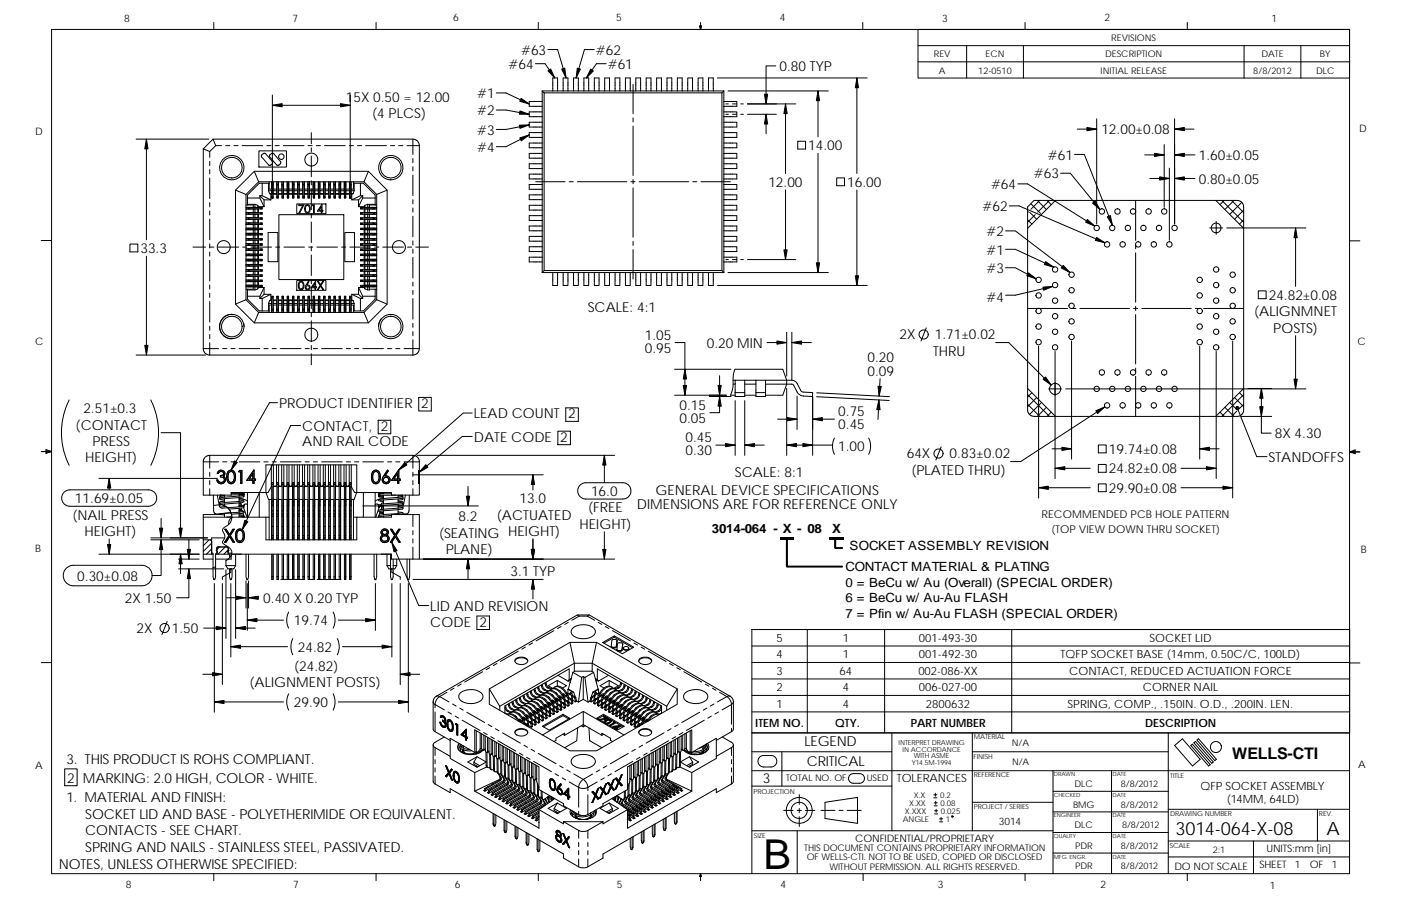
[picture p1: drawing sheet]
<svg xmlns="http://www.w3.org/2000/svg" width="432mm" height="279mm" viewBox="0 0 432 279" stroke-linecap="round" stroke-linejoin="round" font-family="sans-serif">
<defs><g id="words">
<text font-size="12.7" x="235.3" y="268.1">B</text>
<g font-size="5.6">
<text x="362.3" y="257.5">3014-064-X-08</text>
<text x="408.9" y="257.4">A</text>
</g>
<text font-size="4.9" x="379.8" y="234">WELLS-CTI</text>
<g font-size="4.2">
<text x="160.6" y="16.9">#63</text>
<text x="183.6" y="16.9">#62</text>
<text x="156.8" y="21.3">#64</text>
<text x="187.3" y="21.3">#61</text>
<text x="240.3" y="21.9">0.80 TYP</text>
<text x="106.6" y="31.5">15X 0.50 = 12.00</text>
<text x="147.1" y="30.3">#1</text>
<text x="147.1" y="35.5">#2</text>
<text x="114.7" y="36.5">(4 PLCS)</text>
<text x="147.1" y="41.5">#3</text>
<text x="339.5" y="41.4">12.00±0.08</text>
<text x="147.1" y="46.9">#4</text>
<text x="249.1" y="46.3">14.00</text>
<text x="323" y="49.2">#61</text>
<text x="369.5" y="49.4">1.60±0.05</text>
<text x="236.8" y="57.6">12.00</text>
<text x="261.1" y="57.6">16.00</text>
<text x="305.5" y="58.3">#64</text>
<text x="318.6" y="55">#63</text>
<text x="369.5" y="56.6">0.80±0.05</text>
<text x="302.9" y="65.1">#62</text>
<text x="304" y="72.8">#2</text>
<text x="43.3" y="78.1">33.3</text>
<text x="304" y="78.5">#1</text>
<text x="304" y="84.2">#3</text>
<text x="304" y="93.2">#4</text>
<text x="391" y="92.5">24.82±0.08</text>
<text x="181.1" y="96.2">SCALE: 4:1</text>
<text x="386.5" y="97.5">(ALIGNMNET</text>
<text x="198.7" y="104.7">1.05</text>
<text x="217.8" y="107.2">0.20 MIN</text>
<text x="277.2" y="104.7">2X</text>
<text x="288.1" y="104.7">1.71±0.02</text>
<text x="392.4" y="102.6">POSTS)</text>
<text x="198.7" y="108.8">0.95</text>
<text x="267.4" y="111.7">0.20</text>
<text x="287.6" y="109.8">THRU</text>
<text x="267.4" y="115.8">0.09</text>
<text x="86" y="125.8">PRODUCT IDENTIFIER</text>
<text x="129.8" y="125.8">2</text>
<text x="25.7" y="127.5">2.51±0.3</text>
<text x="146" y="129">LEAD COUNT</text>
<text x="175.1" y="129">2</text>
<text x="209.4" y="126.3">0.15</text>
<text x="209.4" y="130.5">0.05</text>
<text x="258.4" y="128.3">0.75</text>
<text x="23.3" y="132.5">(CONTACT</text>
<text x="28.5" y="137.5">PRESS</text>
<text x="93.2" y="137.7">AND RAIL CODE</text>
<text x="93.2" y="132.8">CONTACT,</text>
<text x="117.3" y="132.8">2</text>
<text x="146" y="136.2">DATE CODE</text>
<text x="172.7" y="136.2">2</text>
<text x="211.3" y="136.3">0.45</text>
<text x="258.4" y="132.4">0.45</text>
<text x="392.9" y="135.2">8X 4.30</text>
<text x="26.3" y="142.6">HEIGHT)</text>
<text x="211.3" y="140.4">0.30</text>
<text x="258.3" y="139.2">1.00</text>
<text x="279.5" y="141.4">64X</text>
<text x="292.7" y="141.4">0.83±0.02</text>
<text x="341.7" y="140">19.74±0.08</text>
<text x="391" y="142.5">STANDOFFS</text>
<text x="226.5" y="147">SCALE: 8:1</text>
<text x="280.9" y="146.5">(PLATED THRU)</text>
<text x="341.7" y="146">24.82±0.08</text>
<text x="23.1" y="155.2">11.69±0.05</text>
<text x="160.1" y="155.2">13.0</text>
<text x="182.2" y="153">16.0</text>
<text x="202" y="152.7">GENERAL DEVICE SPECIFICATIONS</text>
<text x="341.7" y="152">29.90±0.08</text>
<text x="22.3" y="160.2">(NAIL PRESS</text>
<text x="141.3" y="160.8">8.2</text>
<text x="153.1" y="160.2">(ACTUATED</text>
<text x="181.3" y="158">(FREE</text>
<text x="196.3" y="156.9">DIMENSIONS ARE FOR REFERENCE ONLY</text>
<text x="26" y="165.3">HEIGHT)</text>
<text x="135.3" y="165.8">(SEATING HEIGHT)</text>
<text x="178.6" y="163">HEIGHT)</text>
<text x="137.4" y="170.9">PLANE)</text>
<text x="23.8" y="179.1">0.30±0.08</text>
<text x="157.3" y="177.6">3.1 TYP</text>
<text x="38.5" y="185.9">2X 1.50</text>
<text x="81.2" y="185.9">0.40 X 0.20 TYP</text>
<text x="132.6" y="188.4">LID AND REVISION</text>
<text x="42.1" y="195.2">2X</text>
<text x="53" y="195.3">1.50</text>
<text x="90.6" y="192.8">19.74</text>
<text x="132.6" y="193.2">CODE</text>
<text x="147.7" y="193.2">2</text>
<text x="91.8" y="201">24.82</text>
<text x="90.7" y="207">(24.82)</text>
<text x="76.9" y="212">(ALIGNMENT POSTS)</text>
<text x="90.6" y="218.1">29.90</text>
<text x="247.9" y="230.1">LEGEND</text>
<text x="20.5" y="235.5">3. THIS PRODUCT IS ROHS COMPLIANT.</text>
<text x="248.7" y="236.1">CRITICAL</text>
<text x="20.7" y="241.4">2 MARKING: 2.0 HIGH, COLOR - WHITE.</text>
<text x="235.1" y="241.5">3</text>
<text x="20.5" y="247.2">1. MATERIAL AND FINISH:</text>
<text x="26.3" y="252.4">SOCKET LID AND BASE - POLYETHERIMIDE OR EQUIVALENT.</text>
<text x="26.3" y="257.6">CONTACTS - SEE CHART.</text>
<text x="26.3" y="262.8">SPRING AND NAILS - STAINLESS STEEL, PASSIVATED.</text>
<text x="18.1" y="268.1">NOTES, UNLESS OTHERWISE SPECIFIED:</text>
</g>
<g font-size="3.9">
<text x="219.4" y="164.5">3014-064 - X - 08</text>
<text x="256.4" y="164.5">X</text>
<text x="261.8" y="169.5">SOCKET ASSEMBLY REVISION</text>
<text x="260.6" y="176.1">CONTACT MATERIAL &amp; PLATING</text>
<text x="260.6" y="181">0 = BeCu w/ Au (Overall) (SPECIAL ORDER)</text>
<text x="260.6" y="185.8">6 = BeCu w/ Au-Au FLASH</text>
<text x="260.6" y="190.6">7 = Pfin w/ Au-Au FLASH (SPECIAL ORDER)</text>
</g>
<g font-size="3.5">
<text x="239.3" y="198">5</text>
<text x="259.8" y="198">1</text>
<text x="283.2" y="198">001-493-30</text>
<text x="354.3" y="198">SOCKET LID</text>
<text x="239.3" y="203.1">4</text>
<text x="259.8" y="203.1">1</text>
<text x="283.2" y="203.1">001-492-30</text>
<text x="326.9" y="203.1">TQFP SOCKET BASE (14mm, 0.50C/C, 100LD)</text>
<text x="239.3" y="208.2">3</text>
<text x="258.8" y="208.2">64</text>
<text x="283" y="208.2">002-086-XX</text>
<text x="329.5" y="208.2">CONTACT, REDUCED ACTUATION FORCE</text>
<text x="239.3" y="213.2">2</text>
<text x="259.8" y="213.2">4</text>
<text x="283.2" y="213.2">006-027-00</text>
<text x="352.2" y="213.2">CORNER NAIL</text>
<text x="239.3" y="218.3">1</text>
<text x="259.8" y="218.3">4</text>
<text x="285.4" y="218.3">2800632</text>
<text x="329.1" y="218.3">SPRING, COMP., .150IN. O.D., .200IN. LEN.</text>
<text x="232.8" y="224.1">ITEM NO.</text>
<text x="257.4" y="224.1">QTY.</text>
<text x="280.7" y="224.1">PART NUMBER</text>
<text x="353" y="224.1">DESCRIPTION</text>
<text x="276.4" y="241.2">TOLERANCES</text>
<text x="370" y="243.6">QFP SOCKET ASSEMBLY</text>
<text x="378.1" y="247.8">(14MM, 64LD)</text>
</g>
<g font-size="3.3">
<text x="321" y="159.9">RECOMMENDED PCB HOLE PATTERN</text>
<text x="324.1" y="164.4">(TOP VIEW DOWN THRU SOCKET)</text>
</g>
<g font-size="3.2">
<text x="38.3" y="6.7">8</text>
<text x="90.2" y="6.8">7</text>
<text x="139.7" y="6.5">6</text>
<text x="189.9" y="6.5">5</text>
<text x="240.4" y="6.6">4</text>
<text x="290.4" y="6.7">3</text>
<text x="340.4" y="6.6">2</text>
<text x="391.8" y="6.7">1</text>
<text x="10.9" y="41.6">D</text>
<text x="418.9" y="40.7">D</text>
<text x="10.8" y="106.3">C</text>
<text x="418.4" y="106.4">C</text>
<text x="10.8" y="170.2">B</text>
<text x="419.4" y="170.6">B</text>
<text x="10.8" y="237.2">A</text>
<text x="418.6" y="236.8">A</text>
<text x="307.9" y="254.3">3014</text>
<text x="263.6" y="259.7">CONFIDENTIAL/PROPRIETARY</text>
<text x="390.4" y="262.8">UNITS:mm [in]</text>
<text x="362" y="268.2">DO NOT SCALE</text>
<text x="388.2" y="267.8">SHEET</text>
<text x="399.1" y="267.8">1</text>
<text x="403.7" y="267.7">OF</text>
<text x="410.5" y="267.8">1</text>
<text x="38.8" y="273.9">8</text>
<text x="90.3" y="273.9">7</text>
<text x="140.2" y="273.8">6</text>
<text x="190.1" y="273.9">5</text>
<text x="240.5" y="273.8">4</text>
<text x="289" y="273.9">3</text>
<text x="339.1" y="273.9">2</text>
<text x="391.4" y="274.2">1</text>
</g>
<g font-size="2.8">
<text x="287.8" y="17.7">REV</text>
<text x="303.7" y="17.7">ECN</text>
<text x="340.6" y="17.7">DESCRIPTION</text>
<text x="342.5" y="12.7">REVISIONS</text>
<text x="388.8" y="17.7">DATE</text>
<text x="406.8" y="17.7">BY</text>
<text x="289.4" y="22.7">A</text>
<text x="301.5" y="22.7">12-0510</text>
<text x="339.2" y="22.7">INITIAL RELEASE</text>
<text x="386.3" y="22.7">8/8/2012</text>
<text x="405.6" y="22.7">DLC</text>
<text x="311.9" y="230.2">N/A</text>
<text x="311.9" y="236.1">N/A</text>
<text x="242.3" y="241">TOTAL NO. OF</text>
<text x="267.2" y="241">USED</text>
<text x="331.2" y="242.7">DLC</text>
<text x="345.4" y="242.7">8/8/2012</text>
<text x="330.7" y="249.3">BMG</text>
<text x="345.4" y="249.3">8/8/2012</text>
<text x="331.2" y="255.4">DLC</text>
<text x="345.8" y="255.4">8/8/2012</text>
<text x="247.9" y="262.6">THIS DOCUMENT CONTAINS PROPRIETARY INFORMATION</text>
<text x="331.3" y="261.9">PDR</text>
<text x="345.4" y="261.9">8/8/2012</text>
<text x="373.8" y="263.1">2:1</text>
<text x="248.7" y="265.4">OF WELLS-CTI. NOT TO BE USED, COPIED OR DISCLOSED</text>
<text x="255.6" y="268.2">WITHOUT PERMISSION. ALL RIGHTS RESERVED.</text>
<text x="331.3" y="268.1">PDR</text>
<text x="345.4" y="268.1">8/8/2012</text>
</g>
<g font-size="2.5">
<text x="278.9" y="251">X.XXX</text>
<text x="280.2" y="248.5">X.XX</text>
<text x="281.6" y="246.1">X.X</text>
<text x="289.7" y="246.1">0.2</text>
<text x="289.8" y="248.5">0.08</text>
<text x="290" y="251">0.025</text>
<text x="278.2" y="253.5">ANGLE</text>
<text x="291.5" y="253.5">1</text>
</g>
<g font-size="2.1">
<text x="277" y="229.7">INTERPRET DRAWING</text>
<text x="278.2" y="231.8">IN ACCORDANCE</text>
<text x="281.7" y="233.9">WITH ASME</text>
<text x="300.1" y="234">FINISH</text>
<text x="300.1" y="228">MATERIAL</text>
<text x="281" y="236">Y14.5M-1994</text>
<text x="300.1" y="239.6">REFERENCE</text>
<text x="360.7" y="239.9">TITLE</text>
<text x="232.2" y="244.7">PROJECTION</text>
<text x="300.1" y="249.6">PROJECT / SERIES</text>
<text x="360.6" y="251.8">DRAWING NUMBER</text>
<text x="406.5" y="251.6">REV.</text>
<text x="232.4" y="258.4">SIZE</text>
<text x="360.5" y="261.4">SCALE</text>
</g>
<g font-size="1.8">
<text x="324.8" y="239.2">DRAWN</text>
<text x="342.9" y="239.2">DATE</text>
<text x="324.8" y="245.7">CHECKED</text>
<text x="342.9" y="245.7">DATE</text>
<text x="324.8" y="252">ENGINEER</text>
<text x="342.9" y="252">DATE</text>
<text x="324.8" y="258.3">QUALITY</text>
<text x="342.9" y="258.3">DATE</text>
<text x="324.8" y="264.8">MFG. ENGR.</text>
<text x="342.9" y="264.8">DATE</text>
</g>
</g></defs>
<g fill="none" stroke="#000" stroke-width=".31">
<path d="M15.9 9.1h400v260.3h-400zM65.9 6.9v2.2M115.9 6.9v2.2M165 19.6h3l3 4.4M165.9 6.9v2.2M168.8 15.3h3.1l2.6 8.7M183.1 15.3h-3l-2.5 8.7M186.8 19.6h-3l-3.1 4.4M215.6 8h.6l-.3 1.1zM215.7 8l.2 1.1M215.9 6.9v2.2M216 8l-.1 1.1"/>
<path d="M265.9 6.9v2.2M282.9 9.1h133v15h-133zM282.9 19.1h133M282.9 14.1h133M297.9 14.1v10M315.4 14.1v10M315.9 6.9v2.2M365.9 6.9v2.2M383.4 14.1v10M400.9 14.1v10M83.9 32.5h24M83.9 29.3v30.6"/>
<path d="M107.9 29.3v30.6M153 28.7h3l7.1 3.4M153 33.9h3l7.1 1.4M163.1 38.5l-7.1 1.4h-3M167.1 31.3h-4v1.5h4M167.1 28v56.1M167.1 28l.6 .6M167.1 28h56M167.1 34.5h-4v1.5h4M167.1 37.7h-4v1.5h4M170.4 28v-4h1.5v4M173.6 28v-4h1.4v4"/>
<path d="M176.8 28v-4h1.4v4M180 28v-4h1.4v4M183.2 28v-4h1.4v4M186.4 28v-4h1.5v4M189.6 28v-4h1.5v4M192.8 28v-4h1.4v4M195.1 26v9.1M195.1 36.3v1.3M195.1 38.9v15.2M196 28v-4h1.4v4M199.2 28v-4h1.4v4M202.4 28v-4h1.5v4"/>
<path d="M205.6 28v-4h1.5v4M208.8 28v-4h1.4v4M212 28v-4h1.4v4M215.2 28v-4h1.4v4M218.4 28v-4h1.4v4M221.1 24h46.2M222.5 28.6h-54.8v54.8h54.8M222.5 28.6v54.8M223.1 31.3h4v1.5h-4M223.1 37.7h4v1.5h-4M223.1 34.5h4v1.5h-4M223.1 28v56.1"/>
<path d="M223.1 28l-.6 .6M223.7 32h.8M223.7 35.2h.8M224.4 28h30.9M225.8 32h1.2M225.8 35.2h1.2M228.3 32h.8M228.3 35.2h.8M230.4 35.2h8.9M230.4 32h14.9M236.1 35.2v6M239.1 20.3h-3v11.7"/>
<path d="M242.1 32v21.5M252.1 28v14.2M264.1 24v29.5M332 39.8h6M338 36.6v32.4M362 39.8h6M362 36.6v32.4M42 42.9h22.4M45.1 42.9v31.1M62.7 45.9v61.6M62.7 45.9l1.9 .8M64.6 46.7v1.8"/>
<path d="M64.6 49.8v1.3M64.6 52.3v1.3M64.6 54.9v6.3M65.7 42.9l-3 3M66.5 44.9h1.8M66.5 44.9l-1.9 1.8M69.6 44.9h1.2M72.1 44.9h1.3M72.6 58.6l5.8-5.8h35.1l5.8 5.8v35.2l-5.8 5.8h-35.1l-5.8-5.8zM74.6 44.9h6.4M75.8 60v32.4l-3.2 1.4M78.4 52.8l1.3 3.3"/>
<path d="M79.7 56.1h32.5M79.7 56.1l-3.9 3.9-3.2-1.4M79.8 46.5h8.5v5h-8.5zM80.8 56.5h-.9l-3.6 3.7v3M82.3 44.9h1.2M82.8 58.8l.3 .9M82.8 58.8v-2.3h-2v3.8M82.8 56.5h.2M82.8 58.8h.9M83.1 59.7l.4 .2M83.1 59.7h.6M83.1 48.5v-.7l.7-.6 .5 .1 2.3 2.7-.1 .4-.5 .5"/>
<path d="M83.2 48.5l2.1 2.4h.7M83.5 50.9h-.7l-2.2-2.5v-.6l.6-.5h.6l2.2 2.5v.5l-.5 .6M83.5 59.9v1.7M83.5 59.9h.3M83.7 57.4h.1M83.7 56.1v2.2h-.7v-2.2M83.7 58.3v1.6M83.8 56.8v.2M83.8 56.1v.7M83.8 57v3.5M83.8 56.8h.4M83.8 57h.4"/>
<path d="M84.2 56.8v.2M84.2 59.9h1.1M84.2 57.4h.1M84.2 56.1v.7M84.2 57v3.5M84.2 56.1v3.8M84.2 58.8h1.1M84.2 59.7h1.1M84.8 44.9h1.3M85.3 57.4h.1M85.3 56.1v2.2h-1.1M85.3 58.3v1.6"/>
<path d="M85.3 56.8h.5M85.3 57h.5M85.3 56.8v.2M85.3 56.1v.7M85.3 57v3.5M85.8 59.9h1.2M85.8 57.4h.1M85.8 56.8v.2M85.8 56.1v.7M85.8 57v3.5M85.8 58.8h1.1M85.8 56.1v3.8"/>
<path d="M85.8 59.7h1.1M86.9 57.4h.1M87 56.8l-.1-.7v2.2h-1.1M87 56.8v.2M87 57v3.5M87 56.8h.4v.2h-.4M87.3 44.9h6.4M87.4 59.9h.1M87.4 57.4h.1M87.4 59.7v.2h1.1M87.4 58.3h1.1M87.4 56.1v4.4"/>
<path d="M88.5 59.9h.1M88.5 57.4h.1M88.5 58.8h-1.1v.9h1.1M88.5 56.1l.1 4.4M88.6 56.8h.4v.2h-.4zM89 59.9h.1M89 57.4h.1M89 58.3h1.1M89 56.1v4.4M89 59.7v.2h1.1M90.1 58.8h-1.1v.9h1.1M90.1 56.1v3.8"/>
<path d="M90.1 59.9h.1M90.1 57.4h.1M90.1 56.8h.5M90.1 57h.5M90.1 56.8v.2M90.1 56.1v.7M90.1 57v3.5M90.6 59.9h1.2M90.6 57.4h.1M90.6 56.8v.2M90.6 56.1v.7M90.6 57v3.5"/>
<path d="M90.6 58.8h1.1M90.6 56.1v3.8M90.6 59.7h1.1M91.7 58.3v1.6M91.7 57.4h.1M91.7 56.1v2.2h-1.1M91.8 56.8v.2M91.8 56.1v.7M91.8 57v3.5M91.8 56.8h.4M91.8 57h.4M92.2 56.8v.2"/>
<path d="M92.2 56.1v.7M92.2 57v3.5M92.2 59.9h1.1M92.2 57.4h.1M92.2 58.8h1.1M92.2 59.7h1.1M92.2 56.1v3.8M93.3 57.4h.1M93.3 56.8v-.7v2.2h-1.1M93.3 56.8v.2M93.3 57v3.5M93.3 56.8l.5 .1-.5 .1"/>
<path d="M93.8 59.9h.1M93.8 57.4h.1M93.8 59.7v.2h1.1M93.8 58.3h1.1M93.8 56.1v4.4M94.9 58.8h-1.1v.9h1.1M94.9 56.1l.1 4.4M94.9 59.9h.1M94.9 57.4h.1M95 44.9h1.2M95 56.8h.4v.2h-.4zM95.4 59.9h.1"/>
<path d="M95.4 57.4h.1M95.4 58.3h1.1M95.4 56.1v4.4M95.4 59.7v.2h1.1M95.9 40.9v3.4M95.9 45.6v1.3M95.9 48.1v6.4M95.9 55.8v1.2M95.9 58.3v6.3M96.5 59.9h.1M96.5 57.4h.1M96.5 58.8h-1.1v.9h1.1"/>
<path d="M96.5 56.1v3.8M96.6 56.8v.2M96.6 56.1v.7M96.6 57v3.5M96.6 56.8h.4M96.6 57h.4M97 56.8v.2M97 56.1v.7M97 57v3.5M97 59.9h.1M97 57.4h.1M97 59.7v.2h1.1"/>
<path d="M97 58.8h1.1M97 58.3h1.1M97 56.1v2.7M97 58.8v.9h1.1M97.5 44.9h1.3M98.1 59.9h.1M98.1 57.4h.1M98.1 56.1v3.8M98.1 56.8h.5M98.1 57h.5M98.1 56.8v.2M98.1 56.1v.7"/>
<path d="M98.1 57v3.5M98.6 59.9h1.2M98.6 57.4h.1M98.6 56.8v.2M98.6 56.1v.7M98.6 57v3.5M98.6 56.1v3.8M98.6 58.8h1.1M98.6 59.7h1.1M99.7 57.4h.1M99.7 56.1v2.2h-1.1M99.7 58.3v1.6"/>
<path d="M99.8 56.8h.4v.2h-.4M99.8 56.8v.2M99.8 56.1v.7M99.8 57v3.5M100 44.9h6.4M100.2 59.9h1.1M100.2 57.4h.1M100.2 56.1v4.4M100.2 58.8h1.1M100.2 59.7h1.1M101.3 57.4h.1M101.3 56.8v-.7v2.2h-1.1"/>
<path d="M101.3 56.8v.2M101.3 57v3.5M101.3 56.8h.4v.2h-.4M101.7 59.9h.1M101.7 57.4h.1M101.8 58.3h1.1M101.8 56.1l-.1 4.4M101.8 59.7v.2h1.1M102.9 59.9h.1M102.9 57.4h.1M102.9 58.8h-1.1v.9h1.1M102.9 56.1v3.8"/>
<path d="M103 56.8v.2M103 56.1v.7M103 57v3.5M103 56.8h.4M103 57h.4M103.4 59.9h.1M103.4 57.4h.1M103.4 56.8v.2M103.4 56.1v.7M103.4 57v3.5M103.4 58.3h1.1M103.4 56.1v2.7"/>
<path d="M103.4 58.8v.9h1.1M103.4 59.7v.2h1.1M103.4 58.8h1.1M104.5 59.9h.1M104.5 57.4h.1M104.5 56.1v3.8M104.5 56.8h.5M104.5 57h.5M104.5 56.8v.2M104.5 56.1v.7M104.5 57v3.5M105 59.9h1.2"/>
<path d="M105 57.4h.1M105 56.8v.2M105 56.1v.7M105 57v3.5M105 58.8h1.1M105 56.1v3.8M105 59.7h1.1M106.1 57.4h.1M106.1 58.3v1.6M106.1 56.1v2.2h-1.1M106.2 56.8v.2M106.2 56.1v.7"/>
<path d="M106.2 57v3.5M106.2 56.8h.4v.2h-.4M106.6 59.9h1.2M106.6 57.4h.1M106.6 58.8h1.1M106.6 56.1v4.4M106.6 59.7h1.1M107.7 44.9h1.2M107.7 58.3v1.6M107.7 56.1v2.2h-1.1M107.7 57.4h.1M107.8 56.8v.2"/>
<path d="M107.8 56.1v.7M107.8 57v3.5M107.8 56.8h.4v.2h-.4M108.2 59.9h.1M108.2 57.4h.1M108.2 56.1v4.4M108.2 59.7l.2 .2M108.4 59.9v1.7l2.7-1.3M108.8 59.7l-.4 .2M108.9 56.1v2.2h-.7M108.9 56.5h3.1l3.6 3.7v3M109.2 58.8l-.4 .9"/>
<path d="M109.2 56.5v2.3M109.2 58.8h-1v.9h.6M110.2 44.9h1.3M111.1 56.5v3.8M112.7 44.9h6.4M113.5 52.8l-1.3 3.3 3.9 3.9M116.1 60v32.4M119.3 58.6l-3.2 1.4M120.4 44.9h1.2M122.9 44.9h1.3M125.4 44.9h1.9M127.3 42.9v2"/>
<path d="M127.3 44.9h1.9M127.3 44.9v2.7M127.3 48.9v1.3M127.3 51.4v1.3M127.3 54v6.3M127.3 42.9l1.2 .5 .6 .7 .1 .8M127.3 42.9h-61.6l.8 2M129.2 44.9v62.6M163.1 41.6l-7.1 3.6h-3M165.1 56h9M167.1 47.3h-4v1.5h4M167.1 44.1h-4v1.5h4"/>
<path d="M167.1 56.9h-4v1.5h4M167.1 53.7h-4v1.5h4M167.1 50.5h-4v1.5h4M167.1 40.9h-4v1.5h4M175.4 56h1.3M177.9 56h15.3M194.5 56h1.2M195.1 55.4v1.3M195.1 57.9v15.3M197 56h15.2M213.5 56h1.3M216 56h9.1"/>
<path d="M223.1 53.7h4v1.5h-4M223.1 56.9h4v1.5h-4M223.1 50.5h4v1.5h-4M223.1 47.3h4v1.5h-4M223.1 40.9h4v1.5h-4M223.1 44.1h4v1.5h-4M242.1 58.6v21.5M245.9 43.6h2.4v2.4h-2.4zM252.1 47.3v36.8M257.9 54.9h2.4v2.4h-2.4zM264.1 58.6v29.4M313.7 56.7h3l20.7 13"/>
<path d="M326.9 53.4h3l9.1 11.2M331.2 47.6h3l8.7 21.9M352.8 47.8h6M354.4 55h6M358.8 44.6v19.3M360.4 51.9v22.2M362 47.8h6.3M362 55h6.3M12.7 74.2h3.2M40 75.3h2.5v2.4h-2.5zM45.1 79v30.5M59.5 76.2h3.9"/>
<path d="M64.6 62.5v1.3M64.6 65v1.3M64.6 67.6v6.3M64.6 75.2v1.3M64.6 77.7v1.3M64.6 76.2h1.3M67.2 76.2h6.3M74.8 76.2h1.3M75.8 80h4.4M75.8 75.2h.8M75.8 75.6h.8M75.8 78.8h.8"/>
<path d="M75.8 78.4h.8M75.8 65.6h4.4M75.8 66h4.4M75.8 73.6h4.4M75.8 70.8h.8M75.8 70.4h.8M75.8 74h.8M75.8 63.2h2.3v.7M75.8 76.8h.8M75.8 77.2h.8M75.8 69.2h.8M75.8 68.8h.8"/>
<path d="M75.8 76.8h3.9M75.8 75.6h2.3M75.8 69.3h2.3v1.1M75.8 63.9h3.9M75.8 67.1h3.9M75.8 68.7h3.9M75.8 67.6h2.3M75.8 70.4h3.9M75.8 71.9l4.4 .1M75.8 70.9h2.3M75.8 74.1h2.8M75.8 75.1h3.9"/>
<path d="M75.8 78.4h3.9M75.8 77.3h2.3M75.8 78.9h2.8M75.8 64h.8M75.8 67.6h.8M75.8 67.2h.8M76.3 61.1h3.8M76.3 63h2.3M76.6 80h.2v.4h-.2zM76.6 75.6h.2M76.6 75.2h.2M76.6 78.8h.2"/>
<path d="M76.6 78.4h.2M76.6 67.2v.4M76.6 70.8h.2M76.6 70.4h.2M76.6 65.6h.2v.4h-.2zM76.6 74h.2M76.6 74v-.4h.2v.4M76.6 68.8v.4M76.6 78.4v.4M76.6 76.8h.2M76.6 77.2h.2M76.6 69.2h.2"/>
<path d="M76.6 68.8h.2M76.6 70.4v.4M76.6 76.8v.4M76.6 64h.2M76.6 75.2v.4M76.6 67.6h.2M76.6 67.2h.2M76.6 64v.4h.2v-.4M76.6 72h.2v.4h-.2zM76.8 75.2h3.4M76.8 75.6h3.4M76.8 67.2v.4"/>
<path d="M76.8 78.8h3.4M76.8 78.4h3.4M76.8 68.8v.4M76.8 78.4v.4M76.8 70.8h3.4M76.8 70.4h3.4M76.8 74h3.4M76.8 76.8h3.4M76.8 77.2h3.4M76.8 69.2h3.4M76.8 68.8h3.4M76.8 70.4v.4"/>
<path d="M76.8 76.8v.4M76.8 75.2v.4M76.8 64h3.4M76.8 67.6h3.4M76.8 67.2h3.4M77.1 63.9v.1M77.1 64.4v.1M77.1 65.6h.1M77.1 66v.1M77.1 67.1v.1M77.1 67.6h.1M77.1 68.7v.1"/>
<path d="M77.1 69.2v.1M77.1 70.4h.1M77.1 70.8v.1M77.1 71.9v.1M77.1 72.4v.1M77.1 73.6h.1M77.1 74v.1M77.1 75.1v.1M77.1 75.6h.1M77.1 76.8h.1M77.1 77.2v.1M77.1 78.4h.1"/>
<path d="M77.1 78.8v.1M77.1 79.9v.1M77.3 76.2h6.4M78.1 65.6v-1.1h.5v1.1M78.1 69.3h.5v1.1M78.1 66.1v1M78.1 72.5v1.1M78.1 74.1v1M78.1 78.9v1M78.6 63l.9 .3 .2 .4h1.7M78.6 75.6h-.5v1.2M78.6 63v.9"/>
<path d="M78.6 75.6v1.2M78.6 75.6h1.1M78.6 67.6h-.5v1.1M78.6 70.9h-.5v1M78.6 77.3h-.5v1.1M78.6 74.1h.9v1M78.6 77.3h.9v1.1M78.6 78.9h.9v1M78.6 66.1v1M78.6 67.6v1.1M78.6 70.9v1M78.6 72.5v1.1"/>
<path d="M78.6 74.1v1M78.6 77.3v1.1M78.6 78.9v1M78.6 67.6h1.1M78.6 69.3h1.1M78.6 70.9h1.1M79.5 63.3v.6M79.5 64.5v1.1M79.5 75.6v1.2M79.5 66.1v1M79.5 67.6v1.1M79.5 69.3v1.1"/>
<path d="M79.5 70.9v1M79.5 72.5v1.1M79.5 74.1h.2M79.5 77.3h.2M79.5 78.9h.2M79.7 64.4v1.2M79.7 66v1.2M79.7 67.6v1.2M79.7 69.2v1.2M79.7 70.8v1.2M79.7 72.4v1.2M79.7 74v1.2"/>
<path d="M79.7 75.6v1.2M79.7 77.2v1.2M79.7 78.8v1.2M79.7 63.7v.3M80.1 60.3l1.3 1.3v2.1M80.1 61.1l1.3 2.6M80.1 60.3h.7M80.1 60.3v.8M80.2 80h.3M80.2 75.6h.3M80.2 75.2h.3M80.2 78.8h.3"/>
<path d="M80.2 78.4h.3M80.2 67.2v.4M80.2 70.8h.3M80.2 70.4h.3M80.2 66h.3M80.2 65.6h.3M80.2 74h.3M80.2 73.6h.3M80.2 68.8v.4M80.2 73.6v.4M80.2 78.4v.4M80.2 76.8h.3"/>
<path d="M80.2 77.2h.3M80.2 69.2h.3M80.2 68.8h.3M80.2 70.4v.4M80.2 72v.4M80.2 76.8v.4M80.2 80v.4M80.2 64.4l-4.4 .1M80.2 64h.3M80.2 64.4h.3M80.2 65.6v.4M80.2 75.2v.4"/>
<path d="M80.2 67.6h.3M80.2 67.2h.3M80.2 64v.4M80.2 72.4l-4.4 .1M80.2 72.4h.3M80.2 72h.3M80.5 75.2h.3v.4h-.3M80.5 80h.3v.4h-.3M80.5 78.4h.3v.4h-.3M80.5 67.2v.4M80.5 65.6h.3v.4h-.3M80.5 70.4h.3v.4h-.3"/>
<path d="M80.5 73.6h.3v.4h-.3M80.5 68.8v.4M80.5 73.6v.4M80.5 78.4v.4M80.5 68.8h.3v.4h-.3M80.5 76.8h.3v.4h-.3M80.5 70.4v.4M80.5 72v.4M80.5 76.8v.4M80.5 80v.4M80.5 64h.3v.4h-.3M80.5 65.6v.4"/>
<path d="M80.5 75.2v.4M80.5 67.2h.3v.4h-.3M80.5 64v.4M80.5 72h.3v.4h-.3M80.8 60.3l2.7 1.3M81.4 61.6h2.1M82.6 71.7h3v9h-3zM83.8 60.5v.2M83.8 60.7v.3h.4M83.8 60.7h.4M83.8 60.5h.4M83.9 61.2h.1"/>
<path d="M84 61.1l-.1 .1M84.2 60.5v.2M84.2 60.7v.3M85 76.2h1.2M85.3 60.7h.5M85.3 60.5h.5M85.3 60.5v.2M85.3 60.7v.3h.5v-.3M85.8 60.5v.2M86 66.2h20v20h-20zM87 60.5v.2M87 60.7v.3h.4v-.3"/>
<path d="M87 60.7h.4M87 60.5h.4M87.4 60.5v.2M87.5 76.2h6.4M88.6 60.5v.2M88.6 60.7v.3h.4v-.3M88.6 60.7h.4M88.6 60.5h.4M89 60.5v.2M90.1 60.7h.5M90.1 60.5h.5M90.1 60.5v.2"/>
<path d="M90.1 60.7v.3h.5v-.3M90.6 60.5v.2M91.5 62.9h9v3h-9zM91.8 60.5v.2M91.8 60.7v.3h.4v-.3M91.8 60.7h.4M91.8 60.5h.4M92.1 63.1h1.6l-1.3 2.6-.3-.1 1.2-2.2h-1.2zM92.2 60.5v.2M93.3 60.5v.2M93.3 60.7v.3h.5v-.3M93.3 60.7h.5"/>
<path d="M93.3 60.5h.5M93.8 60.5v.2M94.2 63.4a.92 .92 0 0 1 1.1-.1 .92 .92 0 0 1 .3 1.1 .95 .95 0 0 1-.8 1.3 .95 .95 0 0 1-.9-1.3zM94.4 63.5l.2-.1a1.12 1.12 0 0 1 .8 1 1.12 1.12 0 0 1-.6 1.1 1.28 1.28 0 0 1-.4-2zM95 60.5v.2M95 60.7v.3h.4v-.3M95 60.7h.4M95 60.5h.4M95.1 76.2h1.3M95.4 60.5v.2M95.9 65.9v1.3M95.9 68.5v6.3"/>
<path d="M95.9 76.1v1.2M95.9 78.6v6.4M96.4 63.1h.5v2.6h-.3v-2.3h-.4zM96.6 60.5v.2M96.6 60.7v.3h.4M96.6 60.7h.4M96.6 60.5h.4M97 60.5v.2M97 60.7v.3M97.7 76.2h6.3M98.1 60.7h.5M98.1 60.5h.5"/>
<path d="M98.1 60.5v.2M98.1 60.7v.3h.5v-.3M98.6 60.5v.2M99 63.7v1.1h-.7zM99.2 63.1l.1 1.7h.2v.3h-.2v.6h-.3v-.6h-1.2zM99.8 60.7h.4M99.8 60.5h.4M99.8 60.5v.2M99.8 60.7v.3h.4v-.3M100.2 60.5v.2M101.3 60.5v.2M101.3 60.7v.3h.5l-.1-.3"/>
<path d="M101.3 60.7h.4M101.3 60.5h.4M101.7 60.5v.2M103 60.5v.2M103 60.7v.3h.4M103 60.7h.4M103 60.5h.4M103.4 60.5v.2M103.4 60.7v.3M104.5 60.7h.5M104.5 60.5h.5M104.5 60.5v.2"/>
<path d="M104.5 60.7v.3h.5M105 60.5v.2M105 60.7v.3M105.3 76.2h1.3M106.2 60.5v.2M106.2 60.7v.3h.4v-.3M106.2 60.7h.4M106.2 60.5h.4M106.3 71.7h3v9h-3zM106.6 60.5v.2M107.8 60.5v.2M107.8 60.7v.3h.4v-.3"/>
<path d="M107.8 60.7h.4M107.8 60.5h.4M107.8 76.2h6.4M107.9 61.2h.1M107.9 61.1l.1 .1M108 61.1v.1M108 61.1l-.1 .1M108.2 60.5v.2M111.1 60.3h.7M111.4 67.2h.3M111.4 67.6h.3M111.4 67.2h-.3v.4h.3"/>
<path d="M111.4 77.2h.3M111.4 76.8h.3M111.4 69.2h.3M111.4 68.8h.3M111.4 74h.3M111.4 73.6h.3M111.4 78.8h.3M111.4 78.4h.3M111.4 68.8h-.3v.4h.3M111.4 73.6h-.3v.4h.3M111.4 76.8h-.3v.4h.3M111.4 78.4h-.3v.4h.3"/>
<path d="M111.4 75.2h.3M111.4 75.6h.3M111.4 70.4h-.3v.4h.3M111.4 75.2h-.3v.4h.3M111.4 64v.4M111.4 68.8v.4M111.4 73.6v.4M111.4 78.4v.4M111.4 72h.3M111.4 72.4h.3M111.4 64.4h.3M111.4 64h.3"/>
<path d="M111.4 64h-.3v.4h.3M111.4 72h-.3v.4h.3M111.4 65.6v.4M111.4 67.2v.4M111.4 70.4v.4M111.4 72v.4M111.4 75.2v.4M111.4 76.8v.4M111.4 66h.3M111.4 65.6h.3M111.4 70.8h.3M111.4 70.4h.3"/>
<path d="M111.4 65.6h-.3v.4h.3M111.7 67.6h3.4M111.7 67.2h3.4M111.7 74l4.4 .1M111.7 76.8h3.4M111.7 77.2h3.4M111.7 69.2h3.4M111.7 68.8h3.4M111.7 78.8h3.4M111.7 78.4h3.4M111.7 70.4h3.4M111.7 75.2h3.4"/>
<path d="M111.7 75.6h3.4M111.7 64v.4M111.7 68.8v.4M111.7 73.6v.4M111.7 78.4v.4M111.7 64.4h4.4M111.7 72.4h4.4M111.7 72h3.4M111.7 64h3.4M111.7 65.6v.4M111.7 67.2v.4M111.7 70.4v.4"/>
<path d="M111.7 72v.4M111.7 75.2v.4M111.7 76.8v.4M111.7 65.6h4.4M111.7 66h4.4M111.7 70.8h3.4M111.8 61.1l-1.3 2.6v-2.1h-2.1M111.8 60.3l-1.3 1.3M111.8 61.1h3.8M111.8 60.3v.8M112.2 64.4v1.2M112.2 66v1.2"/>
<path d="M112.2 67.6v1.2M112.2 69.2v1.2M112.2 70.8v1.2M112.2 72.4v1.2M112.2 74v1.2M112.2 75.6v1.2M112.2 77.2v1.2M112.2 78.8v1.2M112.2 63.7v.3M112.2 63.9h1.1M112.2 67.1h3.9M112.2 68.7h1.6"/>
<path d="M112.2 67.6h3.9M112.2 70.4h3.9M112.2 69.3h3.9M112.2 71.9h3.9M112.2 70.9h3.9M112.2 75.1h3.9M112.2 76.8h3.9M112.2 75.6h3.9M112.2 78.4h3.9M112.2 77.3h3.9M112.2 78.9h3.9M112.5 63.3v.6"/>
<path d="M112.5 64.5v1.1M112.5 66.1v1M112.5 67.6v1.1M112.5 69.3v1.1M112.5 70.9v1M112.5 72.5v1.1M112.5 74.1v1M112.5 75.6v1.2M112.5 77.3v1.1M112.5 78.9v1M113.3 63l-.8 .3-.3 .4h-1.7M113.3 63h2.3"/>
<path d="M113.3 63v.9M113.3 64.5v1.1M113.3 66.1v1M113.3 67.6v1.1M113.3 69.3v1.1M113.3 70.9v1M113.3 72.5v1.1M113.3 74.1v1M113.3 75.6v1.2M113.3 77.3v1.1M113.3 78.9v1M113.8 67.6v1.1h2.3"/>
<path d="M113.8 63.9h2.3M113.8 64.5v1.1M113.8 66.1v1M113.8 69.3v1.1M113.8 70.9v1M113.8 72.5v1.1M113.8 74.1v1M113.8 75.6v1.2M113.8 77.3v1.1M113.8 78.9v1M114.8 63.9v.1M114.8 64.4v.1"/>
<path d="M114.8 65.6h.1M114.8 66v.1M114.8 67.1v.1M114.8 67.6h.1M114.8 68.7v.1M114.8 69.2v.1M114.8 70.4h.1M114.8 70.8v.1M114.8 71.9v.1M114.8 72.4v.1M114.8 73.6h.1M114.8 74v.1"/>
<path d="M114.8 75.1v.1M114.8 75.6h.1M114.8 76.8h.1M114.8 77.2v.1M114.8 78.4h.1M114.8 78.8v.1M114.8 79.9v.1M115.1 67.2h.2M115.1 67.6h.2M115.1 77.2h.2M115.1 76.8h.2M115.1 69.2h.2"/>
<path d="M115.1 68.8h.2M115.1 78.8h.2M115.1 78.4h.2M115.1 64v.4h.2v-.4M115.1 73.6h.2v.4h-.2zM115.1 68.8v.4M115.1 78.4v.4M115.1 70.8h.2M115.1 70.4h.2M115.1 75.2h.2M115.1 75.6h.2M115.1 65.6h.2v.4h-.2z"/>
<path d="M115.1 72v.4h.2v-.4M115.1 67.2v.4M115.1 70.4v.4M115.1 75.2v.4M115.1 76.8v.4M115.1 72h.2M115.1 64h.2M115.3 67.6h.8M115.3 67.2h.8M115.3 76.8h.8M115.3 77.2h.8M115.3 69.2h.8"/>
<path d="M115.3 68.8h.8M115.3 78.8h.8M115.3 78.4h.8M115.3 68.8v.4M115.3 78.4v.4M115.3 75.2h.8M115.3 75.6h.8M115.3 67.2v.4M115.3 70.4v.4M115.3 75.2v.4M115.3 76.8v.4M115.3 72h.8"/>
<path d="M115.3 64h.8M115.3 70.8h.8M115.3 70.4h.8M115.4 76.2h1.3M115.6 63.2h.5M115.6 63.2h-1.8v.7h-.5M116.1 73.6h-4.4M118 76.2h6.3M125.6 76.2h1.3M127.3 61.6v1.3M127.3 64.1v1.3M127.3 66.7v6.3"/>
<path d="M127.3 74.3v1.3M127.3 76.8v1.3M127.3 79.4v6.3M128.1 76.2h4M167.1 76.1h-4v1.5h4M167.1 79.3h-4v1.5h4M167.1 60.1h-4v1.5h4M167.1 63.3h-4v1.5h4M167.1 66.5h-4v1.5h4M167.1 69.7h-4v1.5h4M167.1 72.9h-4v1.5h4M195.1 74.4v1.3"/>
<path d="M195.1 77v9M223.1 79.3h4v1.5h-4M223.1 76.1h4v1.5h-4M223.1 72.9h4v1.5h-4M223.1 66.5h4v1.5h-4M223.1 63.3h4v1.5h-4M223.1 60.1h4v1.5h-4M223.1 69.7h4v1.5h-4M309.9 76.9h3l11.9 5.5M309.9 71.2h3l16.9 12.9M311.1 63.5h3l26.5 11.4M316.7 67.8l1.3 1.3"/>
<path d="M316.7 70.4l8.6-8.6h-6.6l-2 2v62.9l.7 1.2 1.3 .5M317 65.3l-.3 .3M317.4 65.5l2.1 2.1M317.7 62.8l3 3M319.1 66.2l-2.4 2.3M319.7 61.8l2.8 2.8M320.4 61.8l-2.7 2.7M322.7 61.8l1.3 1.3M323.4 61.8l-3.6 3.6M325.3 61.8h56.3l1.2 .7 .5 1.3v62.9l-.6 1.1-1.4 .6h-62.6M350 61.8v12.3M350 75.4v1.3"/>
<path d="M350 78v15.2M372.8 70.3h4M374.7 61.8l8.6 8.6M374.8 68.3v4M376.6 61.8l6.7 6.7M377.3 61.8l-1.3 1.3M378.1 70.3h24.4M379.6 61.8l3.7 3.8M380.3 61.8l-2.8 2.8M382.7 62.4l-3.7 3.7M383.3 64.8l-2.8 2.8M383.3 67.8l-1.3 1.3"/>
<path d="M399.3 70.3v18M415.9 74.3h3.2M64.6 80.3v6.3M64.6 87.9v1.3M64.6 90.4v1.3M64.6 93v6.3M71.5 96.9a3.8 3.8 0 0 0-3.9 3.7 3.8 3.8 0 0 0 3.6 3.9M75.1 99.8l.1 .9M75.8 92.4l3.9 4-1.3 3.2M75.8 80.4h4.4M75.8 84.8h4.4M75.8 83.6h.8"/>
<path d="M75.8 83.2h.8M75.8 82.1h2.3M75.8 85.2h.8M75.8 88.4h.8M75.8 88h.8M75.8 88.5h2.3v.7h-2.3M75.8 83.7h2.8M75.8 86.4h4.4M75.8 85.3h2.3M75.8 82h.8M75.8 81.6h.8M76.3 89.2v.2"/>
<path d="M76.3 91.4v.8l3.6 3.7h3.1M76.6 83.6h.2M76.6 83.2h.2M76.6 85.2h.2M76.6 88.4h.2M76.6 88h.2M76.6 83.2v.4M76.6 88v.4M76.6 81.6v.4M76.6 85.2v-.4h.2v.4M76.6 86.4h.2v.4h-.2zM76.6 82h.2"/>
<path d="M76.6 81.6h.2M76.8 83.6h3.4M76.8 83.2h3.4M76.8 83.2v.4M76.8 88v.4M76.8 85.2h3.4M76.8 88.4h3.4M76.8 88h3.4M76.8 81.6v.4M76.8 82h3.4M76.8 81.6h3.4M77.1 80.4v.1"/>
<path d="M77.1 81.6h.1M77.1 82v.1M77.1 83.1v.1M77.1 83.6v.1M77.1 84.8h.1M77.1 85.2v.1M77.1 86.4h.1M77.1 86.8v.1M77.1 87.9v.1M77.1 88.4v.1M78.1 83.7v1.1M78.1 82.1h.5v1"/>
<path d="M78.1 85.3h.5v1.1M78.1 80.5v1.1M78.1 82.1v1M78.1 85.3v1.1M78.1 86.9v1M78.1 88.5h1.6M78.6 83.7h.9v1.1M78.6 83.7v1.1M78.6 88.5v.9M78.6 81.6v-1.1h.9v1.1M78.6 85.3h.9v1.1M78.6 86.9v1"/>
<path d="M78.6 89.4h-2.3v2h3.8M79.5 82.1v1M79.5 88.5v.6M79.5 86.9v1M79.5 83.7h.2M79.5 85.3h.2M79.7 80.4v1.2M79.7 82v1.2M79.7 83.6v1.2M79.7 85.2v1.2M79.7 86.8v1.2M79.7 88.4v.3"/>
<path d="M79.7 81.6h-3.9M79.7 83.1h-3.9M79.7 82.1h-1.1M79.7 87.9h-3.9M79.7 96.4h32.5M80.1 91.4v.7M80.1 92.1h.7M80.2 80.4h.3M80.2 83.6h.3M80.2 83.2h.3M80.2 84.8h.3M80.2 85.2h.3"/>
<path d="M80.2 88.4h.3M80.2 88h.3M80.2 83.2v.4M80.2 88v.4M80.2 86.4v.4M80.2 81.6v.4M80.2 84.8v.4M80.2 86.8l-4.4 .1M80.2 86.8h.3M80.2 86.4h.3M80.2 82h.3M80.2 81.6h.3"/>
<path d="M80.5 83.2h.3v.4h-.3M80.5 84.8h.3v.4h-.3M80.5 88h.3v.4h-.3M80.5 83.2v.4M80.5 88v.4M80.5 86.4v.4M80.5 81.6v.4M80.5 84.8v.4M80.5 86.4h.3v.4h-.3M80.5 81.6h.3v.4h-.3M81.4 88.7h-1.7l-.2 .4-.9 .3M81.4 90.8l-1.3 1.3"/>
<path d="M81.4 88.7l-1.3 2.7M81.4 88.7v2.1M81.4 90.8h2.1M82.8 93.6h.9M82.8 93.6v2.3M83.1 92.7h.6v.9M83.1 92.7l-.3 .9M83.5 92.5l.2 .2M83.5 92.5l-.4 .2M83.5 92.5v-1.7l-2.7 1.3v3.8M83.7 95h.1M83.7 94.1h-.7v2.3"/>
<path d="M83.7 93.6v2.8M83.7 92.5h.1M83.7 91.7v.2M83.7 95.4v.2M83.7 91.7v-.3h.5v.3M83.7 95.6h.5M83.7 91.7h.5M83.7 91.9h.5M83.7 95.4h.5M83.7 91.9v3.5M83.7 95.6v.8M84.2 95h.1"/>
<path d="M84.2 92.5h.1M84.2 91.7v.2M84.2 95.4v.2M84.2 91.9v3.5M84.2 95.6v.8M84.2 92.7h1.1v.9M84.2 94.1h1.1M84.2 93.6h1.1M84.2 92.5h1.1v.2M84.2 92.5v3.9M85.3 95h.1M85.3 93.6v2.8"/>
<path d="M85.3 92.5h.1M85.3 91.7v.2M85.3 95.4v.2M85.3 91.7v-.3h.4v.3M85.3 91.9v3.5M85.3 95.6v.8M85.3 95.6h.4M85.3 91.7h.4M85.3 91.9h.4M85.3 95.4h.4M85.7 95h.1M85.7 91.7v.2"/>
<path d="M85.7 95.4v.2M85.7 91.9v3.5M85.7 95.6v.8M85.7 92.5h.1M85.8 94.1h1.1M85.8 92.7h1.1v.9h-1.1M85.8 92.5h1.1v.2M85.8 92.5v3.9M86.9 95h.1M86.9 92.5h.1M87 95.4h.4v.2h-.4zM87 91.7h.4"/>
<path d="M87 91.9h.4M87 91.7v.2M87 91.7v-.3h.4v.3M87 91.9v4.5M87.4 95h.1M87.4 92.5h1.1M87.4 91.7v.2M87.4 91.9v4.5M87.4 92.7h1.1M88.5 95h.1M88.5 93.6h-1.1v.5h1.1M88.5 91.7h.4"/>
<path d="M88.5 91.9h.4M88.5 91.7v.2M88.5 91.7v-.3h.4v.3M88.5 91.9v4.5M88.9 95h.1M88.9 95.4h-.4v.2h.4M88.9 91.7v.2M88.9 95.4v.2M88.9 91.9v3.5M88.9 95.6v.8M88.9 92.5h.1M89 92.7h1.1"/>
<path d="M89 94.1h1.1M89 93.6h1.1M89 92.5h1.1v.2M89 92.5v3.9M90.1 95h.1M90.1 92.7v3.7M90.1 92.5h.1M90.1 91.7v.2M90.1 95.4v.2M90.1 91.7v-.3h.5v.3M90.1 91.9v3.5M90.1 95.6v.8"/>
<path d="M90.1 95.6h.5M90.1 91.7h.5M90.1 91.9h.5M90.1 95.4h.5M90.6 95h.1M90.6 91.7v.2M90.6 95.4v.2M90.6 91.9v3.5M90.6 95.6v.8M90.6 92.5h1.1M90.6 93.6v.5h1.1M90.6 92.5v1.1"/>
<path d="M90.6 93.6h1.1M90.6 94.1v2.3M90.6 92.7h1.1M91.5 86.5h9v3h-9zM91.7 95h.1M91.7 92.5v3.9M91.7 95.6h.5M91.7 91.7h.5M91.7 91.9h.5M91.7 95.4h.5M91.7 91.7v.2M91.7 95.4v.2"/>
<path d="M91.7 91.7v-.3h.5v.3M91.7 91.9v3.5M91.7 95.6v.8M92.2 95h.1M92.2 92.5h1.1M92.2 91.7v.2M92.2 95.4v.2M92.2 91.9v3.5M92.2 95.6v.8M92.2 93.6v.5h1.1M92.2 93.6h1.1M92.2 92.5v1.1"/>
<path d="M92.2 94.1v2.3M92.2 92.7h1.1M92.2 87a.92 .92 0 0 1 1.2-.1 .92 .92 0 0 1 .3 1.2 .95 .95 0 0 1-.9 1.3 .95 .95 0 0 1-.9-1.3zM92.4 87.2l.2-.2a1.06 1.06 0 0 1 .9 1.1 1.06 1.06 0 0 1-.9 1l-.4-.7zM93.3 95h.1M93.3 91.7v.2M93.3 95.4h.4v.2h-.4zM93.3 91.7v-.3h.4v.3M93.3 91.9v4.5M93.3 91.7h.4M93.3 91.9h.4M93.7 95h.1"/>
<path d="M93.7 91.7v.2M93.7 91.9l.1 4.5M93.7 92.5h1.3M93.8 92.7h1.1M94.9 95h.1M94.9 93.6h-1.1v.5h1.1M95 91.7v.2M95 95.4h.4v.2h-.4zM95 91.7v-.3h.4v.3M95 91.9v4.5M95 91.7h.4M95 91.9h.4"/>
<path d="M95.1 86.7l.1 .2-.6 1a.79 .79 0 0 1 1 .8 .79 .79 0 0 1-1.1 .7 .79 .79 0 0 1-.4-1.2zM95.4 95h.1M95.4 91.7v.2M95.4 91.9v4.5M95.4 92.5h1.1M95.4 92.7h1.1M95.9 86.2v1.3M95.9 88.8v6.3M95.9 96.4v1.3M95.9 98.9v6.4M96.5 95h.1M96.5 93.6h-1.1v.5h1.1"/>
<path d="M96.5 92.5v3.9M96.5 91.7v.2M96.5 95.4v.2M96.5 91.7v-.3h.4v.3M96.5 91.9v3.5M96.5 95.6v.8M96.5 95.6h.4M96.5 91.7h.4M96.5 91.9h.4M96.5 95.4h.4M96.9 95h.1M96.9 91.7v.2"/>
<path d="M96.9 95.4v.2M96.9 91.9v3.5M96.9 95.6v.8M96.9 92.5h1.2M97 93.6v.5h1.1M97 93.6h1.1M97 92.5v1.1M97 94.1v2.3M97 92.7h1.1M97.1 87.4v1.1h-.8zM97.2 86.7l.1 1.8h.3v.2h-.3v.6h-.2v-.6h-1.2zM97.9 86.8h.2l.7 1 .7-1h.2l-.8 1.2 .9 1.3h-.3l-.7-1.1-.7 1.1h-.3l.9-1.3z"/>
<path d="M98.1 95h.1M98.1 92.5v3.9M98.1 91.7v.2M98.1 95.4v.2M98.1 91.7v-.3h.5v.3M98.1 91.9v3.5M98.1 95.6v.8M98.1 95.6h.5M98.1 91.7h.5M98.1 91.9h.5M98.1 95.4h.5M98.6 95h.1"/>
<path d="M98.6 91.7v.2M98.6 95.4v.2M98.6 91.9v3.5M98.6 95.6v.8M98.6 92.5h1.1M98.6 93.6h1.1M98.6 92.7h1.1M98.6 93.6v.5h1.1M98.6 92.5v1.1M98.6 94.1v2.3M99.7 95h.1M99.7 91.7v.2"/>
<path d="M99.7 95.4h.5v.2h-.5zM99.7 91.7v-.3h.5v.3M99.7 91.9v4.5M99.7 91.7h.5M99.7 91.9h.5M100.2 95h.1M100.2 91.7v.2M100.2 91.9v4.5M100.2 92.5h.1M100.2 94.1h1.1M100.2 92.7h1.1v.9h-1.1M100.2 92.5h1.1v.2"/>
<path d="M101.3 95h.1M101.3 92.5h.1M101.3 95.4h.4v.2h-.4zM101.3 91.7h.4M101.3 91.9h.4M101.3 91.7v.2M101.3 91.7v-.3h.4v.3M101.3 91.9v4.5M101.7 95h.1M101.7 92.5h1.3M101.7 91.7v.2M101.7 91.9v4.5"/>
<path d="M101.8 92.7h1.1M102.9 95h.1M102.9 92.5v3.9M102.9 93.6h-1.1v.5h1.1M103 91.7v.2M103 95.4v.2M103 91.7v-.3h.4v.3M103 91.9v3.5M103 95.6v.8M103 95.6h.4M103 91.7h.4M103 91.9h.4"/>
<path d="M103 95.4h.4M103.4 95h.1M103.4 91.7v.2M103.4 95.4v.2M103.4 91.9v3.5M103.4 95.6v.8M103.4 92.5h1.1M103.4 93.6h1.1M103.4 92.7h1.1M103.4 93.6v.5h1.1M103.4 92.5v1.1M103.4 94.1v2.3"/>
<path d="M104.5 95h.1M104.5 92.5v3.9M104.5 91.7v.2M104.5 95.4v.2M104.5 91.7v-.3h.4v.3M104.5 95.6h.4M104.5 91.7h.4M104.5 91.9h.4M104.5 95.4h.4M104.5 91.9v3.5M104.5 95.6v.8M104.9 95h.1"/>
<path d="M104.9 92.5h1.3M104.9 91.7v.2M104.9 95.4v.2M104.9 91.9v3.5M104.9 95.6v.8M105 93.6v.5h1.1M105 92.5v1.1M105 93.6h1.1M105 92.7h1.1M105 94.1v2.3M106.1 95h.1M106.1 92.5v3.9"/>
<path d="M106.2 95.4h.4v.2h-.4M106.2 91.7h.4M106.2 91.9h.4M106.2 91.7v.2M106.2 95.4v.2M106.2 91.7v-.3h.4v.3M106.2 91.9v3.5M106.2 95.6v.8M106.6 95h.1M106.6 92.5h.1M106.6 91.7v.2M106.6 91.9v4.5"/>
<path d="M106.6 94.1h1.1M106.6 92.5h1.1v.2M106.6 92.7h1.1v.9h-1.1M107.7 95h.1M107.7 92.5h.1M107.7 91.7v.2M107.7 91.7v-.3h.4v.3M107.7 91.7h.4M107.7 91.9h.4M107.7 91.9v4.5M108.1 95h.1M108.1 95.4h-.4v.2h.4"/>
<path d="M108.1 91.7v.2M108.1 95.4v.2M108.1 91.9v3.5M108.1 95.6v.8M108.2 92.5v1.1M108.2 93.6h1M108.2 92.7h.6M108.2 93.6v.5h.7v1.8M108.2 94.1v2.3M108.4 92.5h-.3M108.4 90.8l2.7 1.3M108.4 90.8h2.1"/>
<path d="M108.4 92.5l.4 .2M108.4 90.8v1.7M108.8 92.7l.4 .9M108.9 95.9h.3M108.9 95.9v.5M110.5 88.7v2.1l1.3 1.3v-.7M111.1 92.1v3.8h-1.9v-2.3M111.1 92.1h.7M111.4 82h.3M111.4 81.6h.3M111.4 81.6h-.3v.4h.3M111.4 83.2h.3"/>
<path d="M111.4 83.6h.3M111.4 83.2h-.3v.4h.3M111.4 88.4h.3M111.4 88h.3M111.4 88h-.3v.4h.3M111.4 83.2v.4M111.4 88v.4M111.4 86.8h.3M111.4 86.4h.3M111.4 86.4h-.3v.4h.3M111.4 80v.4M111.4 81.6v.4"/>
<path d="M111.4 84.8v.4M111.4 86.4v.4M111.4 85.2h.3M111.4 84.8h.3M111.4 80.4h.3M111.4 80h.3M111.4 80h-.3v.4h.3M111.4 84.8h-.3v.4h.3M111.7 82h3.4M111.7 81.6h3.4M111.7 83.6h3.4M111.7 83.2h3.4"/>
<path d="M111.7 88.4h3.4M111.7 88h3.4M111.7 83.2v.4M111.7 88v.4M111.7 86.4h4.4M111.7 86.8h4.4M111.7 80v.4M111.7 81.6v.4M111.7 84.8v.4M111.7 86.4v.4M111.7 80h4.4M111.7 80.4h4.4"/>
<path d="M111.7 85.2h3.4M111.7 84.8h3.4M112.2 96.4l1.3 3.2M112.2 80.4v1.2M112.2 82v1.2M112.2 83.6v1.2M112.2 85.2v1.2M112.2 86.8v1.2M112.2 88.4v.3M112.2 81.6h3.9M112.2 83.1h1.6M112.2 82.1h3.9"/>
<path d="M112.2 84.8h1.6M112.2 83.7h3.9M112.2 85.3h3.9M112.2 87.9h1.6M112.2 88.5h3.9M112.5 80.5v1.1M112.5 82.1v1M112.5 83.7v1.1M112.5 85.3v1.1M112.5 86.9v1M112.5 88.5v.6M113.3 80.5v1.1"/>
<path d="M113.3 82.1v1M113.3 83.7v1.1M113.3 85.3v1.1M113.3 86.9v1M113.3 88.5v.9M113.8 82.1v1h2.3M113.8 83.7v1.1h2.3M113.8 86.9v1h2.3M113.8 80.5v1.1M113.8 85.3v1.1M113.8 88.5v.9M113.8 89.4l-1.3-.3-.3-.4h-1.7l1.3 2.7h3.8"/>
<path d="M114.8 80.4v.1M114.8 81.6h.1M114.8 82v.1M114.8 83.1v.1M114.8 83.6v.1M114.8 84.8h.1M114.8 85.2v.1M114.8 86.4h.1M114.8 86.8v.1M114.8 87.9v.1M114.8 88.4v.1M115.1 82h.2"/>
<path d="M115.1 81.6h.2M115.1 83.2h.2M115.1 83.6h.2M115.1 83.2v.4M115.1 88v.4M115.1 88.4h.2M115.1 88h.2M115.1 80h.2v.4h-.2zM115.1 86.4h.2v.4h-.2zM115.1 81.6v.4M115.1 84.8v.4M115.1 85.2h.2"/>
<path d="M115.1 84.8h.2M115.3 82h.8M115.3 81.6h.8M115.3 83.6h.8M115.3 83.2h.8M115.3 83.2v.4M115.3 88v.4M115.3 88.4h.8M115.3 88h.8M115.3 81.6v.4M115.3 84.8v.4M115.3 85.2h.8"/>
<path d="M115.3 84.8h.8M115.6 89.2v3l-3.6 3.7h-.9M116.1 92.4l-3.9 4M116.1 92.4l3.2 1.4M116.1 89.2h-2.1l-.2 .2M117.5 98.4l-.6 .9-.3 1.4M127.3 87v1.3M127.3 89.5v1.3M127.3 92.1v6.3M127.3 99.7v1.3M167.1 84.1h56M167.7 83.4l-.6 .7"/>
<path d="M170.4 84.1v3.9h1.5v-3.9M173.6 84.1v3.9h1.4v-3.9M176.8 84.1v3.9h1.4v-3.9M180 84.1v3.9h1.4v-3.9M183.2 84.1v3.9h1.4v-3.9M186.4 84.1v3.9h1.5v-3.9M189.6 84.1v3.9h1.5v-3.9M192.8 84.1v3.9h1.4v-3.9M196 84.1v3.9h1.4v-3.9M199.2 84.1v3.9h1.4v-3.9M202.4 84.1v3.9h1.5v-3.9M205.6 84.1v3.9h1.5v-3.9"/>
<path d="M208.8 84.1v3.9h1.4v-3.9M212 84.1v3.9h1.4v-3.9M215.2 84.1v3.9h1.4v-3.9M218.4 84.1v3.9h1.4v-3.9M221.1 88h46.2M222.5 83.4l.6 .7M223.7 80.1h.8M224.4 84.1h30.9M225.8 80.1h1.2M228.3 80.1h.8M230.4 80.1h14.9M309.9 82.6h3l6.4 3.4"/>
<path d="M316.7 95.1h12.4M324.5 88.3l-11.6 2.7h-3M330.3 95.1h1.3M332.9 95.1h15.2M349.4 95.1h1.2M350 94.5v1.2M350 97v15.2M351.9 95.1h15.3M368.4 95.1h1.3M371 95.1h12.3M387.8 89.7h2.4v2.4h-2.4zM42 109.5h21.4"/>
<path d="M62.7 107.5l.1 .8 .5 .7 1.3 .5M62.7 107.5h1.9M64.6 107.5h2.8M64.6 109.5h62.7M64.6 107.5v2M64.6 100.6v1.3M64.6 103.1v1.3M64.6 105.7v1.8M68.6 107.5h1.3M71.2 107.5h1.3M73.7 107.5h6.4M81.3 107.5h1.3"/>
<path d="M83.9 107.5h1.3M86.4 107.5h6.4M94 107.5h1.3M95.9 106.6v1.2M95.9 109.1v3.4M96.6 107.5h1.3M99.1 107.5h6.4M106.7 107.5h1.3M109.3 107.5h1.3M111.8 107.5h6.4M119.4 107.5h1.3M122 107.5h1.3"/>
<path d="M124.5 107.5h2.8M127.3 107.5h1.9M127.3 102.2v1.3M127.3 104.8v2.7M127.3 107.5v2M129.2 107.5l-.4 1.3-.8 .5-.7 .2M207.9 113.9h17.4M208.1 105.6h3v16.3M221.8 115.9v6M225.9 117.3h18.4l.7 .2 .6 .6 1.5 2.7 3.4 .3-.1 1.2-2.8-.2-1-.2-.8-.8-1.2-2.4-.4-.2h-8.3M226 118.5h.6M226.6 117.3v5h2.9v-5"/>
<path d="M229.5 118.5h3.5M233 117.3v3.8M235.9 117.3v5h-2.9v-1.2h2.9M236.4 105.6h6.1M242.5 102.5v13.5M242.5 119.7v20.7M244.1 105.6h6M244.1 102.5v14.7M271.3 116.8l-.3 5.4M285.5 101.1l-1.6 4.1M306.9 105.6h4l13.1 13.1M316.7 119.8l8.6 8.6"/>
<path d="M320.1 106.8v46.8M323.2 119.9h4M325.2 108.4v39.2M328.5 119.9h74M330.3 105.2v36.4M350 113.5v1.3M350 116.1v12.3M369.8 106.8v34.8M374.8 108.4v39.2M379.9 105.2v48.4M383.3 119.8l-8.6 8.6M384.6 119.8h7.3"/>
<path d="M388.8 119.8v13.8h3M399.3 103.5v16.4M12.7 139.3h3.2M14.2 138.6l1.7 .7-1.7 .5zM14.2 139l1.7 .3M15.9 139.3l-1.7 .2M21.3 123.3a22.5 22.5 0 0 0 0 20.2M46.5 123.3a22.5 22.5 0 0 1 0 20.2M49.7 133.4h5.9v32.5M85.5 124.2h-2.4l-11.9 20.8M92.6 131.2h-3l-14.9 32.2M116.6 129.6h3.8v4.2h-3.8z"/>
<path d="M129.1 122.6h3.8v4.1h-3.8zM145.5 127.4h-2.7l-20 17.6M145.5 134.6h-3l-13.3 11M171.9 133h3.9v4.1h-3.9zM174.4 125.8h3.8v4.1h-3.8zM207.9 121.9h16M218.6 122.3h6.7M220.7 137.3h5.9M221.8 122.3v5h-3M226.6 121.1h2.9M226.6 123.5v16.9M226.6 121.9h-1.4v-.2a12.8 12.8 0 0 0 .8-6l.5-1.8h14.8l1.2 3.4v1.2l-1.2 3.4h-5.4"/>
<path d="M229.5 123.5v16.9M229.5 137.3h6M229.5 121.9h3.5M239.7 129.3h6M242.5 137.3h14.1M245.7 122.1v10.3M250.5 122.3v18.1M250.5 129.3h6.7M251.7 122.3l22.4 1.2M251.7 121.1l22.4 1.2M257.2 135.1a5.7 5.7 0 0 0 0 5M267.7 135.1a5.7 5.7 0 0 1 0 5"/>
<path d="M270.9 123.3l-.3 6M290.1 137.8l-1.7 4.1M316.7 124.7l3.7 3.7M316.7 121.7l6.7 6.7M318 121.1l-1.3 1.3M319.5 122.6l-2.8 2.8M321 124.1l-3.7 3.7M322.5 125.6l-2.8 2.8M324 127.1l-1.3 1.3M324.3 138.4h6M338.5 137.2h2.4v2.5h-2.4zM340.5 125.5l-25.9 16.8h-3.2"/>
<path d="M369.8 138.4h6M376 127.1l1.3 1.3M377.5 125.6l2.8 2.8M379 124.1l2 1.9M380.5 122.6l2.8 2.8M381.2 126.8l-1.6 1.6M381.4 125.9l5.9 14.9h3.2M382 121.1l1.3 1.3M382.6 128.4h9.3M382.7 127.8h.1M383.3 121.7l-6.7 6.7M383.3 124.7l-1.3 1.3"/>
<path d="M415.9 139.4h3.2M415.9 139.4l1.8 .2M415.9 139.4l1.8-.7v1.2zM417.7 139.1l-1.8 .3M19.7 151.8l.6-.4 1.2-.3h24.3a2.53 2.53 0 0 1 2.5 2.5 2.53 2.53 0 0 1-2.5 2.5h-24.3a2.53 2.53 0 0 1-2.3-1.5 2.53 2.53 0 0 1 .5-2.8zM30.5 147.5h36.5M33.7 147.5v3.6M49.7 159.9v6M62.7 142.4h1.9M62.7 142.4v10.3h1.9M64.6 142.4h2.8M64.6 140.4l-1.3 .5-.5 .7-.1 .8"/>
<path d="M64.6 142.4v2M64.6 145.6v1.3M64.6 148.2v1.3M64.6 150.7v2M65.8 152.7v3.2M65.8 155.9v1.6M65.8 157.5l.2 .6 .7 .4 4.5-.4M67 152.7l.5 3M67.3 145.4a1.1 1.1 0 0 1 1.6-.2 1.1 1.1 0 0 1 0 1.7 1.31 1.31 0 0 1-.1 2.2 1.31 1.31 0 0 1-2-1.1h.4a.93 .93 0 0 0 1 .9 .93 .93 0 0 0 .8-1 .93 .93 0 0 0-1.1-.8v-.4a.74 .74 0 0 0 1-.3 .74 .74 0 0 0-.3-1 .74 .74 0 0 0-1 .2l-.3 .4h-.3zM67.4 145.2a1.09 1.09 0 0 1 1.6 .1 1.09 1.09 0 0 1-.1 1.6 1.31 1.31 0 0 1-.1 2.2 1.31 1.31 0 0 1-2-1.1h.4a.93 .93 0 0 0 1.3 .8 .93 .93 0 0 0 .2-1.5l-.8-.2v-.4l.7-.2 .4-.5a.86 .86 0 0 0-.9-.6 .86 .86 0 0 0-.8 .6h-.3zM67.5 155.7l.3 .6 .4 .4 1.9-.1M67.5 155.7l-1.7 .2"/>
<path d="M67.7 158.5l.2 .1M67.8 158.6l1.4 .2M67.8 153.6l.2 .1M67.9 152.7l1.3 .1M67.9 153.1l-.2 .2 .1 .3M67.9 155.2l-.3 .2 .2 .3 1.4 .2M68.1 158.7h-5.4v13.7h3M68.6 142.4h1.3M69.2 153.8v1.2M69.2 155.4v.8M69.2 154.6l-1.4 .2M69.2 152.9l-1.4 .3"/>
<path d="M69.2 152.7v.6M69.2 158.3v1.2M69.2 156v-.1a3.8 3.8 0 0 1 2.2 3.6h-8.7M69.7 156.2l-1.8 .2M70.3 145.5a1.26 1.26 0 0 1 1.3-.5 1.26 1.26 0 0 1 .9 1.2l.1 .7a1.62 1.62 0 0 1-.3 1.7 1.62 1.62 0 0 1-1.7 .4 3 3 0 0 1-.3-3.5zM70.6 145.7a.82 .82 0 0 1 1.3 .1l.3 1.1a1.26 1.26 0 0 1-1.3 1.8 2.59 2.59 0 0 1-.3-3zM70.7 145.6l.5-.2a1.99 1.99 0 0 1 .3 3.3l-.3 .1a2.07 2.07 0 0 1-.5-3.2zM70.7 157.2l.3 .5M71.2 142.4h1.3M71.2 158.2l-3.2 .4M71.2 145h.4a2.55 2.55 0 0 1 0 4.1h-.7a1.67 1.67 0 0 1-1-2M71.2 145h-.3a1.67 1.67 0 0 0-1 2.1"/>
<path d="M71.2 152.2h3.5M71.4 159.4l-1.5 .1M71.4 158.9v.3M71.5 159.6l-.8 .9-.2 1.2M73.7 155.9h.1M73.7 151.9v.2M73.7 153.4v1.2M73.7 156.7v1.2M73.7 158.4v1.1M73.7 157.5h.1M73.7 157.1l.8 .1M73.7 158.7l1.4 .3"/>
<path d="M73.7 155.4l.6 .1M73.7 155.8l1.4 .3M73.7 159.1l1.4 .3M73.7 154.2l1.1 .1 .5 .3a13.8 13.8 0 0 1-5.5 .8l-1.7 .2M73.7 152.5l1.4 .2M73.7 157.5l1.4 .2M73.7 153.8l1.4 .2M73.7 153h.1M73.7 156.3h.1M73.7 154.6h.1M73.7 157.9h.1M73.7 153.9l1.6 .1 1 .5"/>
<path d="M73.7 142.4h6.4M73.8 145.1h.7v4h-.3v-3.6h-.6zM74.3 155.9l-.1-.7-.5-.1v1.2M74.3 155.8l-.6 .1M74.3 156.7l.3 .9M74.6 157.4l-.9 .1M74.8 152.5l-1.1 .1v.4M74.8 159.1l-.8 .1M74.8 154.5l-7 .8-.1-.4 .2-.1M74.8 152.3l.3-.2 .2 .2-1.3 .3h-2.8M74.9 158.2l.4 1.3M74.9 157.7l-3.7 .4"/>
<path d="M74.9 152.8l-3.3 .3a6.2 6.2 0 0 0-4 .7l.4 .3 1.2 .2M74.9 159.4l-.2 .1M75 152.7l.3 .2-.3 .3M75 157.7l.3 .1-.3 .4M75 159.3l.2 .2M75.1 156.5l1 3M75.1 156.5l-4.5 .5-.4-.4 4.9-.6 .2 .3-.3 .2M75.1 152.4l.2 .1M75.1 153.2l-7 .7M75.1 158.1l-3.8 .5-.1-.5M75.2 159.2l-.1 .1M75.2 152.4l.1 .1"/>
<path d="M75.3 152.5l-.2 .2M76.3 155.6l-.7-.2-.5 .6 .1-.3M76.3 151.9v7.6M77.9 146v1.7h-1.1zM78.2 145l.1 2.7h.5v.5h-.5v.9h-.4v-.9h-1.9zM79.9 151.9v7.6M81.3 142.4h1.3M82 159.5h1v7M82 159.5h-10.5a4 4 0 0 1-2.6 3.4 .8 .8 0 0 0-.1 1.1 2.28 2.28 0 0 1-.2 3.1v.2a1.93 1.93 0 0 0 1.5 1.2 2.17 2.17 0 0 1 1.3 2.4M83 154v5.5M83 154h.7v12.5M83.6 143.4v6.7l-1 1.8h-11.4v.8h-6.6"/>
<path d="M83.6 149h.1M83.6 150h.1M83.7 156h.1M83.7 159.2h.5M83.7 158.5h.5M83.7 149.4h.5M83.7 157.5h.5M83.7 157.5v1M83.7 159.2v3.1M83.7 158.5v.7M83.7 157.5v-8.7h.5v8.7M83.9 142.4h1.3"/>
<path d="M84.2 155.7h.1M84.2 154.7h.1M84.2 150.2h.1M84.2 156h.1M84.2 159.2v3.1M84.2 158.5v.7M84.2 154.5h.1M84.2 153.9h.1M84.2 157.5v1M84.2 149h.1M84.2 150h1.1M85.2 143.4v6.1l-.4 .5-.5-.4v-6.2"/>
<path d="M85.2 149h.1M85.3 156h.1M85.3 159.2h.4M85.3 158.5h.4M85.3 149.4h.4M85.3 157.5h.4M85.3 157.5v1M85.3 159.2v3.1M85.3 157.5v-8.7h.4v8.7M85.3 158.5v.7M85.7 154.5h.1M85.7 153.9h.1"/>
<path d="M85.7 155.7h.1M85.7 154.7h.1M85.7 150.2h.1M85.7 156h.1M85.7 157.5v1M85.7 159.2v3.1M85.7 158.5v.7M85.7 149h.2M85.7 150h1.3M86.4 142.4h6.4M86.8 143.4v6.1l-.4 .5-.5-.4v-6.2M86.8 149h.2"/>
<path d="M86.9 156h.1M86.9 154h-1.1v12.5M87 149.4h.4M87.4 159.2h-.4v3.1h.4M87.4 154.5h.1M87.4 153.9h.1M87.4 155.7h.1M87.4 154.7h.1M87.4 150.2h.1M87.4 157.5h-.4v1h.4M87.4 156h.1M87.4 149h.1"/>
<path d="M87.4 150h1.1M87.4 157.5v-8.7h-.4v17.7v-.6h.4M87.4 157.5v1M87.4 159.2v3.1M87.4 158.5v.7M87.5 143.4v6.2l.4 .4 .5-.5M88.4 143.4v6.1M88.4 149h.1M88.5 154h-1.1v12.5v-.6M88.5 156h.1M88.5 149.4h.4M88.9 155.7h.1"/>
<path d="M88.9 154.7h.1M88.9 150.2h.1M88.9 159.2h-.4v3.1h.4M88.9 156h.1M88.9 157.5h-.4v1h.4M88.9 154.5h.1M88.9 153.9h.1M88.9 157.5v1M88.9 159.2v3.1M88.9 157.5v-8.7h-.4v17.7M88.9 158.5v.7M88.9 149h.2"/>
<path d="M88.9 150h1.2M89 150v16.5M89 154h1.1v12.5M89.1 143.4v6.2l.5 .4 .4-.5M90 143.4v6.1M90 149h.1M90.1 156h.1M90.1 159.2h.5M90.1 158.5h.5M90.1 149.4h.5M90.1 157.5h.5M90.1 157.5v1"/>
<path d="M90.1 159.2v3.1M90.1 157.5v-8.7h.5v8.7M90.1 158.5v.7M90.6 154.5h.1M90.6 153.9h.1M90.6 155.7h.1M90.6 154.7h.1M90.6 150.2h.1M90.6 156h.1M90.6 157.5v1M90.6 159.2v3.1M90.6 158.5v.7"/>
<path d="M90.6 149h.1M90.6 150h1.1M91.6 143.4v6.1l-.5 .5-.4-.4v-6.2M91.6 149h.1M91.7 156h.1M91.7 158.5h.5M91.7 159.2h.5M91.7 149.4h.5M91.7 157.5h.5M91.7 157.5v1M91.7 159.2v3.1M91.7 157.5v-8.7h.5v8.7"/>
<path d="M91.7 158.5v.7M92.2 154.5h.1M92.2 153.9h.1M92.2 155.7h.1M92.2 154.7h.1M92.2 150.2h.1M92.2 156h.1M92.2 149h.1M92.2 150h1.1M92.2 157.5v1M92.2 159.2v3.1M92.2 158.5v.7"/>
<path d="M93.2 143.4v6.1l-.4 .5-.5-.4v-6.2M93.2 149h.1M93.3 154h-1.1v12.5M93.3 156h.1M93.3 157.5h.4v1h-.4zM93.3 149.4h.4M93.3 159.2h.4v3.1h-.4zM93.7 155.7h.1M93.7 154.7h.1M93.7 150.2h.1M93.7 156h.1M93.7 154.5h.1"/>
<path d="M93.7 153.9h.1M93.7 149h.2M93.7 150h1.3M93.8 154h1.1M93.9 143.4v6.2l.5 .4 .4-.5v-6.1M94 142.4h1.3M94.8 149h.2M94.9 156h.1M95 149.4h.4M95.4 157.5h-.4v1h.4M95.4 159.2h-.4v3.1h.4M95.4 154.5h.1"/>
<path d="M95.4 153.9h.1M95.4 155.7h.1M95.4 154.7h.1M95.4 150.2h.1M95.4 156h.1M95.4 157.5v-8.7h-.4v17.7v-.6h.4M95.4 157.5v1M95.4 159.2v3.1M95.4 158.5v.7M95.4 149h.1M95.4 150h1.1M96.4 143.4v6.1l-.5 .5-.4-.4v-6.2"/>
<path d="M96.4 149h.1M96.5 156h.1M96.5 158.5h.4M96.5 149.4h.4M96.5 157.5h.4M96.5 159.2h.4M96.5 157.5v1M96.5 159.2v3.1M96.5 157.5v-8.7h.4v8.7M96.5 158.5v.7M96.6 142.4h1.3M96.9 154.5h.1"/>
<path d="M96.9 153.9h.1M96.9 155.7h.1M96.9 154.7h.1M96.9 150.2h.1M96.9 156h.1M96.9 157.5v1M96.9 159.2v3.1M96.9 158.5v.7M96.9 149h.2M96.9 150h1.2M98 143.4v6.1l-.4 .5-.5-.4v-6.2M98 149h.1"/>
<path d="M98.1 156h.1M98.1 149.4h.5M98.1 157.5h.5M98.1 158.5h.5M98.1 159.2h.5M98.1 157.5v1M98.1 159.2v3.1M98.1 157.5v-8.7h.5v8.7M98.1 158.5v.7M98.6 155.7h.1M98.6 154.7h.1M98.6 150.2h.1"/>
<path d="M98.6 156h.1M98.6 154.5h.1M98.6 153.9h.1M98.6 149h.1M98.6 157.5v1M98.6 159.2v3.1M98.6 158.5v.7M98.6 150h1.1M99.1 142.4h6.4M99.6 143.4v6.1l-.5 .5-.4-.4v-6.2M99.6 149h.1M99.7 154h-1.1v12.5"/>
<path d="M99.7 156h.1M99.7 149.4h.5M100.2 159.2h-.5v3.1h.5M100.2 154.5h.1M100.2 153.9h.1M100.2 157.5h-.5v1h.5M100.2 155.7h.1M100.2 154.7h.1M100.2 150.2h.1M100.2 156h.1M100.2 157.5v-8.7h-.5v17.7v-.6h.5M100.2 157.5v1"/>
<path d="M100.2 159.2v3.1M100.2 158.5v.7M100.2 149h.1M100.2 150h1.1M101.2 143.4v6.1l-.4 .5-.5-.4v-6.2M101.2 149h.1M101.3 154h-1.1v12.5v-.6M101.3 156h.1M101.3 149.4h.4M101.7 159.2h-.4v3.1h.4M101.7 154.5h.1M101.7 153.9h.1"/>
<path d="M101.7 157.5h-.4v1h.4M101.7 155.7h.1M101.7 154.7h.1M101.7 150.2h.1M101.7 156h.1M101.7 157.5v1M101.7 159.2v3.1M101.7 157.5v-8.7h-.4v17.7M101.7 158.5v.7M101.7 149h.2M101.7 150h1.3M102.8 143.4v6.1l-.4 .5-.5-.4v-6.2"/>
<path d="M102.8 149h.2M102.9 156h.1M103 158.5h.4M103 159.2h.4M103 149.4h.4M103 157.5h.4M103 157.5v1M103 159.2v3.1M103 157.5v-8.7h.4v8.7M103 158.5v.7M103.4 155.7h.1M103.4 154.7h.1"/>
<path d="M103.4 150.2h.1M103.4 156h.1M103.4 154.5h.1M103.4 153.9h.1M103.4 149h.1M103.4 157.5v1M103.4 159.2v3.1M103.4 158.5v.7M103.4 150h1.1M104.4 143.4v6.1l-.5 .5-.4-.4v-6.2M104.4 149h.1M104.5 156h.1"/>
<path d="M104.5 158.5h.4M104.5 159.2h.4M104.5 149.4h.4M104.5 157.5h.4M104.5 157.5v1M104.5 159.2v3.1M104.5 157.5v-8.7h.4v8.7M104.5 158.5v.7M104.9 154.5h.1M104.9 153.9h.1M104.9 155.7h.1M104.9 154.7h.1"/>
<path d="M104.9 150.2h.1M104.9 156h.1M104.9 149h.2M104.9 157.5v1M104.9 159.2v3.1M104.9 158.5v.7M104.9 150h1.3M106 143.4v6.1l-.4 .5-.5-.4v-6.2M106 149h.2M106.1 156h.1M106.2 158.5h.4M106.2 159.2h.4"/>
<path d="M106.2 149.4h.4M106.2 157.5h.4M106.2 157.5v1M106.2 159.2v3.1M106.2 157.5v-8.7h.4v8.7M106.2 158.5v.7M106.6 154.5h.1M106.6 153.9h.1M106.6 155.7h.1M106.6 154.7h.1M106.6 150.2h.1M106.6 156h.1"/>
<path d="M106.6 149h.1M106.6 150h1.1M106.6 157.5v1M106.6 159.2v3.1M106.6 158.5v.7M106.7 142.4h1.3M107.6 143.4v6.1l-.5 .5-.4-.4v-6.2M107.6 149h.1M107.7 154h-1.1v12.5v-.6M107.7 156h.1M107.7 149.4h.4M108.1 155.7h.1"/>
<path d="M108.1 154.7h.1M108.1 150.2h.1M108.1 159.2h-.4v3.1h.4M108.1 157.5h-.4v1h.4M108.1 154.5h.1M108.1 153.9h.1M108.1 149h.2M108.1 157.5v-8.7h-.4v17.7v-.6h.4M108.1 157.5v1M108.1 159.2v3.1M108.1 158.5v.7M108.1 150h.2"/>
<path d="M108.2 150l-.1 6M108.3 143.4v6.7l1 1.8h.7M108.9 159.5h1.1M108.9 154h-.7v12.5M108.9 154v12.5M109.3 142.4h1.3M109.9 151.9l-.7 2.1h-.3M110 151.9v-8.5h-28v8.5l.8 2.1h.2M110 151.9h10.6v.8h6.7M111.8 156h35.6M111.8 142.4h6.4M112 151.9v7.6"/>
<path d="M114.9 145.5a1.26 1.26 0 0 1 1.3-.5 1.26 1.26 0 0 1 .9 1.1l.1 .8a1.62 1.62 0 0 1-.3 1.7 1.62 1.62 0 0 1-1.7 .4 2.14 2.14 0 0 1-.7-1.9zM114.9 145.4a1.29 1.29 0 0 1 1.5-.3 1.29 1.29 0 0 1 .8 1.3 1.99 1.99 0 0 1-1.4 2.8l-.3-.1a2.7 2.7 0 0 1-.6-3.7zM115.2 145.7a.82 .82 0 0 1 1.3 .1l.4 1.1a1.27 1.27 0 0 1-1.4 1.8 2.52 2.52 0 0 1-.3-3zM115.3 145.6l.5-.2a1.99 1.99 0 0 1 .4 3.3l-.4 .1a2.07 2.07 0 0 1-.5-3.2zM115.6 151.9v7.6M115.7 155.6l.5-.2 .5 .4M115.7 155.6h-.1M116.6 152.5l.3 .3 1.3 .2M116.6 152.3l.2 .1M116.6 152.5l.3 .3 .2-.3M116.7 159.3l-.1 .2M116.8 153.2l1.4 .2"/>
<path d="M116.8 156.5h.1M116.8 156l-.2 .4 .2 .1M116.8 152.7l-.1 .4 .2 .1M116.8 159.4l-.1 .1M116.8 156v.1M116.8 156.5l-1 3M116.9 156.1l-.1 .4M117 158.2l1.2 .2M117.1 152.3l-.3-.2-.1 .4M117.2 157.9l-.4 1.2M117.2 152.7h4.9M117.6 156.7h.6"/>
<path d="M117.6 155.8v.1M117.6 156.3l-.2 .9M117.9 156.3h-.3M117.9 158l-.8 .1M117.9 153l-.9 .2M118.2 159.2v.3M118.2 155.9v1.2M118.2 157.5v1.2M118.2 154.2h.1M118.2 152.1l-1 .1M118.2 151.9v.4M118.2 152.7v1.1"/>
<path d="M118.2 154.2v1.2M118.2 153.9l-1.4 .1-1.2 .6M118.2 155.1l-.5 .1-.2 .3M119.4 145l.3 .2-1.1 1.6a1.25 1.25 0 0 1 1.6 1.3 1.25 1.25 0 0 1-1.6 1.1 1.25 1.25 0 0 1-.7-1.9zM119.4 145l.3 .2-1.1 1.6a1.23 1.23 0 0 1 1.6 1.2 1.23 1.23 0 0 1-1.5 1.2 1.23 1.23 0 0 1-.8-1.8zM119.4 142.4h1.3M120.6 152.3h-2.8l-1.2 .2M120.6 159l-3.4 .2M122 142.4h1.3M122.6 146v1.7h-1.3zM122.7 157.9l1.4 .2M122.7 156.2l1.4 .3"/>
<path d="M122.7 154.6l1.4 .2M122.7 152.9l1.4 .3M122.7 152.7v.7M122.7 153.8v1.2M122.7 155.5v1.2M122.7 157.2v1.1M122.7 156.7h.1M122.8 145l.1 2.7h.5v.5h-.5v.9h-.3v-.9h-2zM122.8 145l.1 2.7h.5v.5h-.5v.9h-.3v-.9h-1.9zM123.8 158.7h.4M123.9 158.1l-6.3 .7-1 .4 .5 .3M123.9 156.5l-6.3 .6-1 .4 .3 .3 1.3 .2"/>
<path d="M123.9 154.8l-6.3 .7-1 .4 .6 .3 1 .1M123.9 153.2l-6.2 .6-1.1 .4 .6 .4 1 .1M124 158.1a.26 .26 0 0 1 .3 .3 .26 .26 0 0 1-.3 .2M124 156.4a.26 .26 0 0 1 .3 .3 .26 .26 0 0 1-.3 .3M124 154.8l.3 .2-.3 .3M124 153.1l.3 .3-.3 .2M124 155.7l.2-.4-7 .6M124 154.1l.3-.3-.2-.2-6.9 .7M124.1 152.7l-1.4 .1M124.1 156.9l-6.9 .7M124.1 155.7l-1.4 .2M124.1 154l-1.4 .3"/>
<path d="M124.5 142.4h2.8M124.9 152.7l-.9 3.7M126 157.5l-.5 .9-1.3 .1M126.2 152.7l-.1 4.8M127.3 142.4h1.9v10.3h-1.9M127.3 140.4v2M127.3 140.4h-62.7v2M127.3 158.7h-6.7v.8h-10.6v7h-28v-7M127.3 158.7h1.9v13.7h-1.9M127.3 140.4l.7 .1 .7 .5 .4 .7 .2 .7M127.3 142.4v2M127.3 145.6v1.3"/>
<path d="M127.3 148.2v1.3M127.3 150.7v2M127.3 158.7v3.7M127.3 146.4h1.9M128.5 140.4h60.9M129.2 145.1v4zM129.5 146.4h37.9M144.3 150v6M164.3 146.4v4.7M178.8 149.6l.6-.4 1.2-.3h11.4a2.52 2.52 0 0 1 2.5 2.5 2.52 2.52 0 0 1-2.5 2.5h-11.4a2.52 2.52 0 0 1-2.4-1.6 2.52 2.52 0 0 1 .6-2.7zM186.3 140.4v8.5M320.1 150.4h15.9"/>
<path d="M325.2 144.4h10.8M338.5 149.2h2.4v2.4h-2.4zM338.5 143.2h2.4v2.4h-2.4zM364 150.4h15.9M364 144.4h10.8M20.5 175.1l.7-.4 1.4-.4h21.1a3.2 3.2 0 0 1 3.2 3.2 3.2 3.2 0 0 1-3.2 3.2h-21.1a3.2 3.2 0 0 1-2.9-2.1 3.2 3.2 0 0 1 .8-3.5zM30.5 170.9h30.9M33.7 166.2v4.7M46.5 166.5h14.9M46.5 165.9h17.5M49.7 166.5v11h-2.8M55 172.4h6.4"/>
<path d="M55 175.4h13.9M55.6 170.9v6M58.2 175.4v8.9h-3.8M58.2 166.4v6M62.7 170.9h3M62.7 166.5h2.5M64.5 166.5l-1.8 1.8M64.8 166.5l.4 .4v4M65.2 167.5l-2.5 2.6M65.2 169.3l-1.6 1.6M66 178.7h.1M66.1 178.8h.1"/>
<path d="M66.1 180v39.6M66.1 178.6l-.1 .2M66.4 170.9h54.2v1.5h6.7M66.4 172.4h4.8v-1.2l-.6 1-1 .7v1.5M66.4 174.8v3.1l-.2 .8h-.3l-.2-.8v-2.8M66.4 174.8l-.7 .3M66.8 169.9l.2 .3-.6 .6v4M67.3 168.7l-.4 .4v1.8M67.6 168.7l-.7 .7M68.5 180v31.1M69.2 165.9h-4v4.4l.5 .4v4.4M69.3 163.2h.4l1.1 1.7 1-1.7h.4l-1.2 2 1.3 2h-.4l-1.1-1.7-1.1 1.7h-.5l1.3-2z"/>
<path d="M69.4 168.7l-2.2 2.2M69.6 174.4l.6 1h1.9l.5-1M69.6 174.4h3M69.6 175.7v21.2M69.9 168.7l.4 .4v1.8M70.3 169.9l-.2 .3 .4 .4h1M70.3 169.6l-1.3 1.3M70.5 169.7l-.3-1h-3.1l-.3 .1v1.1M70.5 169.7l-.2 .2M70.7 175.4v2.5l.3 .8h.3l.2-.8v-2.5M70.7 170.9v1.1M71.1 175.4l.1 .1"/>
<path d="M71.1 178.7h.1M71.1 178.6l.1 .2M71.1 175.4v.1M71.1 178.6v.2M71.1 180v22.6M71.1 175.4v1.1l-2.6 1.4v.8M71.2 175.4l-.1 .1M71.2 178.6l-.1 .2M71.4 170.9h2.9M71.4 170.9l-.2 .3M72.6 164.9v.7M72.6 170.9v3.5"/>
<path d="M72.6 175.7v21.2M73 165.2a1.36 1.36 0 0 0 1 1.7M73 163.6a1.38 1.38 0 0 1 1.8-.2 1.38 1.38 0 0 1 .5 1.6 1.62 1.62 0 0 1-.3 1.7 1.62 1.62 0 0 1-1.6 .5 2.97 2.97 0 0 1-.4-3.6zM73 163.6a1.29 1.29 0 0 1 1.5-.4 1.29 1.29 0 0 1 .8 1.3 1.98 1.98 0 0 1-1.4 2.8h-.3a2.7 2.7 0 0 1-.6-3.7zM73.3 163.8a.91 .91 0 0 1 1-.2 .91 .91 0 0 1 .6 .8l.1 .7a1.26 1.26 0 0 1-1.4 1.7 2.45 2.45 0 0 1-.3-3zM73.9 166.8v.1M74 163.5l-.6 .2-.3 .4-.1 1.1M74 163.5a1.99 1.99 0 0 1 .3 3.4h-.3M74 163.5v.1M74 166.9h.1M75.8 170.9v7l.2 .8h.4l.2-.8v-7M75.8 179.1v8.4"/>
<path d="M76.2 178.7h.1M76.2 178.6l.1 .2M76.2 178.6v.2M76.2 180v14.4M76.3 178.6l-.2 .2M76.6 179.1v8.4M83.7 162.3h.5M83.7 165.2h.5M83.7 177.9h.5v-7v7.8M83.7 170.9v7.8h.5v-.8M83.7 165.2v.7M83.7 162.3v2.9"/>
<path d="M84.2 165.2v.7M84.2 162.3v2.9M84.2 165.9v.6M84.2 165.9h-.5v.6M84.2 166.5v-12.5h1.1v12.5M85.3 162.3h.4M85.3 165.2h.4M85.3 165.2v.7M85.3 177.9h.4v-7l.1 7.8M85.3 170.9v7.8h.4v-.8M85.3 162.3v2.9M85.7 165.2v.7"/>
<path d="M85.7 162.3v2.9M85.7 165.9v.6M85.7 165.9h-.4v.6M85.7 177.9h.1M85.7 178.7h.1M86.6 178.7h7.3M87 177.9h.4v-7v7.8M87 170.9v7.8h.4v-.8M87.4 165.2h-.4v.7M87.4 177.9h.1M87.4 165.2v.7M87.4 162.3v2.9"/>
<path d="M88.5 170.9v7.8h.4l.1-.8M88.9 165.2h-.4v.7h.4M88.9 165.2v.7M88.9 162.3v2.9M88.9 165.9v.6M88.9 170.9v7h-.4M89 170.9v7.8M90.1 162.3h.5M90.1 165.2h.5M90.1 165.2v.7M90.1 177.9h.5v-7v7.8M90.1 170.9v7.8h.5v-.8"/>
<path d="M90.1 162.3v2.9M90.6 177.9h.1M90.6 165.9h-.5v.6M90.6 165.2v.7M90.6 162.3v2.9M90.6 165.9v.6M90.6 166.5v-12.5h1.1v12.5M91.7 162.3h.5M91.7 165.2h.5M91.7 177.9h.5v-7v7.8M91.7 170.9v7.8h.5v-.8M91.7 165.2v.7"/>
<path d="M91.7 162.3v2.9M92.2 177.9h.1M92.2 165.9h-.5v.6M92.2 165.2v.7M92.2 162.3v2.9M92.2 165.9v.6M93.3 166.5v-17.7h.4l.1 17.7M93.3 177.9h.4v-7l.1 7.8M93.3 170.9v7.8h.4v-.8M93.3 165.2h.4v.7h-.4zM93.7 177.9h.1M95 177.9h.4v-7v7.8"/>
<path d="M95 170.9v7.8h.4v-.8M95.2 178.7h1.3M95.4 165.2h-.4v.7M95.4 165.9v.6v-12.5h1.1v12.5M95.4 165.2v.7M95.4 162.3v2.9M95.4 177.9h.1M96.5 162.3h.4M96.5 165.2h.4M96.5 177.9h.4v-7l.1 7.8M96.5 170.9v7.8h.4v-.8M96.5 165.2v.7"/>
<path d="M96.5 162.3v2.9M96.9 165.9h-.4v.6M96.9 177.9h.1M96.9 178.7h.1M96.9 165.2v.7M96.9 162.3v2.9M96.9 165.9v.6M97 166.5v-12.5h1.1v12.5M97.7 178.7h7.4M98.1 162.3h.5M98.1 165.2h.5M98.1 177.9h.5v-7v7.8"/>
<path d="M98.1 170.9v7.8h.5v-.8M98.1 165.2v.7M98.1 162.3v2.9M98.1 165.9v.6M98.1 165.9h.5M98.6 177.9h.1M98.6 178.7h.1M98.6 165.2v.7M98.6 162.3v2.9M98.6 165.9v.6M99.7 177.9h.5v-7v7.8M99.7 170.9v7.8h.5v-.8"/>
<path d="M100.2 165.2h-.5v.7M100.2 165.2v.7M100.2 162.3v2.9M100.2 177.9h.1M100.2 178.7h.1M101.3 177.9h.4v-7v7.8M101.3 170.9v7.8h.4v-.8M101.7 165.2h-.4v.7h.4M101.7 165.2v.7M101.7 162.3v2.9M101.7 177.9h.1M101.7 178.7h.1"/>
<path d="M101.7 165.9l.1 .6v-12.5h1.1v12.5M103 162.3h.4M103 165.2h.4M103 177.9h.4v-7v7.8M103 170.9v7.8h.4v-.8M103 165.2v.7M103 162.3v2.9M103.4 165.9h-.4v.6M103.4 165.2v.7M103.4 162.3v2.9M103.4 165.9v.6M103.4 166.5v-12.5h1.1v12.5"/>
<path d="M104.5 162.3h.4M104.5 165.2h.4M104.5 165.2v.7M104.5 177.9h.4v-7l.1 7.8M104.5 170.9v7.8h.4v-.8M104.5 162.3v2.9M104.9 165.9h-.4v.6M104.9 165.2v.7M104.9 162.3v2.9M104.9 165.9v.6M104.9 177.9h.1M104.9 178.7h.1"/>
<path d="M105 166.5v-12.5h1.1v12.5M106.2 162.3h.4M106.2 165.2h.4M106.2 177.9h.4v-7v7.8M106.2 170.9v7.8h.4v-.8M106.2 165.2v.7M106.2 162.3v2.9M106.6 177.9h.1M106.6 178.7h.1M106.6 165.9h-.4v.6M106.6 165.2v.7M106.6 162.3v2.9"/>
<path d="M107.7 170.9v7.8h.4l.1-.8M108.1 165.2h-.4v.7M108.1 170.9v7h-.4M108.1 165.2v.7M108.1 162.3v2.9M108.1 165.9v.6M108.2 170.9l-.1 7.8M115.6 178.8h.1M115.6 178.6l.2 .2M115.7 180v14.4M116.1 170.9v7l-.2 .8h-.4l-.2-.8v-7M117.6 170.9h2.8v7l.2 .8h.3l.3-.8v-5.5"/>
<path d="M117.7 163.5a1.07 1.07 0 0 1 1.7-.1 1.07 1.07 0 0 1-.2 1.6l.1 .1a1.24 1.24 0 0 1 .2 1.8 1.24 1.24 0 0 1-1.9 0 1.24 1.24 0 0 1 .4-1.9 .91 .91 0 0 1-.3-1.5zM118 165h.1M118 165a1.29 1.29 0 0 0-.4 2 1.29 1.29 0 0 0 2-.1M118 163.7a.75 .75 0 0 1 .9 0 .75 .75 0 0 1 .3 .9 .73 .73 0 0 1-1 .1 .73 .73 0 0 1-.2-1zM119.2 165l.3 .2a1.13 1.13 0 0 1 .1 1.7M119.3 174.4l.5 1h.6M119.3 170.9v3.5M119.3 174.4h1.1M119.7 166.9h.1M119.7 164.1v.1M119.7 166.8v.1M119.7 164.2l-.5 .8"/>
<path d="M119.7 164.2a1.09 1.09 0 0 0-1.5-1.1 1.09 1.09 0 0 0-.2 1.9M120.4 163.2h.4l1 1.7 1.1-1.7h.4l-1.3 2 1.3 2h-.4l-1.1-1.7-1.1 1.7M120.4 163.2l1.2 2-1.3 2h.4M120.4 163.2h.4l1 1.7 1.1-1.7h.4l-1.3 2 1.3 2h-.4l-1.1-1.7-1.1 1.7h-.4l1.3-2zM120.7 175.4h.2M120.7 167.2l8.4 19.6h3M120.8 178.8h.1M120.8 180v22.6M120.8 178.6l-.1 .2M120.8 175.4l-.1 .1M120.9 175.5l-.1-.1v1.1l2.6 1.4v.8M121.2 174.4h1.1"/>
<path d="M122.3 172.4v2M122.3 174.4l-.6 1h-.5M123.4 180v31.1M125.5 172.4v5.5l.2 .8h.3l.3-.8v-5.5M125.9 178.8h.1M125.9 180v39.6M125.9 178.6l-.1 .2M127.3 163.6v1.3M127.3 166.2v1.2M127.3 168.7v3.7M127.3 178.7h40.1M129.5 172.4h59.9"/>
<path d="M144.3 172.4v6M164.3 166.1v6.3M164.3 178.7v6M186.3 164v8.4M51.5 191.7l-1.6 4M62.8 193.7h6.8M69.8 184.3h6M71.1 199.4h17.5M72.6 193.7h6M76.2 191.2h11.2M76.6 184.3h3M89 188.7a5.6 5.6 0 0 0 0 5"/>
<path d="M90.2 196.9a5.7 5.7 0 0 0 0 5M102.7 188.7a5.6 5.6 0 0 1 0 5M104 196.9a5.6 5.6 0 0 1 0 5M104.3 191.2h11.4M105.6 199.4h15.2M147 190h3.9v4.1h-3.9zM161.9 199.6l-1.1 .6M164.1 198.3l-1.1 .6M170.7 194.5l-5.5 3.2M172.9 193.2l-1.1 .6M175.1 191.9l-1.1 .7M175.7 198.1l1.3 6.4"/>
<path d="M176.4 193.8a5.2 5.2 0 0 1 6.9 .2 1.67 1.67 0 0 1-1.2 2.5 5.3 5.3 0 0 1-5.8-.9 1.42 1.42 0 0 1 .1-1.8zM178 189.7h3.5M178.5 190l-.6-.3-43.4 25M178.5 190l-2.3 1.3M178.5 190h2.6M181.1 190l.6-.3 43.3 25-1 .1M181.1 190l2.2 1.3M183.9 198.1l-1.4 6.4 23 13.3M184.4 191.9l1.1 .7M185.8 198.1l3.5-2 6 3.5-3.5 2zM186.1 198.4l3.2-1.9 5.7 3.3M186.6 193.2l1.1 .6"/>
<path d="M188.4 199.3l.2-1.9 1.2-.2 .4 .3-.3 1.9M188.4 199.3l.4 .3M188.8 194.5l5.5 3.2M188.8 199.6h.6M188.8 199.6v.2M189.3 196.1v.4M189.4 199.6v.2M189.9 199.4l-.5 .2M189.9 199.4v.2M190.2 197.5l-.3 2.1-1.1 .2-.3-.1-.1-.4M191.9 198.5l-.2 2.1-1.1 .2-.4-.1-.1-.4M192.3 199.5l.7-.1 .7 .3a.79 .79 0 0 1-.7 .7 .79 .79 0 0 1-.8-.7z"/>
<path d="M193.8 199.9a.87 .87 0 0 1-.8 .7 .87 .87 0 0 1-.9-.7M195.4 198.3l1.1 .6M197.6 199.6l1.1 .6M231.7 194.1h184.3v31.9h-184.3zM231.7 199.2h184.3M248.8 194.1v31.9M272.6 194.1v31.9M311.8 194.1v31.9M12.7 204.3h3.2M62.5 207.9h6M66.1 216.5h21.3M89 214a5.6 5.6 0 0 0 0 5"/>
<path d="M102.7 214a5.6 5.6 0 0 1 0 5M104.3 216.5h21.6M123.4 207.9h6M134.1 219.5v6.1M134.1 218.3v-1l-.6-.8v8.3l.6 .8M134.5 214.7l-.7 .7-.3 1.1M134.5 214.7l1 .1M137.7 213.5l-2.2 1.3M138.1 219.6l1.1 .6M138.4 216.5l-2.9-1.7a3 3 0 0 0-1.4 2.5l2.9 1.6M139.5 217.1l1.1 .6M139.9 212.2l-1.1 .7"/>
<path d="M141.7 218.4l1.1 .6M141.9 213.7a5.2 5.2 0 0 1 6.7 .3 1.67 1.67 0 0 1-1.1 2.5 5.3 5.3 0 0 1-5.9-.9l-.2-.7zM142.1 211l-1.1 .6M143.9 219.6l5.5 3.2M148.7 207.2l-5.5 3.1M150.8 212.4l3.2 5.4M150.8 212.4l24.9-14.3h8.2l24.8 14.3v4.8l-24.8 14.3h-8.2l-24.9-14.3zM150.9 205.9l-1.1 .6M153.1 204.6l-1.1 .7M154 217.8v1.3M155.6 219.9l.9 .4M155.6 218.3l.5 .8 1.2 .7"/>
<path d="M155.8 217.6l.1 .5M155.9 218.1l-.3 .1M155.9 218.1l.8 1.1M156.7 217.1l.5 1.4 1.2 .6M156.7 219.2l-.3 .2M156.7 219.2l.9 .4M157 216.9v.5M157 217.4l-.3 .2M157 217.4l.8 1.1M157.4 219.7a2.95 2.95 0 0 1 3.8 1.9M157.8 218.5l-.3 .2M157.8 218.5l.9 .5"/>
<path d="M157.8 216.5l.5 1.3 1.3 .7M158.1 216.3l.1 .5M158.1 219.4a1.83 1.83 0 0 1 2.8 .4l1.1 1.3 .5 .2M158.2 216.8l-.3 .2M158.2 216.8l.2 .6 .5 .5M158.5 219.1a2.94 2.94 0 0 1 3.8 1.8l.1 .1M158.7 203.9a2.39 2.39 0 0 1 4 0M158.9 215.8l.5 1.4 1.3 .6M158.9 217.9l-.3 .2M158.9 217.9l1 .4M159 203.1a2.64 2.64 0 0 1 3.6 .5 1.94 1.94 0 0 1-2.9 1.2 1.02 1.02 0 0 1-.9-.6 1.02 1.02 0 0 1 .2-1.1zM159.2 215.6l.1 .5"/>
<path d="M159.3 218.8a2.25 2.25 0 0 1 3.3 .9l.5 .7 .5 .3M159.3 216.1l-.3 .2M159.3 216.1l.8 1.1M159.6 218.4l.3-.1a3.1 3.1 0 0 1 3.5 1.9l.1 .1M159.7 200.8l-5.5 3.2M160.1 217.2l-.3 .2M160.1 215.1l.5 1.4 1.2 .7M160.1 217.2l.9 .5M160.3 215l.1 .5M160.4 218.1a2.24 2.24 0 0 1 3.3 .9l.6 .8 .4 .2M160.4 215.5l-.3 .1M160.4 215.5l.3 .6 .5 .5"/>
<path d="M160.8 217.8a2.93 2.93 0 0 1 3.8 1.8v.1M161.1 219.5h.1M161.1 219.5l.4 .3M161.2 216.6l-.3 .1M161.2 214.5l.5 1.3 1.3 .7M161.2 216.6l.9 .4M161.5 214.3l.1 .5M161.5 217.5a2.22 2.22 0 0 1 3.4 .9l.9 1M161.6 214.8l.7 1.1M161.6 214.8l-.3 .2M161.9 217.1l.3-.1a3.2 3.2 0 0 1 3.5 1.9l.1 .1M162.2 218.8l.4 .4"/>
<path d="M162.2 218.8h.1M162.3 213.8l.5 1.4 1.3 .7M162.3 215.9l.9 .4M162.3 215.9l-.3 .2M162.6 213.7l.1 .5M162.7 216.8a1.81 1.81 0 0 1 2.8 .3l1 1.3 .5 .3M162.7 214.2l.7 1.1M162.7 214.2l-.3 .2M163 216.5a2.92 2.92 0 0 1 3.8 1.8l.1 .1M163.2 219.9h.5l.4 .5M163.3 218.1l.4 .4M163.3 218.2h.1"/>
<path d="M163.4 215.3l1 .4M163.4 219.8v.5M163.4 215.3l-.2 .2M163.4 213.2l.6 1.3 1.2 .7M163.5 219.9l-.1 .1M163.7 213l.1 .5M163.8 216.2a2.23 2.23 0 0 1 3.3 .9l.6 .7 .4 .2M163.8 213.5l-.3 .2M163.8 213.5l.3 .7 .5 .4M164.2 215.8a2.9 2.9 0 0 1 3.7 1.8l.1 .1M164.3 219.3l.5-.1 .4 .5M164.5 217.5l.4 .4"/>
<path d="M164.5 219.5l-.3 .2M164.5 219.6l.5 .2M164.6 212.5l.5 1.4 1.2 .7M164.6 214.6l-.3 .2M164.6 219.2v.4M164.6 214.6l.9 .5M164.6 219.2l-.1 .2 .5 .1M164.6 219.7l-.2 .1M164.6 219.7l.4 .1M164.9 212.4l.1 .5M164.9 215.5a2.24 2.24 0 0 1 3.4 .9l.5 .8 .4 .2M165 212.9l-.3 .1"/>
<path d="M165 212.9l.2 .6 .5 .5M165 219.4l.1 .4M165.3 215.2a2.93 2.93 0 0 1 3.8 1.8l.1 .1M165.5 218.6h.4l.5 .5M165.6 219.5l.8 1M165.6 219.5l-.1 .4M165.6 219.9l-.4-.2-.7 .5M165.6 219.9l.6 1.1-.5 .3M165.6 219.9l-.8 .5M165.6 216.9l.4 .3M165.7 214l-.3 .1M165.7 214l.9 .4"/>
<path d="M165.7 211.9l.5 1.3 1.3 .7M165.8 219l-.3 .2M165.8 219l.3 .2-.4-.3-.3 .2M166 211.7l.1 .5M166.1 214.8a1.83 1.83 0 0 1 2.7 .4l1.1 1.3 .5 .2M166.1 212.2l.8 1.1M166.1 212.2l-.3 .2M166.1 218.7l.1 .4M166.2 218.8l-.5-.1 .1-.2-.1 .5M166.4 219.1l-.8 .4M166.4 219.1l.3 .2M166.4 214.5l.3-.1a3.1 3.1 0 0 1 3.5 1.9l.1 .1"/>
<path d="M166.6 218l.4-.1 .5 .5M166.7 216.2l.4 .4M166.7 219.3l.6 1-.5 .4M166.7 219.3l-.7 .4M166.7 218.8l.8 1M166.7 216.2h.1M166.7 218.8l-.1 .4M166.8 218.2l-.3 .2M166.9 211.2l.5 1.4 1.2 .7M166.9 213.3l.9 .4M166.9 213.3l-.3 .2M166.9 219.5l1.3 .6"/>
<path d="M166.9 218.4l-.3 .1M167.1 219.9l.9 .5 .3 1.2-.8-.3M167.1 211.1l.1 .5M167.2 214.2a2.23 2.23 0 0 1 3.3 .9l.5 .7 .5 .3M167.2 211.6l-.3 .1M167.2 211.6l.8 1.1M167.3 218.1v.4M167.3 218.2l-.5-.1 .1-.2-.1 .4 .5 .2-.4-.1M167.5 218.4l-.8 .4M167.5 218.4l.4 .2M167.6 213.9l.3-.2a3.1 3.1 0 0 1 3.5 2v.1M167.7 217.3h.5l.5 .5"/>
<path d="M167.9 218.2l.3 .2 .5 .8M167.9 218.2l-.1 .3M167.9 215.5l.4 .4M167.9 215.5h.1M167.9 218.6l.6 1.1-.6 .3M167.9 218.6l-.8 .5M167.9 217.6l-.3 .1M168 212.7l-.3 .1M168 217.2v.5l.4 .2-.4-.2M168 210.6l.5 1.3 1.3 .7M168 212.7l.9 .4M168 218.9l1.3 .6"/>
<path d="M168 217.7l-.3 .2M168 217.2l-.1 .2 .5 .1M168.3 219.3l.9 .5 .3 1.1-.9-.2M168.3 210.4v.5M168.3 213.6a2.24 2.24 0 0 1 3.4 .8l.5 .8 .4 .2M168.3 210.9l.3 .7 .5 .4M168.3 210.9l-.2 .2M168.4 217.4l.1 .4M168.5 219.7l.1 1M168.6 217.7l-.7 .5M168.6 217.7l.4 .3M168.7 213.2a2.86 2.86 0 0 1 3.7 1.8l.2 .1"/>
<path d="M168.9 216.7l.4-.1 .5 .5M169 218l.6 1-.5 .4M169 218l-.8 .4M169 217.5l.8 1M169 217.5l-.1 .4M169 214.9l.4 .4M169 216.9l-.3 .2M169.1 212l.9 .4M169.1 212l-.3 .2M169.1 218.2l1.4 .6M169.2 217.1l-.3 .1M169.3 219.5l-.2 .1"/>
<path d="M169.3 219.5l.2 .3M169.4 218.6l.9 .5 .3 1.2-.8-.3M169.5 212.9a2.2 2.2 0 0 1 3.3 .9l1 1M169.5 219.8l-.3 .1M169.5 216.8l.1 .4M169.5 219.8l.2 .9M169.5 216.9l-.4-.2v-.1v.4l.4 .2-.3-.1M169.6 219l.2 1M169.8 212.6l.3-.2a3.2 3.2 0 0 1 3.5 2l.1 .1M169.8 220h.1M170 216h.4l.5 .5M170.1 217.3l.7 1.1-.6 .3"/>
<path d="M170.1 217.3l-.3-.2-.8 .4M170.1 216.9l.8 1M170.1 217.3l-.7 .4M170.1 216.9l-.1 .4M170.1 214.2l.4 .4M170.2 216.3l-.3 .1M170.2 216.1l.5 .1M170.2 216.3l.5 .3-.4-.2M170.2 215.9v.4M170.3 217.6l1.3 .6M170.3 216.4l-.3 .2M170.3 215.9l-.1 .2"/>
<path d="M170.5 218.8l.2 .3M170.5 218.8l-.3 .2M170.5 218l.9 .4 .3 1.2-.8-.2M170.6 212.2a2.24 2.24 0 0 1 3.3 .9l.6 .8 .4 .2M170.6 216.1l.2 .4M170.7 219.1l.2 .9M170.7 219.1l-.3 .2M170.8 218.4l.1 1M170.9 219.4l-.1 .1M170.9 216.4l-.8 .5M170.9 216.4l.4 .2M170.9 211.9a2.89 2.89 0 0 1 3.8 1.8l.1 .1"/>
<path d="M171 219.3l-.1 .1M171.1 215.4l.5-.1 .4 .5M171.3 213.6h.1M171.3 213.6l.4 .4M171.3 216.6l.6 1.1-.6 .3M171.3 216.2l.3 .2 .5 .8M171.3 216.6l-.8 .5M171.3 216.2l-.1 .4M171.3 215.6l-.3 .2M171.3 215.7l.5 .2-.4-.1M171.3 215.4l.5 .2M171.4 215.3l-.1 .4"/>
<path d="M171.4 216.9l1.3 .6M171.4 215.8l-.2 .1M171.6 218.2l.2 .2M171.6 218.2l-.3 .1M171.6 217.3l1 .5 .2 1.2-.8-.3M171.8 209.8l-2.8 1.7 1.3 .8M171.8 209.8l2.8 1.7-1.2 .7M171.8 209.8v1.8M171.8 215.5l.1 .4M171.8 218.4l.2 1M171.8 218.4l-.3 .2M171.9 217.7l.1 1"/>
<path d="M172 208.3l3.1 1.8M172 219.4l-.3 .3M172 219.4l-.3 .1M172 218.7l-.1 .1M172 215.8l-.7 .4M172 215.8l.4 .2M172.1 218.7h-.1M172.3 214.7h.4l.5 .4M172.4 212.9l.4 .4M172.4 216l.6 1.1-.6 .3M172.4 215.6l.8 1M172.4 216l-.8 .4"/>
<path d="M172.4 215.6l-.1 .3M172.4 212.9h.1M172.4 215l-.3 .1M172.5 214.6v.5M172.6 216.3l1.3 .6M172.6 215.1l.3 .2M172.6 215.1l-.3 .2M172.7 217.5l-.3 .2M172.7 217.5l.2 .3M172.8 216.7l.9 .4 .3 1.2-.2 .1-.7-.3M172.9 214.8l.1 .4M172.9 217.8l-.3 .2"/>
<path d="M172.9 217.8l.2 .9M173 217.1l.1 1M173.1 218.7l-.3 .2M173.1 218.7l-.3 .4M173.1 218.1h-.1M173.2 215.1l-.8 .5M173.2 215.1l.3 .2M173.2 218l-.1 .1M173.4 214.1l.4-.1 .5 .5M173.5 215.3l.6 1.1-.5 .3M173.5 214.9l.8 1M173.5 215.3l-.8 .5"/>
<path d="M173.5 214.9l-.1 .4M173.5 214.3l-.2 .2M173.7 214l-.1 .4M173.7 215.6l1.3 .6M173.7 214.5l-.3 .1M173.7 214.5l.4 .1M173.9 216.9l-.3 .1M173.9 216.9l.2 .2M173.9 216l.9 .5 .3 1.1-.8-.2M174.1 217.1l-.3 .2M174.1 217.1l.2 1M174.1 216.4l.2 1"/>
<path d="M174.3 218.1l-.3 .1M174.3 218.1l-.4 .3M174.3 217.4l-.2 .1M174.3 214.5l-.8 .4M174.3 214.5l.3 .2M174.4 217.4h-.1M174.6 214.7l.7 1.1-.6 .3M174.6 214.7l-.7 .4M174.6 214.3l.9 .9M174.6 214.3v.3M174.7 213.7l-.3 .1M174.8 214.9l1.3 .7"/>
<path d="M174.8 213.8l.4 .2M174.8 213.8l-.3 .2M175 216.2l.2 .3M175 216.2l-.3 .2M175 212.6v1.3M175 212.6l1.3 .7-.5 .3M175 215.4l.9 .4 .3 1.2-.8-.2M175.2 212.5l-.2 .1M175.2 212.5l1.6 .9 .4 1.5M175.2 216.5l.2 .9M175.2 216.5l-.3 .1M175.3 215.8l.1 1"/>
<path d="M175.4 217.4l-.4 .4M175.4 217.4l-.3 .2M175.4 216.8l-.1 .1M175.4 209.6l-.3 .5M175.4 209.6v-3.3l-19.8 11.4v2.3M175.5 216.7l-.1 .1M175.8 214l.6 1.1-.5 .3M175.8 214l-.8 .5M175.8 214l-.4-.2-.8 .5M175.8 213.6l.8 1M175.8 213.6l-.1 .4M175.9 214.3l1.3 .6"/>
<path d="M175.9 209.6l-.2 1M176 209.6l-.9 .5M176.1 209.2l-.7 .4M176.1 215.6l-.3 .1M176.1 215.6l.2 .2M176.2 214.7l.9 .5 .3 1.1-.8-.2M176.3 215.8l-.3 .2M176.3 215.8l.2 .9M176.4 215.1l.2 1M176.5 216.7l-.3 .2M176.5 216.7l-.3 .4M176.6 216.1l-.2 .1"/>
<path d="M176.6 207.3l.6-.3h5.1l.7 .3M176.6 207.3l-1.4 5.2M176.6 207.3l2.7 1.6M176.6 216v.1M176.8 213.4l-.7 .4M177 204.5l-23 13.3M177 204.5v2.6M177 204.5h5.5v2.6M177.2 214.7l-.2 .1M177.2 214.9l.3 .3M177.2 214.9l-.2 .2M177.5 215.2l.2 .9"/>
<path d="M177.5 215.2l-.3 .1M177.7 216.1l-.4 .4M177.7 216.1l-.3 .2M177.7 216.2l.6 .3M179.3 208.9l-1 7.6M179.8 219.4v4.8M179.8 215.7l-1.5 .8M179.8 208.6l-.5 .3M179.8 208.6v7.1M179.8 208.6l.5 .3M179.8 215.7l1.5 .8M180.3 208.9l2.7-1.6 1.3 5.2-1.6 .9"/>
<path d="M180.3 208.9l1 7.6M181.9 216.2l-.6 .3M181.9 216.1l.3 .2M181.9 216.1l.3 .4M182.1 215.2l.3 .1M182.1 215.2l-.2 .9M182.3 214.9l.3 .2M182.3 214.9l-.2 .3M182.3 214.7l.3 .1M182.3 214.7l.1 .2M182.4 215.3l-.2 1M182.6 215.1l-.2 .2"/>
<path d="M182.7 213.4l.7 .4M182.7 213.4l-.4 1.3M183 216.1l.1 .1M183 216.1l-.8 .4v-.2M183 216.8l.3 .3M183 216.8l.3 .1M183.1 215.1l-.1 1M183.2 215.8l-.2 1M183.2 215.8l.3 .2M183.3 214.7l-.7 .4M183.4 213.8l-.5 .8M183.4 215.6l-.2 .2"/>
<path d="M183.4 215.6l.3 .1M183.5 209.2l.6 .4M183.5 216l-.2 .9M183.6 209.6l.8 .5M183.6 214.3l-1.3 .6M183.6 209.6l.2 1M183.7 215.7l-.2 .3M183.7 214l-.6 1.1 .6 .3M183.7 214l.4-.2 .8 .5M183.7 214l.8 .5M183.7 213.6l-.3 .2M183.7 213.6l.1 .4"/>
<path d="M184 216.7l.1 .1M184.1 216.7l-.7 .4-.1-.2M184.1 216.8l.2 .1M184.1 209.6v-3.3l19.8 11.4v2.3M184.1 217.4l.3 .2M184.2 217.4l.3 .4M184.3 215.8l-.2 1M184.3 216.5l.3 .1M184.3 212.5l.2 .1M184.3 216.5l-.1 .9M184.5 212.6l-1.3 .7 .5 .3M184.5 212.6v1.3"/>
<path d="M184.5 215.4l-.8 .3M184.5 214.5l-.4 .8M184.5 216.2l.3 .2M184.5 216.2l-.2 .3M184.6 216.6l-.2 1M184.7 213.8l.3 .2M184.7 213.8l-.4 .2M184.7 215l-1.3 .6M184.8 216.4l-.2 .2M184.8 213.7l.3 .1M184.9 214.7l-.6 1.1 .5 .3M184.9 214.7l.8 .4"/>
<path d="M184.9 214.3l-.4 .2M184.9 214.3l.1 .3M185 214l-.4 .1M185.1 213.8l-.1 .2M185.2 217.4h.1M185.2 217.4l-.6 .4-.2-.2M185.3 214.5l.7 .4M185.3 214.5l-.4 .2M185.3 217.4l.1 .1M185.3 218.1l.3 .1M185.4 216.4l-.1 1M185.5 217.1l.3 .2"/>
<path d="M185.5 217.1l-.2 1.1 .3 .2M185.6 216l-.8 .4M185.7 215.1l-.5 .8M185.7 216.9l.2 .1M185.7 216.9l-.2 .2M185.8 217.3l-.2 .9M185.8 214.5l-.3 .1M185.8 215.6l-1.3 .6M185.8 214.5l.3 .1M185.9 214v.4M185.9 217l-.1 .3M186 214.3l.3 .2"/>
<path d="M186 214.9l-.3 .2M186 214.9l.1 .4M186 215.3l-.6 1.1 .5 .3M186 215.3l.8 .5M186.1 214.6l-.3 .2M186.1 214.1l-.4-.1-.5 .5M186.3 214.5l-.2 .1M186.3 218l.1 .1M186.3 218l-.7 .4v-.2M186.4 215.1l.7 .5M186.4 215.1l-.4 .2M186.4 218.1h.1"/>
<path d="M186.4 218.7l.3 .2M186.4 218.7l.3 .4M186.5 217.1l-.1 1M186.6 217.8l.3 .2M186.6 217.8l-.2 .9M186.6 214.8l-.1 .4M186.8 216.7l-.9 .3M186.8 215.8l-.5 .8M186.8 217.5l.3 .2M186.8 217.5l-.2 .3M186.9 218l-.2 .9M187 215.1l.3 .2"/>
<path d="M187 215.1l-.4 .2M187 216.3l-1.3 .6M187 214.6v.5M187.1 217.7l-.2 .3M187.1 215l.3 .1M187.1 212.9h.1M187.1 215.6l-.3 .2M187.1 215.6l.1 .3M187.1 216l-.6 1.1 .6 .3M187.1 216l.8 .4M187.2 212.9l-.4 .4M187.3 214.7h-.5l-.4 .4"/>
<path d="M187.3 215.3l-.4 .1M187.4 215.1l-.1 .2M187.5 215.8l.8 .4M187.5 215.8l-.4 .2M187.5 218.7l.2 .1M187.5 218.7l-.7 .4-.1-.2M187.5 219.4l.3 .1M187.5 219.4l.4 .3M187.5 208.3l-3.1 1.8-.3-.5M187.6 217.7l-.1 1M187.7 218.4l.3 .2M187.7 209.8v1.8"/>
<path d="M187.7 209.8l-2.8 1.7 1.2 .7M187.7 209.8l2.9 1.7-1.4 .8M187.7 218.4l-.2 1M187.7 215.5v.4l.5-.2M187.9 217.3l-.8 .4M187.9 216.4l-.4 .8M187.9 218.2l.3 .1M187.9 218.2l-.2 .2M188 218.6l-.2 .9M188.1 215.8l.3 .1M188.1 215.8l-.4 .1M188.1 216.9l-1.3 .6"/>
<path d="M188.2 215.3v.4M188.2 215.4l-.5 .2M188.2 218.3l-.2 .3M188.3 215.6l.2 .2M188.3 213.6l-.4 .4M188.3 216.2l-.4 .2M188.3 216.2l.1 .4M188.3 216.6l-.7 1.1 .6 .3M188.3 216.6l.7 .5M188.3 213.6h.1M188.4 215.9l-.4 .2M188.4 215.4l-.4-.1-.5 .5"/>
<path d="M188.5 215.8l-.1 .1M188.6 219.3v.1M188.6 211.9a2.9 2.9 0 0 0-3.8 1.8l-.1 .1M188.6 219.4l-.6 .3-.2-.2M188.6 219.4l.2 .1M188.6 216.4l.8 .5M188.6 216.4l-.3 .2M188.8 218.4l-.2 1M188.9 219.1l.3 .2M188.9 219.1l-.2 .9M188.9 216.1l-.1 .4M189 212.2a2.25 2.25 0 0 0-3.4 .9l-.5 .7"/>
<path d="M189 218l-.8 .3M189 217.1l-.4 .8M189.1 218.8l.3 .2M189.1 218.8l-.2 .3M189.2 219.3l-.2 .9M189.2 215.9l.1 .2M189.2 216.4l.3 .2M189.3 217.6l-1.4 .6M189.3 215.9v.4M189.3 216.3l-.4 .3 .3-.2M189.3 216.1l-.4 .1M189.4 219l-.2 .3"/>
<path d="M189.4 216.3l.3 .1M189.4 214.2h.1M189.4 217.3l-.6 1.1 .5 .3M189.4 217.3l.8 .4M189.4 216.9l-.4 .2M189.4 216.9l.1 .4M189.4 214.2l-.4 .4M189.5 216h-.4l-.5 .4M189.5 216.6l-.3 .1M189.7 216.4l-.2 .2M189.7 212.6a2.94 2.94 0 0 0-3.8 1.8l-.1 .1M189.8 217.1l-.4 .2"/>
<path d="M189.8 217.1l.7 .4M189.9 219l-.1 1M190 219.8l.3 .1M190 219.8l-.2 .9M190 216.9l.5-.2-.1-.1v.4l-.4 .2 .4-.1M190 216.8l-.1 .4M190.1 212.9a2.21 2.21 0 0 0-3.3 .9l-.5 .7M190.1 218.6l-.7 .4M190.1 200.3l.3-1.9 1.2-.2 .3 .3-.2 1.9M190.1 200.3l.5 .3M190.2 217.7l-.5 .8M190.2 219.5l.3 .1"/>
<path d="M190.2 219.5l-.2 .3M190.3 219.9l-.2 .9M190.4 217.1l.2 .1M190.4 218.2l-1.3 .6M190.4 212l.3 .2M190.4 212l-.9 .4M190.5 219.6l-.2 .3M190.5 216.9l.3 .2M190.5 214.9h.1M190.5 214.9l-.4 .4M190.5 218l-.6 1 .6 .4M190.5 218l.8 .4"/>
<path d="M190.5 217.5l-.3 .2M190.5 217.5l.1 .4M190.6 200.6h.6M190.6 200.6v.2M190.6 217.2l-.3 .2M190.7 216.7l-.5-.1-.4 .5M190.7 212.2l-.9 .4M190.8 217.1l-.2 .1M190.8 213.2l-.2-.2a3.1 3.1 0 0 0-3.5 2l-.1 .1M190.9 217.7l.8 .5M190.9 217.7l-.4 .3M191.1 219.7l-.2 1"/>
<path d="M191.2 200.6v.3M191.2 217.4l-.1 .4M191.2 210.9l.3 .2M191.2 210.9l-.8 1.1M191.2 213.6a1.81 1.81 0 0 0-2.8 .3l-1 1.2M191.3 210.4l-.1 .5M191.3 219.3l-.8 .3M191.3 218.4l-.4 .8M191.5 211.1l-.3 .6-.5 .5M191.5 217.7l.3 .2M191.5 217.2l.1 .2-.5 .2M191.5 218.9l-1.3 .6"/>
<path d="M191.6 210.6l-.1 .5M191.6 217.2v.5M191.6 212.7l-1 .4M191.6 212.7l.2 .1M191.6 217.6l-.5 .3 .4-.2M191.6 217.6l.3 .1M191.7 215.5l-.4 .4M191.7 218.2l-.4 .2M191.7 218.2v.3M191.7 218.6l-.6 1.1 .5 .3M191.7 218.6l.7 .5M191.7 200.4l-.5 .2"/>
<path d="M191.7 200.4v.2M191.8 217.9l-.4 .1M191.8 217.3h-.5l-.4 .4M191.8 212.8l-.9 .5M191.9 217.7l-.1 .2M192 218.4l.8 .4M192 218.4l-.3 .2M192.3 218.1l-.1 .4M192.3 211.6l-.2 .6-.5 .5M192.3 211.6l.3 .1M192.3 214.2a2.2 2.2 0 0 0-3.3 .9l-.5 .7M192.4 219.9l-.8 .4"/>
<path d="M192.4 211.1l-.1 .5M192.4 219.1l-.4 .7M192.6 211.7l-.8 1.1M192.6 219.5l-1.3 .6M192.6 218.4l.3 .1M192.6 217.9l.1 .2-.4 .1M192.7 213.3l.3 .2M192.7 217.9v.4l-.4 .2 .3-.1M192.7 211.2l-.1 .5M192.7 213.3l-.9 .4M192.8 218.2l.3 .2M192.8 216.2h.1"/>
<path d="M192.8 216.2l-.4 .4M192.8 219.3l-.6 1 .5 .4M192.8 219.3l.8 .4M192.8 218.8l-.4 .3M192.8 218.8l.1 .4M192.8 214.4l.3 .1M192.8 214.4a3.1 3.1 0 0 0-3.4 1.9l-.2 .1M192.9 218.5l-.3 .2M192.9 218h-.4l-.5 .4M193 213.5l-1 .4-.3-.2a3.1 3.1 0 0 0-3.5 2l-.1 .1M193.1 218.4l-.2 .1M193.2 219.1l.7 .4"/>
<path d="M193.2 219.1l-.4 .2M193.4 218.8l.5-.1-.1-.2v.5l-.4 .2 .4-.2M193.4 218.7l-.1 .4M193.4 212.2l.3 .2M193.4 212.2l-.2 .7-.5 .4M193.5 214.8a2.26 2.26 0 0 0-3.4 1l-.4 .6M193.5 211.7l-.1 .5M193.6 219.7l-.5 .8M193.7 212.4l-.7 1.1M193.8 219l.3 .2M193.8 214l.3 .1M193.8 214l-.9 .4"/>
<path d="M193.8 211.9l-.1 .5M193.9 218.9l.3 .2M193.9 216.9h.1M193.9 219.5l-.3 .2M193.9 219.5l.1 .4M193.9 219.9l-.6 1.1 .6 .3M193.9 219.9l.8 .5M194 216.9l-.5 .3M194.1 219.2l-.4 .2M194.1 218.6h-.5l-.4 .5M194.1 214.1l-.9 .5M194.2 219.1l-.1 .1"/>
<path d="M194.2 215.2a2.92 2.92 0 0 0-3.8 1.8v.1M194.3 219.7l.8 .5M194.3 219.7l-.4 .2M194.5 219.4l-.1 .4M194.6 212.9l.3 .1M194.6 212.9l-.8 1.1M194.6 215.5a1.83 1.83 0 0 0-2.8 .3l-1 1.3M194.7 212.4l-.1 .5M194.9 219.7l.3 .1M194.9 219.2l.1 .2-.5 .1M194.9 213l-.3 .7-.5 .4M194.9 219.2l.1 .4"/>
<path d="M194.9 214.6l.3 .2M194.9 212.5v.5M194.9 214.6l-.9 .5M195 219.6l-.5 .2 .4-.1M195 219.5l.3 .2M195.1 217.5l-.4 .4M195.2 219.8l-.4 .2M195.2 219.3l-.4-.1-.5 .5M195.2 214.8l-.9 .4M195.3 219.7l-.1 .1M195.4 215.8a2.92 2.92 0 0 0-3.8 1.8l-.1 .1M195.7 213.5l.3 .2"/>
<path d="M195.7 213.5l-.8 1.1M195.7 216.2a2.25 2.25 0 0 0-3.3 .9l-.5 .6M195.8 213l-.1 .5M196 213.7l-.3 .6-.5 .5M196 219.9l.1 .1-.5 .2M196.1 219.8v.5l-.5 .2 .4-.2M196.1 215.3l.3 .2M196.1 215.3l-.9 .4M196.1 213.2l-.1 .5M196.2 218.2l-.4 .3M196.3 219.9h-.4l-.5 .5M196.4 215.5l-.9 .4"/>
<path d="M196.5 216.5a2.94 2.94 0 0 0-3.8 1.8l-.1 .1M196.8 214.2l.3 .2M196.8 214.2l-.2 .6-.5 .5M196.9 216.8a2.24 2.24 0 0 0-3.4 .9l-.4 .7M196.9 203.9a2.39 2.39 0 0 1 4 0M196.9 213.7l-.1 .5M197.1 214.4l-.7 1.1M197.2 203.1a2.65 2.65 0 0 1 3.6 .5 1.94 1.94 0 0 1-2.9 1.2 1.01 1.01 0 0 1-.9-.6 1.01 1.01 0 0 1 .2-1.1zM197.2 215.9l.3 .2M197.2 215.9l-.9 .4M197.2 213.8l-.1 .6M197.3 218.8h.1"/>
<path d="M197.3 218.8l-.4 .4M197.5 216.1l-.9 .4M197.6 217.1a2.9 2.9 0 0 0-3.7 1.8l-.1 .1M198 214.8l.3 .2M198 214.8l-.8 1.1M198 217.5a2.23 2.23 0 0 0-3.3 .9l-.5 .7M198.1 214.3l-.1 .5M198.3 215l-.8 1.1M198.3 216.6l.3 .1M198.3 216.6l-.9 .4M198.4 214.5l-.1 .5M198.5 219.5l-.4 .3"/>
<path d="M198.5 219.5h.1M198.6 216.7l-.9 .5M198.8 217.8l-.3-.2a3.2 3.2 0 0 0-3.6 2v.1M199.1 215.5l.3 .1M199.1 215.5l-.8 1.1M199.1 218.1a1.81 1.81 0 0 0-2.8 .3l-1 1.3M199.2 215l-.1 .5M199.4 215.6l-.3 .7-.5 .4M199.5 217.2l.2 .2M199.5 217.2l-.9 .5M199.5 215.1l-.1 .5M199.7 217.4l-.9 .4"/>
<path d="M199.8 200.8l5.5 3.2M199.9 218.4l-.3-.1a3.1 3.1 0 0 0-3.5 2h-.1M200.2 216.1l.3 .2M200.2 216.1l-.2 .7-.5 .4M200.3 218.8a2.2 2.2 0 0 0-3.4 .9l-.5 .7M200.3 215.6l-.1 .5M200.5 216.3l-.2 .7-.6 .4M200.6 215.8l-.1 .5M200.6 217.9l-.9 .4M200.6 217.9l.3 .2M200.9 218.1l-.9 .4M201 219.1a2.86 2.86 0 0 0-3.7 1.8l-.2 .1"/>
<path d="M201.4 216.8l-.8 1.1M201.4 216.8l.3 .2M201.4 219.4a2.26 2.26 0 0 0-3.3 .9l-.5 .7M201.4 216.3v.5M201.7 217l-.8 1.1M201.7 218.5l-.9 .5M201.7 216.5v.5M201.7 218.5l.3 .2M202 218.7l-.9 .4M202.2 219.8l-.3-.2a3.1 3.1 0 0 0-3.5 2h-.1M202.5 217.4l-.8 1.1M202.5 217.4l.3 .2"/>
<path d="M202.6 216.9l-.1 .5M202.8 217.6l-.8 1.1M202.9 219.2l.3 .2M202.9 217.1l-.1 .5M202.9 219.2l-.9 .4M203.2 219.4l-1 .4M203.6 218.1l.3 .1M203.6 218.1l-.2 .7-.5 .4M203.7 217.6l-.1 .5M203.9 218.4l-.7 1M203.9 219.9l-.8 .4M206.4 204.6l1.1 .7"/>
<path d="M208.6 205.9l1.1 .6M208.7 212.4l-3.2 5.4v1.3M210.8 207.2l5.5 3.1M211.2 213.7a5.2 5.2 0 0 1 6.7 .3 1.67 1.67 0 0 1-1.1 2.5 5.3 5.3 0 0 1-5.9-.9l-.2-.7zM215.6 219.6l-5.5 3.2M217.4 211l1.1 .6M217.8 218.4l-1.1 .6M219.6 212.2l1.1 .7M220 217.1l-1.1 .6M221.4 219.6l-1.1 .6M221.8 213.5l2.2 1.3M224 214.8l-2.9 1.7"/>
<path d="M224 214.8a3.2 3.2 0 0 1 1.4 2.5l-2.9 1.6M225 214.7l.7 .7 .3 1.1M226 216.5v8.3l-.6 .8M226 216.5l-.6 .8v6.1M231.7 204.3h184.3M231.7 209.4h184.3M231.7 214.5h184.3M231.7 219.5h184.3M415.9 204.4h3.2M19.9 237.1h3.9v5.2h-3.9zM133.5 229.7v11.2l.6 .9M134.1 225.6l4.6 2.7"/>
<path d="M134.1 230.5l4.6 2.7v.7l7.6 4.4M134.1 230.5v2.5M134.1 234.3v1.2M134.1 236.8v1.3M134.1 239.3v2.5M135.6 222.7l.9 1.2 .6 .1 .2-.4M135.6 222.7l.2 .8 .7 .7M135.6 222.7l.1 .4a1.35 1.35 0 0 0 1.5 1.2M135.7 221.1l.1-.3-.1 .3 .3 .2M135.7 221.1l.3 .2M135.7 221.1h.1M135.9 220.7a1.27 1.27 0 0 1 1.2 .6 1.27 1.27 0 0 1 0 1.4l.4 .7-.1 .8a1.35 1.35 0 0 1-1.8-1.5l.8 1.1 .7 .2 .2-.6-.9-1v-.3h.7l-.2-.7a.51 .51 0 0 0-.4-.4 .51 .51 0 0 0-.5 .3l-.3-.2z"/>
<path d="M136 220.7v.1a1.19 1.19 0 0 1 1.1 .5 1.19 1.19 0 0 1 0 1.2h.1M136.1 221.1a.77 .77 0 0 1 .8 .3 .77 .77 0 0 1 .1 .8M136.4 222.4l.6 .5 .3 .7M136.4 222.1v.3M136.4 222.1v.3a.95 .95 0 0 1 .7 1.6M136.4 222.4h.1M136.5 224.2h.1M136.6 221.1l.5 .9M136.6 221.1h-.4l-.2 .2M136.6 221.1h.1M136.9 227.3l-2.8 1.6a.86 .86 0 0 0-.6 .8 .86 .86 0 0 0 .6 .8M137.1 222.6l.3 .5a.79 .79 0 0 1-.5 1.2l-.4-.1"/>
<path d="M137.1 222.6h.1M137.1 222l-.2 .2-.5-.1M137.1 222h.1M137.3 223.6h.1M137.3 239.4h.1M137.3 239.4l.3 .2M137.4 236.2l.9 2.1-1 1.1 .3 .2M137.4 236.1l.9 2.2M137.4 236.1l.3 .2 .7 1.8M137.4 236.1l.3 .2 .7 1.8 .7-.9 .3 .1-.8 1.1 .9 2.2-.3-.1-.8-1.9-.8 1-.3-.2 1-1.1zM137.8 223.2a1.02 1.02 0 0 1 .5-1.3h.2a2.44 2.44 0 0 1 .7 3.7l-.5-.1M137.8 223.2a2.52 2.52 0 0 0 .9 2.3"/>
<path d="M137.8 223.2h.1M137.8 223.2a1.91 1.91 0 0 0 1.4 2.4l.1-.1M138 222.1a1.54 1.54 0 0 1 1.7 1.9v.9a.59 .59 0 0 1-.3 .6 .59 .59 0 0 1-.7 0 2.99 2.99 0 0 1-.7-3.4zM138 223.4l.2 .9 .4 .7 .4 .2 .3-.3M138.2 222a.97 .97 0 0 0-.4 1.2M138.2 222.4l.2-.1a1.93 1.93 0 0 1 .7 2.9 1.83 1.83 0 0 1-1.1-2.2zM138.3 238.3h.1M138.3 238.3l-1 1.1M138.3 222.4h.4M138.4 238.6h.1M138.4 238.6l.8 1.9 .3 .1M138.4 238.1l.7-.9 .3 .1-.8 1.1 .9 2.2"/>
<path d="M138.4 238.1h.1M138.4 238.6l-.8 1M138.4 238.6l.8 1.9M138.7 225.5h.1M138.7 222.4a2.25 2.25 0 0 1 .4 2.8M138.7 222.4h-.5l-.2 1M138.8 222.4l.5 .8 .1 1M139.3 224.9h.1M139.4 224.2l-.1 .7M139.4 224.2h.1M139.7 239.1h.1M139.7 239.1a1.93 1.93 0 0 0 1.4 2.4l.1-.1"/>
<path d="M139.7 239.1a1.03 1.03 0 0 1 .5-1.3 2.31 2.31 0 0 1 .9 3.7l-.4-.1M139.7 239.1v.6a2.02 2.02 0 0 0 1 1.7M139.9 238a1.55 1.55 0 0 1 1.7 1.9v.6a.68 .68 0 0 1-.1 .8 .68 .68 0 0 1-.8 .1 3.1 3.1 0 0 1-.8-3.4zM140 239.3l.1 .9 .4 .7 .4 .2 .4-.2M140.1 237.9l-.2 .2-.2 1M140.2 238.3h.1a1 1 0 0 1 1 1.2v1.3l-.2 .3a1.75 1.75 0 0 1-1.1-2.1zM140.2 238.3h.5M140.3 220.8l1.1 .7M140.4 223.4l.4 .3M140.4 223.4h.1M140.6 223.2l-.2 .2M140.6 223.2l.5 .3v3.2"/>
<path d="M140.6 223.2l-.2 .2 .4 .3v2.9l.3 .1M140.6 223.2l.5 .3v3.2l-.3-.1v-2.9l-.4-.3zM140.7 238.3l.5 .8 .2 1M140.7 238.3a2.22 2.22 0 0 1 .3 2.8M140.7 238.3h-.5l-.2 1M140.7 238.3h.1M140.8 223.7v2.9M140.8 226.6l.3 .1M140.8 226.6h.1M140.8 223.7h.1M141.3 230.8l-.1 .2M141.3 229.6a1.69 1.69 0 0 0 .9 2.5 5.9 5.9 0 0 0 6.6-.7"/>
<path d="M141.4 229.2a1.49 1.49 0 0 0 .9 1.8l1.1 .5h2M141.5 230.3l-.1 1M141.8 229.4v.4a2.61 2.61 0 0 0 2.9 1.3M141.8 230.7v.4a3.9 3.9 0 0 0 5.3 .8M142.1 230.9l-.3 .4M142.1 226.6l1.4 .8M142.1 226.6h.1M142.2 229.7l-.4 .2M142.5 222.1l5.5 3.2M142.6 231.4l.3-.2 .3 1.2M142.6 231.6v-.2l.3 .2-.3 .4v-.2l.4 .1M142.6 231.4h.1"/>
<path d="M142.6 229.9l-.5 .4 .4-.3 .2 .3M142.6 231.7v.1M142.7 231v.3M142.8 232.1l.5 .1M142.9 230.1v.7M143 231.9l-.1 .2M143.5 227.4v.7M143.5 227h.1M143.5 225.6h.1M143.5 227.4h.1M143.5 228.1h.1M143.5 225.6v1.4"/>
<path d="M143.5 225.6l-.9 .9 .9 .5M143.5 225.6v1.4l-.9-.5zM143.7 224.9l-1.6 1.7M143.7 224.9h.1M143.7 224.9l-1.6 1.7 1.4 .8v.7l.2 .2M143.7 224.9v2.3l.4 .2v.3l-.4-.2v.8l-.2-.2v-.7l-1.4-.8zM143.7 227.5l.4 .2M143.7 227.5v.8l-.2-.2M143.7 224.9v2.3l.4 .2v.3M144.2 235l2.8-1.6 2.8 1.6-2.8 1.6zM146 235.1v.6l1.4 .7M146.3 232.1l-7.6-4.4v5.5"/>
<path d="M146.3 232.1v-7l19.8 11.4v7l7.6 4.3v.7l4.7 2.7M146.3 238.3v5.7M146.4 232.5l.4-.2 .1 .2M146.8 231.8l.5 .2M146.8 225.4v6.4M146.8 231.8l-.5 .3M146.8 236.1v.4M147 233.4l-1 1.7 1.9 1M147.3 232l1.4-.8-1.2 1M148 226.1v4.9l.4-.3M148 231l-.7 1M148.4 230.8l.3 .6h.2l.2-.2"/>
<path d="M148.4 226.3v4.5M148.4 231.5v.2M149.1 225.9l1.1 .6M149.1 226.7v4.5M149.6 227v4.5l.3 .5 .3-.2M149.6 231.1l-.6 .3M149.6 230.9l-.5 .3M149.8 231.9v4.2M149.8 236.1l.3 .4M149.8 236.1l.3 .2M150 236.5l-3.7 1.8M150.1 236.5l.2 .2"/>
<path d="M150.1 232.1l.1 4.3 .3 .4 .5-.2M150.2 227.4v4.4M150.5 223.5l1.1 .6M150.7 227.6v4.7l.5 .4 .2-.2M150.7 231.7l-.5 .4M150.7 231.6l-.5 .2M150.9 232.6l.1 4.1M151 236.7l.3 .2M151 236.7l.5 .7M151.2 232.7l.1 4.2a.46 .46 0 0 0 .3 .5 .46 .46 0 0 0 .5-.2M151.3 227.2l1.1 .6M151.4 228v4.5"/>
<path d="M151.8 228.3v4.6l.4 .4 .3-.1M151.8 232.4l-.5 .3M151.8 232.2l-.4 .3M152 233.2l.1 4.2M152.1 237.4l.5 .6M152.1 237.4l.3 .2M152.3 233.4l.1 4.3 .4 .4 .4-.2M152.5 228.7v4.5M152.7 224.7l1.1 .7M153 228.9v4.7l.3 .4 .3-.2M153 233l-.6 .4M153 232.9l-.5 .3"/>
<path d="M153.2 233.9v4.2M153.2 237.9v.1M153.2 238.1l.3 .1M153.2 238.1l.5 .6M153.5 234v4.4l.4 .3 .5-.1M153.5 228.5l5.5 3.1M153.6 238.6l.6 1.2M153.6 229.3v4.5M153.8 238.7l.7 1.2M154.1 239.5v.8M154.1 229.6v4.6l.3 .5 .4-.2M154.1 233.7l-.6 .3"/>
<path d="M154.1 233.5l-.5 .3M154.2 239.8l-.3 .8M154.2 239.8l.3 .1M154.3 234.5l.1 4.2M154.4 238.7l.3 .2M154.4 238.7l.5 .6M154.5 239.9l-.3 .8M154.6 234.7l.1 4.3 .3 .4 .5-.1M154.7 239.2l.7 1.3M154.8 230v4.5M154.9 226l5.5 3.2M155 239.4l.7 1.2"/>
<path d="M155.2 230.2l.1 4.7 .4 .5 .2-.3M155.2 234.4l-.5 .3M155.2 234.2l-.4 .3M155.4 235.2l.1 4.2M155.5 239.4l.5 .6M155.5 239.4l.3 .1M155.7 235.4l.1 4.3 .3 .3 .5-.1M155.8 239.9l.7 1.2M155.9 230.6v4.5M156.4 230.9v4.6l.4 .5 .2-.2M156.4 235l-.6 .3M156.4 234.8l-.5 .3"/>
<path d="M156.6 235.9v4.1M156.8 236l.1 4.3 .4 .4 .5-.1M157 220.1a2.24 2.24 0 0 1 3.3 .9l1 1M157 231.3v4.5M157.5 231.5v4.5a.39 .39 0 0 0 .2 .6 .39 .39 0 0 0 .5-.2M157.5 235.7l-.6 .3M157.5 235.5l-.5 .3M157.7 236.5l.1 4.2M158 236.7l.1 4.3 .3 .3h.5M158.2 231.9v4.5M158.6 232.2v4.6l.5 .5 .2-.2M158.6 236.3l-.5 .3"/>
<path d="M158.6 236.2l-.4 .2M158.7 225.9a2.39 2.39 0 0 1 4 0M158.8 220.8h.1M158.8 220.8l.4 .3M158.8 237.2l.1 4.1M159.1 225.1a2.65 2.65 0 0 1 3.5 .5 1.47 1.47 0 0 1-1.8 1.4h-.5a1.13 1.13 0 0 1-1.3-.5 1.13 1.13 0 0 1 .1-1.4zM159.1 237.3l.1 4.2a.46 .46 0 0 0 .3 .5 .46 .46 0 0 0 .5-.2M159.3 232.6v4.5M159.7 237l-.5 .3M159.7 232.9v4.4l.4 .6 .3-.2M159.7 236.8l-.4 .3M159.8 221.9h.5l.4 .4"/>
<path d="M159.9 220.1h.1M159.9 220.1l.4 .4M160 237.8v4.2M160 222.1l-.3 .2a3.1 3.1 0 0 0-3.4-1.9 2.9 2.9 0 0 1 3.7 1.8l.1 .1M160.1 221.8l-.1 .4 .5 .2-.4-.1M160.1 232.3l1.1 .6M160.1 222.3l-.2 .1M160.1 221.8l-.1 .2 .5 .1M160.3 238v4.3l.4 .3 .5-.2M160.4 233.2v4.5M160.5 222l.1 .4M160.9 233.5v4.6l.5 .5 .2-.2"/>
<path d="M160.9 237.6l-.6 .3M160.9 237.4l-.5 .3M161 221.3l.4-.1 .5 .5M161.1 222.5l.5 .9M161.1 222.5l-.5 .3M161.1 222.5l-.4-.2-.5 .3M161.1 222.1l.8 1M161.1 222.1l-.1 .4M161.1 238.5l.1 4.1M161.2 221.1v.5M161.2 222.8l1.4 .6M161.2 221.6l-.2 .2"/>
<path d="M161.2 221.1v.2l.4 .2M161.2 221.6l.4 .2M161.4 238.6l.1 4.4 .3 .3 .5-.1M161.5 223.2l.8 .4 .2 .3M161.5 229.8l1.1 .6M161.6 233.9v4.5M161.6 221.4v.4l-.8-.1M162 234.2v4.4l.3 .6 .4-.2M162 238.3l-.5 .3M162 238.1l-.4 .3M162.1 220.6h.4l.5 .4M162.2 221.9l.6 1-.5 .4"/>
<path d="M162.2 221.4l.8 1M162.2 221.4l-.1 .4M162.2 221.9l-.4-.2-.7 .4M162.2 221.9l-.8 .4M162.2 239.1l.1 4.2M162.2 220.8l-.3 .2M162.3 233.5l1.1 .7M162.3 220.5v.4l.5 .2-.4-.1M162.4 222.1l1.3 .6M162.4 220.5l-.1 .2 .5 .1M162.4 221l-.3 .1M162.5 239.3l.1 4.3 .3 .3 .5-.1"/>
<path d="M162.6 223.4l-.3 .2M162.6 223.4l.2 .3M162.6 222.5l.9 .5 .3 1.2-.1 .1-.7-.4M162.7 234.5v4.5M162.7 220.7l.1 .4M162.8 223.7l-.3 .1M162.8 223.7l.1 .4M162.8 222.9l.2 1M163 223.9l-.2 .1M163 221l-.8 .4M163 221l.3 .2M163 223.9h.1"/>
<path d="M163.2 234.8v4.7l.4 .4 .2-.2M163.2 238.9l-.6 .3M163.2 238.8l-.5 .2M163.3 221.2l.7 1.1-.6 .3M163.3 221.2l-.7 .5M163.3 220.8l.4 .2 .4 .8M163.3 220.8v.4M163.4 220.2l-.3 .1M163.4 239.8v4.1M163.4 220l.5 .2M163.4 220.2l.5 .3-.4-.2M163.5 221.5l1.3 .6"/>
<path d="M163.5 220.3l-.3 .2M163.6 239.9l.1 4.4 .4 .3 .4-.2M163.7 222.7l-.3 .2M163.7 222.7l.2 .3M163.7 231.1l1.1 .6M163.7 221.9l1 .5 .2 1.1-.8-.2M163.8 235.2v4.5M163.9 220l.1 .4M163.9 223l-.3 .2M163.9 223l.2 .9M164 222.3l.1 1M164.1 223.9l-.3 .2"/>
<path d="M164.1 223.9l-.4 .4M164.1 223.3l-.1 .1M164.1 220.4l-.8 .4M164.1 220.4l.4 .2M164.2 223.2l-.1 .1M164.3 235.5v4.6l.4 .5 .3-.3M164.3 239.6l-.6 .3M164.3 239.4l-.5 .3M164.5 220.6l.6 1-.6 .4M164.5 220.2l.8 .9M164.5 220.6l-.8 .4M164.5 220.2l-.1 .3"/>
<path d="M164.5 234.8l5.5 3.2M164.6 220.8l1.3 .6M164.8 222.1l-.3 .1M164.8 222.1l.2 .3M164.9 221.2l.9 .5 .3 1.2-.9-.3M165 235.9v4.4M165 222.4l-.3 .1M165 222.4l.2 .9M165.1 221.6l.1 1M165.2 223.3l-.3 .2M165.2 223.3l-.3 .3M165.2 222.6l-.1 .1"/>
<path d="M165.3 222.6h-.1M165.4 236.1v4.9l.7 1.9M165.8 220.2l1.3 .6M165.9 232.3l5.5 3.2M165.9 221.4l-.2 .2M165.9 221.4l.2 .3M166 220.6l.9 .5 .3 1.1-.2 .1-.6-.3M166.1 221.7l-.2 .2M166.1 221.7l.2 .9M166.2 221l.2 1M166.3 222.6l-.2 .2M166.3 222.6l-.3 .4"/>
<path d="M166.4 222l-.2 .1M166.5 221.9l-.1 .1M167.1 220.8l-.3 .2M167.1 220.8l.2 .2M167.2 224l6.3-3.7 2.1 1.2-6.3 3.7zM167.2 226.7l12.6-7.3 12.5 7.3M167.3 221l-.3 .2M167.3 221l.2 1M167.3 220.3l.2 1M167.5 222l-.3 .1M167.5 222l-.4 .3M167.5 221.3l-.2 .1"/>
<path d="M167.6 221.3h-.1M168.2 220.1l-.3 .2M168.2 220.1l.2 .3M168.4 220.4l-.3 .2M168.4 220.4l.2 .9M168.6 221.3l-.3 .2M168.6 221.3l-.3 .4M168.6 220.7l-.1 .1M168.7 220.6l-.1 .1M169.7 220.7l-.3 .1M169.7 220.7l-.3 .3M169.8 220l-.2 .1"/>
<path d="M170.9 220l-.4 .4M170.9 220l-.3 .2M171.1 238.6l1 .6M172.5 236.2l1.1 .6M173.2 239.9l1.1 .6M173.5 226.4l.5 .4M173.5 220.7l-6 3.5M173.5 220.3v.4M173.5 220.7l1.8 1M174 226.8v-.7l-2.7 1.6v.6l-.6 .4M174 226.8l5.8-3.3 5.7 3.3M174.7 237.4l1.1 .7"/>
<path d="M176.4 233.8a5.2 5.2 0 0 1 6.9 .2 1.67 1.67 0 0 1-1.2 2.5 5.3 5.3 0 0 1-5.8-.9 1.39 1.39 0 0 1 .1-1.8zM176.9 238.7l2.8 1.6M178 224.5l-.2 3.9-3.8 2.2M179.2 223.8l.6 .4 .6-.4M181.5 224.5l.3 3.9 3.7 2.2M182.6 238.7l-2.8 1.7M183.9 221.5l2.1-1.2 6.4 3.7-2.2 1.2zM184.5 221.9h.1M184.8 237.4l-1.1 .7M185.5 226.8v-.7l2.7 1.6v.6l.6 .4M186 220.7l-1.8 1M186 220.3v.4"/>
<path d="M186 220.7l2 1.1M186.1 226.4l-.6 .4M186.1 221l.6 .5M186.1 222.7v.1M186.1 222.8a1.45 1.45 0 0 1 2.3-.7l-.5 .7-1.3 .3M186.3 239.9l-1.1 .6M186.4 222.5a1.13 1.13 0 0 1 1.8-.3 1.21 1.21 0 0 1-1.8 .5zM186.5 222.2l.1 .7M186.8 222.4l-.4 .3M186.8 222.2v.2M187 236.2l-1.1 .6M187.4 221.5v.2l-2.4 .4"/>
<path d="M187.4 221.5l-2.7 .5M187.4 221.5l-1.1-.6-.2 .1 .8 .4-2.3 .5M187.9 222.8v.2M188 222.2l.1 .1M188 222.2l-.6-.1-.6 .3M188 222v.2M188.3 222l3 1.7M188.4 222.2l-.2 .6-1.2 .5M188.4 238.6l-1 .6M188.7 220l.3 .2M188.7 220l.3 .4M188.9 224l.7 .6"/>
<path d="M189 222.7l.1 .2M189.4 224.7l.4-.2-.9-.5 2.5-.3-1.3 .8 .2 .1-.1 .1-.3-.1-.3 .2M189.4 224l1.4-.1-.8 .5zM189.7 222.8l-.7-.1 .3 .1-1.6 .9M189.7 222.8v.2l-1.7 .9M189.7 222.8l-1.8 1M189.8 220l.1 .1M189.8 220l-.7 .4-.1-.2M189.8 220.7l.3 .1M189.8 220.7l.3 .3M189.9 224.6v.1M189.9 224.7l.3 .2"/>
<path d="M189.9 224.7l-.2 .2M190.2 224.7v.2M190.3 224.6l-.1 .3M190.3 224.2h-.6M190.8 220.6l.1 .1M190.9 220.7l.2 .1M190.9 220.7l-.7 .3-.1-.2M190.9 221.3l.3 .2M190.9 221.3l.4 .4M191.1 220.4l.3 .2M191.1 220.4l-.2 .9M191.3 220.1l.3 .2"/>
<path d="M191.3 220.1l-.2 .3M191.4 220.6l-.2 .9M191.6 220.3l-.2 .3M191.7 238.9l-.9 2.1 .9 1.1-.2 .2M191.7 238.9l-.3 .2-.7 1.7M191.7 238.9l-.9 2.1M192 221.3h.1M192 224.2l-.6-.4-1.1 .8M192 221.3l-.7 .4-.1-.2M192 221.3l.2 .1M192.1 222l.2 .1M192.1 222l.3 .3"/>
<path d="M192.2 220.3l-.2 1M192.3 221l.3 .2M192.3 221l-.2 1M192.5 220.8l.2 .2M192.5 220.8l-.2 .2M192.6 221.2l-.3 .9M192.7 221l-.1 .2M193.1 221.9l.1 .1M193.1 222l-.7 .3-.1-.2M193.2 222l.1 .1M193.2 222.6l.3 .4M193.2 222.6l.3 .2"/>
<path d="M193.3 221l-.1 1M193.4 221.7l-.2 .9M193.4 221.7l.3 .2M193.5 220.6l-.8 .4M193.6 221.4l-.2 .3M193.6 221.4l.3 .2M193.6 232.3l-5.5 3.2M193.7 221.9l-.2 .9M193.8 220.2l-1.3 .6M193.9 221.6l-.2 .3M194.1 236.1v4.9l-.7 1.9M194.3 222.6l.1 .1"/>
<path d="M194.3 222.6l-.7 .4-.1-.2M194.3 223.3l.3 .2M194.3 223.3l.3 .3M194.4 221.6l-.1 1M194.5 222.4l.3 .1M194.5 222.4l-.2 .9M194.6 235.9v4.4M194.7 221.3l-.8 .3M194.7 220.4l-.5 .7M194.7 222.1l.3 .1M194.7 222.1l-.2 .3M194.8 222.5l-.2 1"/>
<path d="M194.9 220.9l-1.3 .5M195 222.2l-.2 .3M195.1 220.6l-.7 1 .6 .4M195.1 220.6l.7 .4M195.1 234.8l-5.6 3.2M195.1 220.2l-.4 .2M195.1 220.2l.1 .3M195.2 235.5v4.6l-.4 .5-.2-.3M195.2 239.6l.6 .3M195.2 239.4l.5 .3M195.3 223.2l.1 .1M195.4 223.3l-.7 .3-.1-.1"/>
<path d="M195.4 223.3l.2 .1M195.4 220.4l-.3 .2M195.4 220.4l.8 .4M195.5 223.9l.2 .2M195.5 223.9l.3 .4M195.6 222.3l-.2 1M195.7 223l.2 .2M195.7 223l-.2 .9M195.7 220l-.1 .5M195.7 235.2v4.5M195.8 221.9l-.8 .3M195.8 221l-.4 .8"/>
<path d="M195.8 231.1l-1.1 .6M195.9 222.7l.3 .2M195.9 222.7l-.2 .3M195.9 239.9l-.1 4.2M195.9 223.2l-.2 .9M196 221.5l-1.3 .6M196 220.3l.3 .2M196.2 222.9l-.3 .3M196.2 239.8l-.1 4.1M196.2 220.2l.2 .2M196.2 221.2l-.6 1.1 .5 .3M196.2 221.2l.8 .5"/>
<path d="M196.2 220.8l-.4 .2M196.2 220.8l.1 .4M196.3 220.5l-.3 .2M196.4 234.8v4.7l-.5 .4-.2-.2M196.4 238.9l.5 .3M196.4 238.8l.4 .2M196.4 220.4l-.1 .1M196.6 223.9l.1 .1M196.6 221l-.4 .2M196.6 221l.7 .4M196.6 223.9l-.7 .4-.2-.2M196.7 222.9l-.1 1"/>
<path d="M196.8 220.8l.5-.1-.1-.2v.4l-.4 .2 .3-.1M196.8 223.7l-.1 .4M196.8 223.7l.3 .1M196.8 220.7l-.1 .4M196.8 234.5v4.5M196.9 225.9a2.39 2.39 0 0 1 4 0M196.9 222.5l-.7 .4M197 221.7l-.5 .7M197 223.4l-.2 .3M197 223.4l.3 .2M197 239.3v4.2M197.1 223.8v.1"/>
<path d="M197.1 221l.3 .1M197.2 222.1l-1.3 .6M197.3 225.1a2.65 2.65 0 0 1 3.5 .5 1.47 1.47 0 0 1-1.8 1.4l-1.1-.2a.94 .94 0 0 1-1-.6 .94 .94 0 0 1 .4-1.1zM197.3 233.5l-1.1 .7M197.3 223.6l-.2 .2M197.3 220.9l.3 .1M197.3 239.1l-.1 4.2M197.3 221.9l-.6 1 .6 .4M197.3 221.9l.8 .4M197.3 221.9l.4-.2 .8 .4M197.3 221.4l-.3 .3M197.3 221.4l.1 .4"/>
<path d="M197.4 221.1l-.3 .2M197.5 220.6h-.5l-.4 .4M197.5 234.2v4.6l-.3 .4-.4-.2M197.5 238.3l.6 .3M197.5 238.1l.5 .3M197.6 221l-.2 .1M197.9 221.4v.4l.5-.2 .3 .1M198 233.9v4.5M198 229.8l-1.1 .6M198.1 223.2l-.8 .4M198.1 222.3l-.4 .8M198.1 238.6v4.2"/>
<path d="M198.3 221.6l.3 .2M198.3 221.1l.1 .2M198.3 222.8l-1.3 .6M198.3 221.6l-.4 .2M198.3 221.1l.1 .5M198.4 221.3l-.5 .2M198.4 238.5v4.1M198.5 222.5l-.5 .9M198.5 222.5l.5 .3M198.5 222.1l-.4 .2M198.5 222.1v.4M198.6 221.8l-.4 .2"/>
<path d="M198.6 221.3l-.5-.1-.4 .5M198.6 233.5v4.6l-.3 .5-.3-.2M198.6 237.6l.6 .3M198.6 237.4l.5 .3M198.7 221.7l-.1 .1M198.8 222.3l-.3 .2M198.8 222.3l.5 .3M199.1 222l-.1 .4M199.1 233.2v4.5M199.3 238l-.1 4.1M199.4 221.8l.1 .2-.4 .1M199.4 222.3l.2 .1"/>
<path d="M199.5 232.3l-1.1 .6M199.5 221.8v.4l-.4 .2 .3-.1M199.6 237.8l-.1 4.2M199.6 222.1l.2 .2M199.6 220.1h.1M199.6 220.1l-.4 .4M199.7 221.9h-.4l-.5 .4M199.8 232.9l-.1 4.6-.3 .4-.3-.2M199.8 237l.5 .3M199.8 236.8l.4 .3M200.2 232.6v4.5M200.4 237.3l-.1 4.2"/>
<path d="M200.7 237.2l-.1 4.1M200.7 220.8l-.4 .3M200.7 220.8h.1M200.9 232.2v4.5l-.3 .6-.4-.2M200.9 236.3l.6 .3v4.2M200.9 236.2l.5 .2M201.4 231.9v4.5M201.8 236.5v4.2M202 231.5v4.5l-.2 .6-.4-.2M202 235.7l.6 .3M202 235.5l.5 .3M202.5 231.3v4.5"/>
<path d="M202.5 220.1a2.23 2.23 0 0 0-3.3 .9l-.5 .7M202.7 236l-.1 4.2M202.9 239.8v.1M202.9 239.9h.1M202.9 235.9v4.1M203.2 230.9v4.5l-.4 .6-.3-.2M203.2 235l.5 .3M203.2 234.8l.4 .3M203.2 220.4a2.9 2.9 0 0 0-3.7 1.8l-.1 .1M203.2 220.4a3.1 3.1 0 0 0-3.3 1.9M203.6 230.6v4.5M203.7 239.9l-.7 1.2"/>
<path d="M203.7 239.5l-.1 .4h-.7M203.8 235.4l-.1 4.1M204 239.4l-.3 .1M204 239.4l-.5 .6M204.1 235.2l-.1 4.2M204.3 230.2v4.7l-.5 .5-.2-.3M204.3 234.4l.6 .3M204.3 234.2l.4 .3M204.6 239.4l-.7 1.2M204.6 226l-5.5 3.2M204.7 230v4.5M204.8 239.2l-.6 1.3"/>
<path d="M204.9 238.9l-.2 .4h-.7M204.9 234.7v4.2M205 240l.3 .7M205.1 238.7l-.2 .2M205.1 238.5l.1 .1M205.1 238.7l-.4 .6M205.2 238.5l-.1 .1M205.2 234.5l-.1 4.2M205.3 239.8l-.3 .2M205.3 239.8l.3 .8M205.4 239.5v.8M205.4 229.6v4.5a.39 .39 0 0 1-.1 .5 .39 .39 0 0 1-.6-.1"/>
<path d="M205.4 233.7l.6 .3M205.4 233.5l.5 .3M205.7 238.7l-.7 1.3M205.9 229.3v4.5M206 238.6l-.7 1.2M206 238.2l-.1 .4h-.7M206.1 234l-.1 4.2M206.1 228.5l-5.5 3.1M206.3 237.9h.1M206.3 238.1l-.3 .1M206.3 238.1l-.5 .6M206.3 237.9v.1"/>
<path d="M206.4 233.9l-.1 4.2M206.6 228.9l-.1 4.7-.4 .4-.2-.2M206.6 233l.5 .4M206.6 232.9l.4 .3M206.8 224.7l-1.1 .7M207 228.7v4.5M207.1 237.6a.44 .44 0 0 1-.2 .4 .44 .44 0 0 1-.5-.1M207.2 233.4l-.1 4.2M207.4 237.4l-.3 .2M207.4 237.4l-.5 .6M207.5 233.2l-.1 4.2M207.7 228.3v4.6l-.4 .4-.3-.1"/>
<path d="M207.7 232.4l.5 .3M207.7 232.2l.5 .3M208.2 228v4.5M208.3 227.2l-1.1 .6M208.3 236.9l-.2 .4-.7-.1M208.3 232.7v4.2M208.6 236.7l-.3 .2M208.6 236.7l-.6 .7M208.6 232.6v4.1M208.8 227.6v4.7l-.3 .4-.3-.2M208.8 231.7l.6 .4M208.8 231.6l.5 .2"/>
<path d="M209 223.5l-1.1 .6M209.3 227.4v4.4M209.4 236.3a.47 .47 0 0 1-.3 .4 .47 .47 0 0 1-.5-.1M209.5 232.1l-.1 4.2M209.5 236.5l3.7 1.8M209.7 236.1l-.3 .2M209.7 236.1l-.5 .6M209.7 235l2.8-1.6 2.8 1.6-2.8 1.6zM209.7 231.9v4.2M210 227v4.5l-.4 .5-.3-.2M210 231.1l.5 .3M210 230.9l.4 .3"/>
<path d="M210.4 226.7v4.5M210.5 225.9l-1.1 .6M210.9 231.2l1.4 .8M211.1 231.4v.3M211.1 226.3v4.5M211.1 230.7l.4 .3M211.1 230.8l-.3 .6-.4-.2M211.2 231.4l.8 .5M211.5 231l.8 1M211.5 226.1v4.9M211.9 231.8v.2M212.1 232.1h.1"/>
<path d="M212.2 232.1v.2M212.2 232.4v-.3l.4 .1 1.5 .5M212.2 232v.1M212.3 232.4h.1M212.5 233.4l1 1.7-1.9 1M212.6 232.2l-.1 .2h.4M212.7 236.1v.4M212.7 231.8l-.4 .2M212.7 225.4v6.4M212.7 231.8l.5 .3M213 232.5v.1M213.2 232.1v-7l-19.8 11.4v7l-7.6 4.3v.7l-4.6 2.7"/>
<path d="M213.2 232.1l7.6-4.4v6.2l-7.6 4.4v5.7M213.3 232.6l.2 .1M213.5 235.1v.6l-1.3 .7M213.5 232.6v.1M214 232.7h.1M215.2 232.7h-.1M215.2 232.7h.1M215.7 232.5l-.1 .1M215.7 232.5h.4M216.1 232.3l.1 .2M216.2 232.3l.3-.1v.3M216.6 232.2h-.1"/>
<path d="M216.6 232.2l-.1-.2 .3-.1v.3M216.6 232.2v.3M216.6 231.7l.3 .2M216.6 230.7l.1 .1M216.7 232.2h-.1M216.7 231.1h.1M216.7 230.8h.1M216.9 231.9h-.1M216.9 231.9v.2M217 231.7v-.2l-1.1 .9-1.2 .3M217 231.5v.3M217.1 222.1l-5.5 3.2"/>
<path d="M217.2 230l.3 .1M217.3 229.9l.2 .4-.3-.3M217.3 230.7l-.6-.4v.8M217.6 231l.1 .3M217.6 229.6l.1 .2M217.7 229.4a2.21 2.21 0 0 1-2 2.2l-2 .2M217.7 230.8v.6l-.4 .7M217.8 229.4a3.7 3.7 0 0 1-2.3 1.3M218.1 230.3l.1 1M218.1 229.2a1.85 1.85 0 0 1-1 2.2 5.7 5.7 0 0 1-4.7 .6M218.3 229.6v.1a1.96 1.96 0 0 1-1.5 2.6 5.9 5.9 0 0 1-6.1-.9M218.3 230.9v.1"/>
<path d="M219.2 220.8l-1 .7M222.6 227.3l2.8 1.6a.86 .86 0 0 1 .6 .8 .86 .86 0 0 1-.6 .8M225.4 230.5l-4.6 2.7M225.4 225.6l-4.6 2.7M225.4 224.6v1M225.4 230.5v2.5M225.4 234.3v1.2M225.4 236.8v1.3M225.4 239.3v2.5M226 229.7v11.2l-.6 .9M231.7 231.8h43.2M231.7 237.7h184.2"/>
<path d="M233.9 233.7l.5-.4a5.9 5.9 0 0 1 3.6-.3 1.78 1.78 0 0 1 1.4 2 1.78 1.78 0 0 1-1.8 1.5h-2.2a1.79 1.79 0 0 1-1.5-2.8zM241 231.8v10.6M262.1 238.9a4.7 4.7 0 0 1 3.2-.3 1.49 1.49 0 0 1 1.1 1.6 1.49 1.49 0 0 1-1.5 1.4h-1.9a1.49 1.49 0 0 1-1.4-1.1 1.49 1.49 0 0 1 .5-1.6zM274.9 226v30.2M299.7 226v30.2M299.7 231.8h60.4M324.5 237.7v31.7M342.6 237.7v31.7M360.1 226v43.4M362 229.9l2.4-2.1 5.5 6.4-2.4 2zM367 229.9l.5-.4 5.5 6.3-.5 .4zM368 229.1l.4-.4 5.6 6.3-.5 .4z"/>
<path d="M368.9 228.2l.5-.4 5.5 6.4-.5 .4zM416 226h-184.3v43.4M134.1 241.8l4.6 2.7v-1.3l35 20.2v1.2l4.7 2.7M139.2 240.5h.1M139.2 240.5l.3 .1M140.7 241.4h.1M141.3 240.9h.1M141.4 240.1l-.1 .8M141.4 240.1h.1M146.3 244l19.8 11.4v-5.7M149.4 243.2l.3 .1M149.4 243.2v.8"/>
<path d="M150.6 244.3l-.4 .2 .4 .2M150.6 243.8l.2 .2M150.6 243.8v.8M151.7 244.5l.3 .1M151.7 244.5v.8M151.7 244.9l-.3 .2 .3 .2M151.9 241.7v.1M151.9 241.7l-2.5 1.5M152 254.1l.3 .2M152 250.8v3.3M152 254.1l.1 .6 .3 .1M152.3 251l.1 3.8 .3-.1 .1-.8v-2.6"/>
<path d="M152.8 245.1l.3 .2M152.8 245.1v.8M153 242.4h.1M153 242.4l-2.4 1.4M153.9 240.6l-2 1.1M153.9 240.6l.3 .1M153.9 245.8v.8M153.9 245.8l.3 .1M154.1 240.3l-7.8 3.7M154.1 243l-2.4 1.5M154.1 243v.1M154.2 240.2l-.1 .1"/>
<path d="M154.2 240.7l-4.5 2.6v.6M155 241.2l.3 .2M155 241.2l-2 1.2M155.1 246.4l.3 .2M155.1 246.4v.8M155.3 243.7v.1M155.3 243.7l-2.5 1.4M155.3 241.4l-4.5 2.6v.5M155.4 240.5l.3 .1M155.4 256l.3 .2M155.4 252.8v3.2M155.4 240.5l-.4 .7"/>
<path d="M155.4 256l.1 .6 .3 .2M155.4 240.6l-5.9 3.4-.4-.2 .3-.2M155.7 253l.1 3.8 .3-.2 .1-.7v-2.6M155.7 240.6l-.4 .8M156.1 240l.7 1.3M156.2 241.9l-2.1 1.1M156.2 241.9l.3 .1M156.2 247.1l.3 .1M156.2 247.1v.8M156.4 244.3v.1M156.4 244.3l-2.5 1.5M156.5 242l-4.5 2.6v.6"/>
<path d="M156.5 241.1l-.3 .8M156.5 241.1l.3 .2M156.5 241.2l-5.9 3.5M156.6 240l.3 .2M156.6 240l.5 .6M156.8 241.3l-.3 .7M157 240.5l.6 1.2M157.2 240.7l.7 1.2M157.3 242.5l.3 .2M157.3 242.5l-2 1.2M157.3 247.7v.9M157.3 247.7l.3 .2"/>
<path d="M157.3 248.2l-.3 .2 .4 .2M157.5 245v.1M157.5 245l-2.4 1.4M157.6 242.7l-4.5 2.6v.5M157.6 241.7l.3 .2M157.6 241.7l-.3 .8M157.7 241.9l-6 3.4M157.8 240.7l.3 .1M157.8 240.7l.5 .6M157.9 241.9l-.3 .8M158.1 241.2l.7 1.2M158.3 241.3l.7 1.3"/>
<path d="M158.5 243.2l.2 .1M158.5 243.2l-2.1 1.1M158.5 248.4l.2 .2M158.5 248.4v.8M158.7 245.7h.1M158.7 245.7l-2.5 1.4M158.7 243.3l-4.5 2.6v.6M158.7 258l.3 .2M158.7 254.8v3.2M158.7 258l.5 .7M158.8 242.4l.2 .2M158.8 242.4l-.3 .8"/>
<path d="M158.8 242.5l-6 3.5-.3-.2 .3-.2M158.9 241.3l.3 .2M158.9 241.3l.5 .6M159 254.9l.2 3.8 .2-.1 .2-.8v-2.6M159 242.6l-.3 .7M159.2 241.8l.7 1.3M159.5 242l.7 1.2M159.6 243.8l-2.1 1.2M159.6 243.8l.3 .2M159.6 249l.3 .2M159.6 249v.9M159.8 246.3v.1"/>
<path d="M159.8 246.3l-2.5 1.4M159.9 244l-4.5 2.6v.5M159.9 243.1l-.3 .7M159.9 243.1l.3 .1M159.9 243.2l-5.9 3.4-.4-.2 .3-.2M160 241.8v.1M160 242l.3 .1M160 242l.5 .6M160.2 243.2l-.3 .8M160.4 242.5l.6 1.2M160.6 242.6l.7 1.3M160.7 244.5l.3 .1"/>
<path d="M160.7 244.5l-2 1.2M160.7 249.7v.8M160.7 249.7l.3 .2M160.7 250.1l-.3 .2 .4 .2M160.9 247h.1M160.9 247l-2.4 1.4M161 244.6l-4.5 2.6v.6M161 243.7l.3 .2M161 243.7l-.3 .8M161.1 243.8l-6 3.5-.4-.2 .4-.2M161.1 242.5h.1M161.2 242.6l.2 .2"/>
<path d="M161.2 242.6l.4 .6M161.3 243.9l-.3 .7M161.5 243.1l.7 1.3M161.8 243.3l.7 1.2M161.8 245.1l.3 .2M161.8 245.1l-2 1.2M161.9 250.8l-.4 .2 .4 .2M161.9 250.3l.3 .2M161.9 250.3v.9M162.1 247.6v.1M162.1 247.6l-2.5 1.4M162.1 245.3l-4.5 2.6v.5"/>
<path d="M162.2 244.4l.3 .1M162.2 244.4l-.4 .7M162.2 259.9l.2 .2M162.2 256.7v3.2M162.2 259.9l.1 .6 .3 .2M162.2 244.5l-5.9 3.4-.4-.2 .3-.2M162.3 243.3l.3 .2M162.3 243.3l.5 .6M162.4 256.9l.2 3.8 .3-.1 .1-.8v-2.6M162.5 244.5l-.4 .8M162.6 243.8l.7 1.2M162.9 243.9l.7 1.3"/>
<path d="M163 245.8l.3 .2M163 245.8l-2.1 1.2M163 251.4l-.3 .2 .3 .2M163 251v.8M163 251l.3 .2M163.2 248.3h.1M163.2 248.3l-2.5 1.4M163.3 246l-4.6 2.6v.5M163.3 245l.3 .2M163.3 245l-.3 .8M163.3 245.2l-5.9 3.4M163.4 243.8v.1"/>
<path d="M163.4 243.9l.3 .2M163.4 243.9l.5 .6M163.6 245.2l-.3 .8M163.7 244.5l.7 1.2M164 244.6l.7 1.2M164.1 246.4l.3 .2M164.1 246.4l-2 1.2M164.1 251.7l.3 .1M164.1 251.7v.8M164.3 248.9v.1M164.3 248.9l-2.4 1.4M164.4 246.6l-4.5 2.6v.5"/>
<path d="M164.4 245.7l.3 .1M164.4 251.8v.5M164.4 245.7l-.3 .7M164.5 245.8l-6 3.4-.4-.2 .4-.2M164.5 240.4v4.2M164.5 244.4v.1M164.5 244.6l.3 .1M164.5 244.6l.5 .6M164.7 245.8l-.3 .8M164.8 240.6v4.3l.4 .3h.5M164.9 245.1l.6 1.2M165.1 245.2l.7 1.3"/>
<path d="M165.2 247.1l.3 .1M165.2 247.1l-2 1.2M165.2 252.8l-.3 .1 .4 .3M165.2 252.3l.3 .2M165.2 252.3v.8M165.4 240.2l-.5 .4M165.4 240.1l-.4 .2M165.5 249.6h.1M165.5 249.6l-2.5 1.4M165.5 247.2l-4.5 2.7v.5M165.5 246.3l.3 .2M165.5 246.3l-.3 .8"/>
<path d="M165.5 258.7v3.2M165.6 246.4l-6 3.5-.3-.2 .3-.2M165.6 241.6l.1 3.6M165.7 245.2l.5 .7M165.7 245.2l.3 .2M165.8 246.5l-.3 .7M165.8 258.8l.2 3.9 .2-.2 .2-.8v-2.5M165.9 242.4l.1 3.2 .3 .3 .5-.2M166 245.7l.7 1.3M166.1 253.6h.1M166.1 251.4l-1.9 1.1-.4-.2 .3-.2M166.1 250.1l-3.1 1.7"/>
<path d="M166.1 252.7l-.8 .5M166.1 250.5l-2 1.2M166.1 250.8l-1.7 1M166.1 249.7l7.6 4.4v-.7M166.1 251.8h.1M166.1 252.1l-.6 .4v.5M166.1 251.8l-.9 .5M166.3 245.9l.7 1.2M166.4 247.7l.2 .2M166.4 247.7l-2.1 1.2M166.6 247.9l-4.4 2.6v.5M166.7 247l.3 .1"/>
<path d="M166.7 247l-.3 .7M166.7 247.1l-5.9 3.4M166.8 243.9v2M166.8 245.8h.1M166.8 245.9l.3 .2M166.8 245.9l.5 .6M167 247.1l-.4 .8M167.1 244l.1 2.5h.5l1.7-1.1M167.1 246.4l.7 1.2M167.4 248.8l-4.1 2.4v.5M167.4 246.5l.7 1.3M167.5 248.4l.2 .1"/>
<path d="M167.5 248.4l-2 1.2M167.8 247.6l.3 .2M167.8 247.6l-.3 .8M167.9 247.8l-6 3.4M167.9 246.4l.1 .1M168 246.5l.3 .2M168 246.5l.7 1.4M168.1 247.8l-.1 .6M168.1 246.3l.2 .4M168.3 246.7l.5 1.1M168.7 245.9l.3 .6M168.8 245.8l.2 .6"/>
<path d="M168.8 246.2h.1M168.9 246.4h.1M169 249.3l2.8-1.6 2.8 1.6-2.8 1.6zM169.1 245.6l-.1 .2M169.1 247.2l.2 .3M169.1 247.2l.3 .2M169.1 245.5l-.1 .8 .1 .9M169.3 241.4a1.03 1.03 0 0 1 .5-1.3 2.33 2.33 0 0 1 1 3.7l-.5-.1M169.3 241.4l.2 1.2 .8 1.1M169.3 241.4h.1M169.3 241.4l.5 1.8 .5 .5h.5M169.4 247.4h.1"/>
<path d="M169.5 245.4l-.3 1 .2 1M169.6 241.6l.1 .9 .4 .7 .4 .2 .4-.3M169.7 240.2a1.72 1.72 0 0 1 1.6 2.2 .9 .9 0 0 1-.1 1 .9 .9 0 0 1-.9 .3 2.87 2.87 0 0 1-.6-3.5zM169.7 240.2l-.2 .2-.2 1M169.8 240.6l.2-.1a2.16 2.16 0 0 1 .9 2.6l-.1 .2a.89 .89 0 0 1-1.2-1zM169.8 246.1l.1 .1M169.8 240.6h.5M169.9 246h-.1M169.9 245.7l-.1 .8 .2 .5v-1.3M170 246.9h-.1M170.3 245.9l-.1 .6M170.3 243.7h.1"/>
<path d="M170.3 240.6a2.22 2.22 0 0 1 .4 2.8M170.3 240.6l-.4-.1-.2 .2-.1 .9M170.3 240.6l.6 .8 .1 1M170.4 245.9l-.3 .9M170.7 246.1l-.2 .5M170.8 249.4v.6l1.3 .7M170.8 249.4l1.8 1M170.9 243.1h.1M171 246.3l-4.9 3.4M171 242.4l-.1 .7M171 242.4h.1M171.3 258h.1"/>
<path d="M171.3 258a1.86 1.86 0 0 0 .9 1.6M171.4 256.5h.1M171.4 256.5l.1-.3-.1 .6 .4 .7M171.4 256.5l.4 1M171.5 256.2a1.13 1.13 0 0 1 1.2 .5 1.13 1.13 0 0 1 0 1.3l.3 .5a.86 .86 0 0 1-.2 1.3 1.64 1.64 0 0 1-1.4-2.2l.4-.1-.3-.6zM171.5 257.6a1.41 1.41 0 0 0 .1 1.5 1.41 1.41 0 0 0 1.4 .6M171.6 250.4v.4M171.7 243.5l.2 .7 .6 .8M171.7 257.9l.7 .2 .5 .9M171.7 256.1l-.1 .1a1.25 1.25 0 0 1 1.3 1.7l-.3 .1M171.7 243.5h.1M171.7 256.5a.75 .75 0 0 1 .8 .3 .75 .75 0 0 1 .1 .8l-.7-.3z"/>
<path d="M171.7 257.8a1.06 1.06 0 0 1 1 1.6 1.08 1.08 0 0 1-1-1.6zM171.7 256.5l.3-.1 .6 .4 .2 .5M171.8 247.7l-1 1.7M171.8 257.5h.1M171.8 257.5l-.4 .1-.1 .4M172 242.7l-.3 .8M172 242.7h.1M172 243.3h.1a.96 .96 0 0 1 .9 1.4 1.01 1.01 0 0 1-1-1.4zM172 243.3l.7 .2 .4 .8M172.2 259.6h.1M172.2 256.5l-.4-.1a.77 .77 0 0 0 .1 .9 .77 .77 0 0 0 .8 .2l.1-.2M172.2 259.6l.8 .1"/>
<path d="M172.2 257.9l-.5-.1a.99 .99 0 0 0 .1 1.1 .99 .99 0 0 0 1.1 .3v-.2M172.2 257.9h.1M172.2 257.9l.7 1.1M172.2 256.5l.6 .8M172.5 243.3l-.2-.1a.79 .79 0 0 0-.2 1.1 .79 .79 0 0 0 1 .3v-.3M172.5 245h.1M172.5 243.3l.6 1M172.5 243.3h.1M172.6 258h.1M172.6 258a1.31 1.31 0 0 1 .4 1.7M172.8 257.3h.1M172.8 257.3l-.2 .3"/>
<path d="M172.8 241.7l.2 .3-.7 .9a1.46 1.46 0 0 1 .8 2.2l-.6-.1M172.8 241.7l-.8 1M172.8 241.7l.2 .3-.7 .9 .6 .4a1.18 1.18 0 0 1 .1 1.8 1.51 1.51 0 0 1-1-2.4zM172.8 241.7l-.8 1a1.47 1.47 0 0 0 1.1 2.3M172.9 257.9l-.3 .1M172.9 259h.1M172.9 259l-.2 .4M173.1 244.3h.1M173.1 244.3l-.2 .4M173.5 257l.9 2.1-1 1.1 .3 .2M173.5 257l.9 2.1M173.5 257l.3 .2 .7 1.7"/>
<path d="M173.5 257l.3 .2 .7 1.7 .8-.9 .3 .2-.9 1.1 .9 2.2-.3-.2-.8-1.8-.8 .9-.3-.2 1-1.1zM173.7 244.8l1.3 .8M173.7 253.4l4.7 2.7M173.7 253.4h12.1M173.7 244.8h.1M174.4 259.1h.1M174.4 259.1l-1 1.1M174.5 259.5l.8 1.8 .3 .2M174.5 258.9l.8-.9 .3 .2-.9 1.1 .9 2.2M174.5 258.9h.1M174.5 259.5h.1M174.5 259.5l-.8 .9"/>
<path d="M174.5 259.5l.8 1.8M175 245.6v.7M175 246.3l.3 .2M175 243.8v1.5l-.8-.5zM175 243.8h.1M175 245.3h.1M175 243.8l-.8 1 .8 .5M175 245.6h.1M175 246.3h.1M175 243.8v1.5M175.2 243.1l-1.5 1.7M175.2 243.1l.1 2.3 .3 .2v.3l-.3-.2"/>
<path d="M175.2 243.1l.1 2.3 .3 .2v.3l-.3-.2v.8l-.3-.2v-.7l-1.3-.8zM175.2 243.1l-1.5 1.7 1.3 .8v.7l.3 .2M175.3 245.7v.8M175.3 245.7h.1M175.5 241.2l2.9 1.6M176 249.9a2.21 2.21 0 0 0 2.5 2 4.4 4.4 0 0 0 5-2M176.1 250.6l-.3 .4M176.2 250.6l-.2 .6M176.4 250.1a2.64 2.64 0 0 0 2.6 1.3M176.5 251l.1 .8M176.6 250.2l-.1 .1M177 250.4l-.2 .3"/>
<path d="M177.3 251.7v.3M177.3 251.7v.1M177.3 251.7l.2-.2 .6 .8 1.3 .4M177.3 252v-.2l.4 .1-.2 .6M177.3 251l.2 .2M177.5 252.1v.1M177.5 252.1h.1M177.5 251h-.1M177.5 252.4v-.3l.4 .1v.3l.4-.1M177.5 250.7v.4M177.7 252.4h.1M178.3 252.5l.1 .1"/>
<path d="M178.3 252.5v.1M178.4 251.2l1.6 .3 1.2-.3M178.4 256.1l1.6 .3 1.2-.3M178.4 256.1v2.4M178.4 259.8v1.3M178.4 242.8v6.1M178.4 250.2v1M178.4 242.8a3.1 3.1 0 0 0 2.8 0M178.8 252.6h-.2M178.8 252.6v.1M178.8 252.6l.1 .1M179.8 240.4a3.2 3.2 0 0 1 1.4 2.4"/>
<path d="M179.8 240.4a3.2 3.2 0 0 0-1.4 2.4M180.5 252.7h.1M180.6 252.7h.1M181 252.5v.1M181.1 252.5h.2M181.2 256.1v2.4M181.2 259.8v1.3M181.2 245.1v6.1M181.2 242.8v1M181.5 252.3v.1M181.8 252l.1 .2M181.8 252l.4-.1v.2"/>
<path d="M181.9 252.2l-.4 .1M182 251.7l.2 .2M182 251.7l.3-.2v.2M182 252.2h-.1M182 250.8h.1M182.2 251.9v.2M182.2 251.9h.1M182.2 251.1v.2M182.3 251.8v-.3l-.3-.2-.5 .9-1.4 .5M182.5 244.2l.3-.1 .7 .9 .8-1.8 .2-.1-.8 2.1 .9 1.1-.3 .2-.8-1-.8 1.9-.3 .1 1-2.2zM182.5 244.2l.3-.1 .7 .9M182.5 244.2l.9 1.1-1 2.2"/>
<path d="M182.7 247.4l-.3 .1M182.7 247.4h.1M182.8 250.8l.2 .4M183.1 250.5a2.13 2.13 0 0 1-2.2 2.1M183.4 250l.2 .8-.2 .6M183.5 251.1v.2M183.5 245.5l.8 1M183.5 245.5l-.8 1.9-.3 .1M183.5 245.5h.1M183.5 245.5l-.8 1.9M183.5 245h.1M183.6 250.9l.1 .1"/>
<path d="M183.6 245.2h.1M183.7 245.2l.9 1.1M183.7 249.7a2.31 2.31 0 0 1-2.4 2.9 4.9 4.9 0 0 1-5.6-1.8l.1-1.1M184.1 241.2l-2.9 1.6M184.5 243.1l-.2 .1-.8 1.8M184.5 243.1l-.9 2.1 1 1.1-.3 .2M184.5 243.1l-.8 2.1M184.6 246.3h.1M184.6 246.3l-.3 .2M184.9 242.9l.3-.2 .7 .9 .7-1.8 .3-.1-.8 2.1 .9 1.1-.3 .2-.8-1-.8 1.9-.3 .1 1-2.2zM184.9 242.9l.3-.2 .7 .9M184.9 242.9l.9 1-1 2.2"/>
<path d="M184.9 249.3l2.8-1.7 2.9 1.7-2.9 1.6zM185.1 246l-.3 .1M185.1 246h.1M185.8 253.4l-4.6 2.7M185.9 244.1l.8 1M185.9 244.1l-.8 1.9-.3 .1M185.9 243.6l.7-1.8 .3-.1-.8 2.1M185.9 244.1l-.8 1.9M185.9 243.6h.1M185.9 244.1h.1M186.1 243.8l.9 1.1M186.1 243.8h.1"/>
<path d="M186.9 241.7l-.8 2.1 .9 1.1-.3 .2M187 244.9h.1M187 244.9l-.3 .2M187.3 241.5l.3-.2 .7 .9 .7-1.7 .3-.2-.9 2.1 1 1.1-.3 .2-.8-.9-.8 1.8-.3 .2 1-2.2zM187.3 241.5l.9 1.1-1 2.2M187.5 244.6h.1M187.6 241.3l.7 .9M187.6 241.3l-.3 .2M187.7 247.7l1 1.7M188 250.4v.4M188.3 242.8l-.8 1.8-.3 .2M188.3 242.8l.8 .9"/>
<path d="M188.4 242.4h.1M188.4 242.4l1 1.1M188.6 246.3l4.8 3.4M188.7 249.4v.6l-1.3 .7M188.7 249.4l-1.8 1M188.9 246.1l.1 .5M189.1 245.9l.3 .9M189.3 245.9l.1 .6M189.3 240.3l-.9 2.1 1 1.1-.3 .2M189.3 240.3l-.3 .2-.7 1.7M189.3 240.3l-.9 2.1M189.4 243.5h.1"/>
<path d="M189.4 243.5l-.3 .2M189.5 246.9h.1M189.6 246h.1M189.6 245.7l.1 .8-.2 .5v-1.3M189.7 240.1l.2-.2 .8 .9 .7-1.7 .3-.2-.9 2.1 .9 1.1-.2 .2-.8-.9-.8 1.8-.3 .2 .9-2.2zM189.7 240.1l.2-.2 .8 .9M189.7 240.1l.8 1.1-.9 2.2M189.7 246.1l-.1 .1M189.9 243.2l-.3 .2M189.9 243.2h.1M190 245.4l.3 1.1-.2 .9M190.1 247.4h.1"/>
<path d="M190.1 245.4l1.5 1M190.4 245.5l.2 .8-.2 .9M190.4 247.2l-.3 .2M190.4 247.2l-.1 .3M190.5 245.6v.2M190.6 246.4h.1M190.7 241.4l-.8 1.8M190.7 241.4h.1M190.7 241.4l-.8 1.8-.3 .2M190.7 240.8h.1M190.7 241.4l.8 .9M190.7 246.2h.1"/>
<path d="M190.8 245.8l-.2 .6M190.8 241h.1M190.8 241l.9 1.1M190.9 245.9l-.3 .6M191.3 246.7l-.6 1.1M191.4 246.3l-.1 .4M191.4 247.8l.1 .5M191.5 246.5l-.7 1.4M191.5 246.5l-.2 .2M191.6 246.4l-.1 .1M191.7 247.8l5.9 3.4M191.7 247.6l-.3 .2"/>
<path d="M191.7 247.6l.3 .8M191.7 242.1h.1M191.7 242.1l-.2 .2M192 248.4l-.2 .1M192 248.4l4.5 2.6M192.1 246.5l-.7 1.3M192.2 248.8l1.6 .9M192.4 246.4l-.7 1.2M192.4 246.1l-.1 .4-.7-.1M192.4 244v2.1M192.6 247.1l.3 .8M192.7 245.9l-.3 .2"/>
<path d="M192.7 245.9l-.5 .6M192.7 243.9v2M192.8 247.1l6 3.4 .3-.2-.3-.2M192.8 247l-.2 .1M192.8 247l.4 .8M192.9 247.9l2 1.2M193.2 247.8l-.3 .1M193.2 247.8l4.5 2.5M193.3 245.9l-.7 1.2M193.4 250.1l3.1 1.7 .3-.2-.3-.2M193.4 251.4l2 1.1M193.4 252.7l.8 .5"/>
<path d="M193.4 251.3l.6 .3M193.4 250.5l2 1.2M193.4 250.8l.8 .5M193.4 253.6h.1M193.4 252.1l.6 .4M193.4 249.7l-7.6 4.4v-.7M193.4 251.8l.9 .5-.3 .2M193.5 245.8l-.7 1.2M193.5 245.4l-.1 .4h-.7M193.6 242.4l-.1 3M193.7 246.5l.3 .8M193.8 249.7v.1"/>
<path d="M193.8 249.8l.3 .6M193.8 249.7l.1 .1M193.8 245.2l-.3 .2M193.8 245.2l-.5 .7M193.9 249.8h-.1M193.9 249.8l1.5 .9M193.9 249.8l.2 .5 1 .5 .2-.1M193.9 241.6l-.1 3.6M193.9 246.4l6 3.5 .4-.2-.4-.2M194 251.5v.1M194 246.3l-.3 .2M194 252.5v.5"/>
<path d="M194 246.3l.3 .8M194 247.3l2 1.1M194.1 250.4l1 .5M194.1 250.3l1.2 .6M194.1 240.2l.6 .4M194.1 240.1l.5 .2M194.2 251.4l-.2 .1-.6-.3 .8 .4M194.2 251.3v.1M194.2 251.4h.1M194.2 250.3l-.1 .1M194.2 251.3v.3h-.2M194.2 251.3l.9 .5"/>
<path d="M194.2 258.5v2.6l.2 .8 .3 .1M194.3 252.8l.3 .1-.4 .3M194.3 252.3v.8M194.3 247.1l-.3 .2M194.3 247.1l4.5 2.6M194.4 245.2l-.7 1.3M194.6 245.1l-.6 1.2M194.7 244.8l-.2 .4h-.7M194.8 240.6l-.1 4.2M194.8 258.2v3.2M194.8 245.8l.3 .8M194.9 249.1v.1"/>
<path d="M194.9 249.2l.3 .5M194.9 249.1l.1 .1M195 244.6l-.5 .6M195 244.6l-.3 .2M195 249.1l-.1 .1M195 249.2l1.5 .8M195 249.2l.2 .4 1.1 .6 .1-.2M195 244.4v.1M195 240.4v4.2M195.1 250.8v.1M195.1 245.8l5.9 3.4 .4-.2-.3-.2M195.1 245.7l-.3 .1"/>
<path d="M195.1 245.7l.3 .7M195.1 251.8v.5M195.1 258v3.3l-.3 .1M195.1 246.6l2.1 1.2M195.2 249.7l1 .6M195.2 249.6l1.3 .7M195.3 250.7h.1M195.3 250.6v.1M195.3 249.6l-.1 .1M195.4 252.1l.3 .2-.3 .2M195.4 251.7l-.3 .1M195.4 251.7v.8"/>
<path d="M195.4 250.8l-.3 .1M195.4 250.7v.1M195.4 250.7l.8 .5M195.4 246.4l-.3 .2M195.4 246.4l4.5 2.6M195.5 244.6l-.7 1.2M195.8 244.5l-.7 1.2M195.8 244.1l-.3 .5-.5-.2M195.9 245.2l.4 .8M196 248.4v.1M196 248.5l.3 .5M196 248.4l.1 .1"/>
<path d="M196.1 243.9l-.3 .2M196.1 243.9l-.5 .7M196.1 248.5h-.1M196.1 248.5l1.6 .9M196.1 248.5l.2 .4 1.1 .6 .1-.1M196.2 245.1l6 3.5M196.2 250.2v.1M196.2 245l-.3 .2M196.2 251.2v.5M196.2 245l.4 .8M196.3 246l2 1.1M196.3 249l1 .6"/>
<path d="M196.3 248.9l1.3 .7M196.4 250h.1M196.4 249h-.1M196.5 250v.3h-.3M196.5 250l.9 .5M196.5 251v.8M196.5 251l-.3 .2M196.6 245.8l-.3 .2M196.6 245.8l4.5 2.6M196.6 243.9l-.7 1.3M196.9 243.8l-.7 1.2M197 243.5l-.2 .3-.7 .1"/>
<path d="M197.1 244.5l.3 .8M197.2 247.8v.1M197.2 247.9l.3 .5M197.2 247.8h.1M197.2 243.3l-.2 .2M197.2 243.3l-.5 .6M197.3 247.8l-.1 .1M197.3 247.8l1.5 .9M197.3 247.8l.1 .5 1.1 .6 .2-.2M197.3 244.5l6 3.4 .3-.2-.3-.2M197.3 249.5v.1M197.4 244.4l-.3 .1"/>
<path d="M197.4 244.4l.3 .7M197.4 250.5v.5M197.4 245.3l2 1.2M197.5 248.4l1 .6M197.5 248.3l1.2 .7M197.5 249.4h.2M197.5 249.3v.1M197.6 248.3l-.1 .1M197.7 250.8l.3 .2-.4 .2M197.7 250.3v.9M197.7 250.3l-.3 .2M197.7 249.4l-.4 .2"/>
<path d="M197.7 249.4h.1M197.7 249.4l.8 .5M197.7 256.6v2.5l.1 .8 .3 .2M197.7 245.1l-.3 .2M197.7 245.1l4.5 2.6M197.8 243.3l-.7 1.2M198 243.1l-.6 1.3M198.1 242.8a.46 .46 0 0 1-.3 .5 .46 .46 0 0 1-.6-.2v.1M198.2 243.9l.3 .7M198.2 256.2v3.3M198.2 259.5l-.1 .6M198.3 247.1l.1 .1"/>
<path d="M198.3 247.1v.1M198.3 247.2l.3 .5M198.4 242.4v.1M198.4 242.6l-.3 .2M198.4 242.6l-.5 .6M198.4 247.2h-.1M198.4 242.5h.1M198.4 247.2l1.5 .9M198.4 247.2l.2 .4 1.1 .6 .1-.1M198.5 243.8l5.9 3.5M198.5 248.9v.1M198.5 243.7l-.3 .2"/>
<path d="M198.5 243.7l.3 .8M198.5 249.9v.5M198.5 256.1v3.2l-.3 .2M198.5 259.3l-.1 .6-.3 .2M198.5 244.6l2.1 1.2M198.6 247.6l1.3 .7M198.6 247.7l1 .6M198.7 248.7h.1M198.7 247.7h-.1M198.8 248.7l-.1 .3h-.2M198.8 248.7l.8 .5M198.8 249.7l-.3 .2"/>
<path d="M198.8 249.7v.8M198.8 244.5l-.3 .1M198.8 244.5l4.5 2.6M198.9 242.6l-.7 1.3M199.2 242.5l-.7 1.2M199.2 242.1a.44 .44 0 0 1-.2 .5 .44 .44 0 0 1-.6-.1M199.3 243.2l.4 .8M199.4 246.5v.1M199.4 246.6l.3 .5M199.4 246.5h.1M199.5 242l-.3 .1M199.5 242l-.5 .6"/>
<path d="M199.5 241.8l.1 .1M199.5 246.5l-.1 .1M199.5 241.8v.1M199.5 246.5l1.5 .9M199.5 246.5l.2 .5 1.1 .6 .1-.2M199.6 248.2v.1M199.6 243.2l5.9 3.4 .4-.2-.3-.2M199.6 243.1l-.3 .1M199.6 243.1l.3 .7M199.6 249.2v.5M199.7 244l2 1.2M199.7 247.1l1 .6"/>
<path d="M199.7 247l1.3 .6M199.8 248.1h.1M199.8 248v.1M199.8 247l-.1 .1M199.9 248.1l-.3 .2M199.9 248.1h.1M199.9 248.1l.9 .5M199.9 249v.9M199.9 249l-.3 .2M199.9 243.8l-.2 .2M199.9 243.8l4.5 2.6M200 242l-.7 1.2"/>
<path d="M200.3 241.8l-.7 1.3M200.3 241.5l-.1 .4h-.6M200.5 242.6l.3 .7M200.6 245.8v.1M200.6 245.9l.3 .5M200.6 245.8l.1 .1M200.6 241.3l-.3 .2M200.6 241.3l-.5 .6M200.7 245.9h-.1M200.7 245.9l1.5 .9M200.7 245.9l.2 .4 1 .6 .2-.1M200.7 247.5v.2"/>
<path d="M200.7 242.5l6 3.5 .3-.2-.3-.2M200.8 242.4l-.3 .2M200.8 242.4l.3 .8M200.8 248.6v.5M200.8 243.3l2 1.2M200.9 246.4l1 .6M200.9 246.3l1.2 .7M200.9 247.4h.1M201 246.4h-.1M201 247.4v.3h-.3M201 247.4l.9 .5M201 254.6v2.6l.2 .8 .2 .1"/>
<path d="M201.1 248.4v.8M201.1 248.4l-.3 .2M201.1 243.2l-.3 .1M201.1 243.2l4.5 2.6M201.2 241.3l-.7 1.3M201.4 241.2l-.6 1.2M201.5 240.8l-.2 .4-.7 .1M201.6 254.3v3.2M201.6 257.5l-.2 .6M201.6 241.9l.3 .8M201.7 245.2v.1M201.7 245.3l.3 .5"/>
<path d="M201.7 245.2h.1M201.8 240.7l-.3 .1M201.8 240.7l-.5 .6M201.8 245.2l-.1 .1M201.8 245.2l1.5 .9M201.8 245.2l.2 .5 1 .6 .2-.2M201.8 240.5v.1M201.9 241.9l5.9 3.4M201.9 246.9v.1M201.9 241.7l-.3 .2M201.9 241.7l.3 .8M201.9 254.1v3.2l-.3 .2"/>
<path d="M201.9 257.3l-.2 .6-.3 .2M201.9 247.9v.5M201.9 242.7l2.1 1.2M202 245.8l1 .6M202 245.7l1.3 .6M202.1 246.8h.1M202.1 246.7v.1M202.1 245.7l-.1 .1M202.2 246.8l-.3 .2M202.2 246.8h.1M202.2 246.8l.8 .4M202.2 248.2l.3 .2-.3 .2"/>
<path d="M202.2 247.7l-.3 .2M202.2 247.7v.9M202.2 242.5l-.3 .2M202.2 242.5l4.5 2.6M202.3 240.7l-.7 1.2M202.6 240.5l-.7 1.2M202.6 240.2l-.4 .5-.4-.2M202.7 241.3l.4 .7M202.8 244.5l.1 .1M202.8 244.5l.3 .6M202.9 240l-.3 .2M202.9 240l-.5 .6"/>
<path d="M202.9 244.5l-.1 .1M202.9 244.6l1.5 .8M202.9 244.6l.2 .4 1.1 .6 .1-.1M203 246.3v.1M203 241.2l5.9 3.5M203 241.1l-.3 .2M203 247.2v.6M203 241.1l.3 .8M203.1 242l2 1.2M203.1 245l1.3 .7M203.1 245.1l1 .6M203.2 246.1h.1"/>
<path d="M203.2 246v.1M203.2 245.1h-.1M203.3 246.1l-.1 .3h-.2M203.3 246.1l.9 .5M203.3 247.1v.8M203.3 247.1l-.3 .1M203.3 241.9l-.2 .1M203.3 241.9l4.5 2.6M203.4 240l-.7 1.3M203.9 240.6l.3 .8M204 243.9h.1M204 243.9l.3 .6"/>
<path d="M204 243.9l1.6 .9M204 243.9l.2 .4 1.1 .7 .2-.2M204.1 240.6l6 3.4 .3-.2-.3-.2M204.1 245.6v.1M204.2 240.5l-.3 .1M204.2 246.6v.5M204.2 240.5l.3 .7M204.2 241.4l2 1.2M204.3 244.5l1 .5M204.3 244.4l1.2 .6M204.3 245.5h.1M204.3 245.4v.1"/>
<path d="M204.4 244.4l-.1 .1M204.4 245.4v.3h-.3M204.4 245.4l.9 .5M204.4 252.6v2.6l.2 .8 .3 .1M204.4 246.9l.4 .2-.4 .2M204.4 246.4v.8M204.4 246.4l-.2 .2M204.5 241.2l-.3 .2M204.5 241.2l4.5 2.6M205 252.3v3.2M205 255.5l-.1 .6M205.1 243.2v.1"/>
<path d="M205.1 243.3l.3 .5M205.1 243.2l.1 .1M205.2 243.2l-.1 .1M205.2 243.3l1.5 .8M205.2 243.3l.2 .4 1 .6 .2-.1M205.3 244.9v.1M205.3 252.2v3.2l-.3 .1M205.3 255.4l-.4 .7M205.3 245.9v.6M205.3 240.2l.1 .1M205.3 240.7l2 1.3M205.4 243.8l1 .6"/>
<path d="M205.4 243.7l1.3 .7M205.4 240.3l7.8 3.7M205.5 244.8h.1M205.5 244.7v.1M205.5 243.8h-.1M205.6 244.8l-.1 .2h-.2M205.6 244.8l.8 .5M205.6 245.8v.8M205.6 245.8l-.3 .1M205.6 240.6l-.3 .1M205.6 240.6l4.5 2.6M206.2 242.6h.1"/>
<path d="M206.2 242.6l.3 .6M206.3 242.6h-.1M206.3 242.6l1.5 .9M206.3 242.6l.2 .4 1.1 .7 .1-.2M206.4 244.3v.1M206.4 245.3v.5M206.5 243.2l1 .5M206.5 243.1l1.3 .6M206.6 244.2h.1M206.6 244.1v.1M206.6 243.1l-.1 .1M206.7 244.1l-.1 .3h-.2"/>
<path d="M206.7 244.1l.9 .5M206.7 245.1l-.3 .2M206.7 245.1v.9M207.3 242l.4 .5M207.5 242h-.2M207.5 242l1.5 .8M207.5 242l.1 .4 1.1 .6 .2-.1M207.5 243.6v.1M207.6 244.6v.6M207.7 242.5l1 .6M207.7 242.4l1.2 .7M207.7 243.5h.1"/>
<path d="M207.7 243.4v.1M207.8 242.5h-.1M207.8 244.9l.4 .2-.4 .2M207.8 244.5l-.2 .1M207.8 243.5l-.3 .2M207.8 244.5v.8M207.8 243.5l.9 .5M207.8 250.7v2.6l.2 .7 .2 .2M208.4 250.4v3.2M208.4 253.6l-.2 .6M208.7 243v.1M208.7 244v.5"/>
<path d="M208.7 250.2v3.2l-.3 .2M208.7 253.4l-.2 .6-.3 .2M208.9 242.9h.1M208.9 242.8v.1M209 242.8l-.1 .3h-.2M209 242.8l.8 .5M209 244.3l.3 .2-.4 .2M209 243.8l-.3 .2M209 243.8v.8M209.8 243.3v.6M210.1 243.2v.8M210.1 243.2l-.3 .1"/>
<path d="M213.2 244l-19.8 11.4v-5.7M225.4 241.8l-4.6 2.7v-1.3l-35 20.2v1.2l-4.6 2.7M231.7 256.2h92.8M231.7 242.4h43.2M241.6 249.9h2.8M245.7 256.2v13.2M245.7 249.9h1.3M246.3 245v3.1M246.3 249.3v1.3M246.3 251.9v3M248.2 249.9h2.9M253 249.9h4.3"/>
<path d="M254.3 247.4l10-1.5v8l-10-1.5zM258.6 249.9h1.3M261.1 249.9h4.3M287.8 245.1h1M287.8 246h1M287.9 248.5h1M287.9 247.6h1M288 250h1M288 251h1M288.3 244.6v1M288.4 247.1v1M288.5 249.6v.9"/>
<path d="M289.6 253.4h.9M289.6 252.5h.9M290 252.1v.9M299.7 247.4h24.8M324.5 244h35.6M324.5 250.4h35.6M324.5 256.7h35.6M360.1 259.4h55.9M360.1 249.6h55.9M386.3 259.4v10M406 249.6v9.8M65.9 269.4v2.2"/>
<path d="M115.9 269.4v2.2M165.5 261.9l.3 .2M165.5 261.9l.2 .6 .3 .2M165.9 269.4v2.2M173.4 260.2h.1M173.4 260.2l.3 .2M175.3 261.3h.1M175.3 261.3l.3 .2M178.4 267.3l1.6 .3 1.2-.3M178.4 262.3v1.3M178.4 264.9v2.4M181.2 262.3v1.3"/>
<path d="M181.2 264.9v2.4M194.8 261.4l-.1 .6M195.1 261.3l-.4 .7M215.9 269.4v2.2M215.9 269.4l.3 .9h-.6zM266 269.4v2.2M315.9 269.4v2.2M324.5 263.1h35.6M360.1 264.3h55.9M365.9 269.4v2.2"/>
<circle cx="71.4" cy="51.7" r="3.2"/>
<circle cx="71.4" cy="51.7" r="3.8"/>
<circle cx="86.7" cy="48.3" r=".85"/>
<circle cx="95.9" cy="49.2" r="2"/>
<circle cx="120.4" cy="51.7" r="3.8"/>
<circle cx="120.4" cy="51.7" r="3.2"/>
<circle cx="68.9" cy="76.2" r="2"/>
<circle cx="122.9" cy="76.2" r="2"/>
<circle cx="338" cy="70.3" r=".83"/>
<circle cx="339.6" cy="65.2" r=".83"/>
<circle cx="341.2" cy="75.4" r=".82"/>
<circle cx="342.8" cy="70.3" r=".83"/>
<circle cx="344.4" cy="65.2" r=".83"/>
<circle cx="346" cy="75.4" r=".83"/>
<circle cx="347.6" cy="70.3" r=".83"/>
<circle cx="349.2" cy="65.2" r=".82"/>
<circle cx="350.8" cy="75.4" r=".83"/>
<circle cx="352.4" cy="70.3" r=".83"/>
<circle cx="354" cy="65.2" r=".83"/>
<circle cx="355.6" cy="75.4" r=".83"/>
<circle cx="357.2" cy="70.3" r=".82"/>
<circle cx="358.8" cy="65.2" r=".83"/>
<circle cx="360.4" cy="75.4" r=".83"/>
<circle cx="362" cy="70.3" r=".83"/>
<circle cx="374.8" cy="70.3" r="1.5"/>
<circle cx="94.8" cy="88.6" r=".53"/>
<circle cx="320.1" cy="86.3" r=".82"/>
<circle cx="320.1" cy="91.1" r=".83"/>
<circle cx="320.1" cy="95.9" r=".83"/>
<circle cx="325.2" cy="83.1" r=".83"/>
<circle cx="325.2" cy="97.5" r=".83"/>
<circle cx="325.2" cy="92.7" r=".83"/>
<circle cx="325.2" cy="87.9" r=".83"/>
<circle cx="330.3" cy="94.3" r=".82"/>
<circle cx="330.3" cy="99.1" r=".83"/>
<circle cx="330.3" cy="89.5" r=".83"/>
<circle cx="330.3" cy="84.7" r=".83"/>
<circle cx="369.8" cy="91.1" r=".83"/>
<circle cx="369.8" cy="86.3" r=".83"/>
<circle cx="369.8" cy="95.9" r=".83"/>
<circle cx="374.8" cy="83.1" r=".83"/>
<circle cx="374.8" cy="97.5" r=".83"/>
<circle cx="374.8" cy="87.9" r=".83"/>
<circle cx="374.8" cy="92.7" r=".82"/>
<circle cx="379.9" cy="94.3" r=".83"/>
<circle cx="379.9" cy="89.5" r=".83"/>
<circle cx="379.9" cy="99.1" r=".83"/>
<circle cx="379.9" cy="84.7" r=".82"/>
<circle cx="71.5" cy="100.7" r="3.2"/>
<circle cx="71.5" cy="100.7" r="3.8"/>
<circle cx="95.9" cy="103.2" r="2"/>
<circle cx="120.4" cy="100.7" r="3.8"/>
<circle cx="120.5" cy="100.7" r="3.2"/>
<circle cx="284.7" cy="103.1" r="1.41"/>
<circle cx="320.1" cy="100.7" r=".83"/>
<circle cx="320.1" cy="105.5" r=".83"/>
<circle cx="325.2" cy="102.3" r=".83"/>
<circle cx="325.2" cy="107.1" r=".83"/>
<circle cx="325.2" cy="119.9" r="1.71"/>
<circle cx="330.3" cy="103.9" r=".83"/>
<circle cx="338" cy="119.9" r=".83"/>
<circle cx="339.6" cy="114.9" r=".82"/>
<circle cx="342.8" cy="119.9" r=".82"/>
<circle cx="344.4" cy="114.9" r=".82"/>
<circle cx="347.6" cy="119.9" r=".82"/>
<circle cx="349.2" cy="114.8" r=".83"/>
<circle cx="352.4" cy="119.9" r=".82"/>
<circle cx="354" cy="114.8" r=".83"/>
<circle cx="357.2" cy="119.9" r=".83"/>
<circle cx="358.8" cy="114.9" r=".82"/>
<circle cx="362" cy="119.9" r=".83"/>
<circle cx="369.8" cy="100.7" r=".83"/>
<circle cx="369.8" cy="105.5" r=".83"/>
<circle cx="374.8" cy="102.3" r=".83"/>
<circle cx="374.8" cy="107.1" r=".83"/>
<circle cx="379.9" cy="103.9" r=".82"/>
<circle cx="289.3" cy="139.9" r="1.41"/>
<circle cx="341.2" cy="125" r=".83"/>
<circle cx="346" cy="125" r=".83"/>
<circle cx="350.8" cy="125" r=".82"/>
<circle cx="355.6" cy="125" r=".82"/>
<circle cx="360.4" cy="125" r=".82"/>
<circle cx="119" cy="148" r=".83"/>
<circle cx="119" cy="148" r=".84"/>
<circle cx="118.5" cy="166.1" r=".92"/>
<circle cx="118.6" cy="164.2" r=".71"/>
<circle cx="118.6" cy="166" r=".91"/>
<circle cx="50.7" cy="193.7" r="1.41"/>
<circle cx="374.8" cy="230.4" r="1.7"/>
<circle cx="246.3" cy="249.9" r="4"/>
<circle cx="246.3" cy="249.9" r="2.5"/>
<circle cx="293.5" cy="251.8" r=".23"/>
</g>
<g fill="#000" stroke="#000" stroke-width=".31">
<path d="M83.9 32.5l3.1-.5v1z" fill-rule="evenodd"/>
<path d="M104.9 32l3 .5-3 .5z" fill-rule="evenodd"/>
<path d="M160.6 30.3l2.5 1.8-2.9-.9z" fill-rule="evenodd"/>
<path d="M160.3 34.2l2.8 1.1-3-.1z" fill-rule="evenodd"/>
<path d="M160.1 38.6l3-.1-2.8 1.1z" fill-rule="evenodd"/>
<path d="M168.9 21.8l.8-.5 1.3 2.7z" fill-rule="evenodd"/>
<path d="M173.1 21.3l1-.3 .4 3z" fill-rule="evenodd"/>
<path d="M177.9 21l1 .3-1.3 2.7z" fill-rule="evenodd"/>
<path d="M182.1 21.3l.8 .6-2.2 2.1z" fill-rule="evenodd"/>
<path d="M236.1 35.2l.5 3h-1z" fill-rule="evenodd"/>
<path d="M235.6 29h1l-.5 3z" fill-rule="evenodd"/>
<path d="M242.1 32l.5 3.1h-1z" fill-rule="evenodd"/>
<path d="M252.1 28l.5 3.1h-1z" fill-rule="evenodd"/>
<path d="M264.1 24l.5 3.1h-1z" fill-rule="evenodd"/>
<path d="M335 39.3l3 .5-3 .5z" fill-rule="evenodd"/>
<path d="M362 39.8l3-.5v1z" fill-rule="evenodd"/>
<path d="M45.1 42.9l.5 3h-1z" fill-rule="evenodd"/>
<path d="M160.2 42.5l2.9-.9-2.4 1.8z" fill-rule="evenodd"/>
<path d="M355.8 47.3l3 .5-3 .5z" fill-rule="evenodd"/>
<path d="M357.4 54.5l3 .5-3 .5z" fill-rule="evenodd"/>
<path d="M362 47.8l3-.5v1z" fill-rule="evenodd"/>
<path d="M362 55l3-.5v1z" fill-rule="evenodd"/>
<path d="M335.2 67.7l2.2 2-2.8-1.2z" fill-rule="evenodd"/>
<path d="M336.7 62.6l.8-.6 1.5 2.6z" fill-rule="evenodd"/>
<path d="M338 73.2l2.6 1.7-3-.8z" fill-rule="evenodd"/>
<path d="M341.3 66.9l.9-.4 .7 3z" fill-rule="evenodd"/>
<path d="M399.3 70.3l.5 3h-1z" fill-rule="evenodd"/>
<path d="M241.6 77h1l-.5 3.1z" fill-rule="evenodd"/>
<path d="M251.6 81h1l-.5 3.1z" fill-rule="evenodd"/>
<path d="M263.6 85h1l-.5 3z" fill-rule="evenodd"/>
<path d="M316.9 84.1l2.4 1.9-2.8-1z" fill-rule="evenodd"/>
<path d="M321.4 88.5l3.1-.2-2.8 1.2z" fill-rule="evenodd"/>
<path d="M322.3 80.7l2.5 1.7-2.9-.8z" fill-rule="evenodd"/>
<path d="M327.7 81.8l2.1 2.3-2.7-1.5z" fill-rule="evenodd"/>
<path d="M44.6 106.5h1l-.5 3z" fill-rule="evenodd"/>
<path d="M211.1 113.9l.5 3h-1z" fill-rule="evenodd"/>
<path d="M239.5 105.2l3 .4-3 .6z" fill-rule="evenodd"/>
<path d="M244.1 105.6l3-.4v1z" fill-rule="evenodd"/>
<path d="M321.5 117l.7-.8 1.8 2.5z" fill-rule="evenodd"/>
<path d="M388.8 119.8l.5 3h-1z" fill-rule="evenodd"/>
<path d="M398.8 116.9h1l-.5 3z" fill-rule="evenodd"/>
<path d="M210.6 118.9h1l-.5 3z" fill-rule="evenodd"/>
<path d="M221.3 118.9h1l-.5 3z" fill-rule="evenodd"/>
<path d="M221.8 122.3l.5 3h-1z" fill-rule="evenodd"/>
<path d="M223.6 136.8l3 .5-3 .5z" fill-rule="evenodd"/>
<path d="M229.5 137.3l3-.5v1z" fill-rule="evenodd"/>
<path d="M242.5 137.3l3-.5v1z" fill-rule="evenodd"/>
<path d="M242.7 128.8l3 .5-3 .5z" fill-rule="evenodd"/>
<path d="M247.5 136.8l3 .5-3 .5z" fill-rule="evenodd"/>
<path d="M250.5 129.3l2.9-.5v1z" fill-rule="evenodd"/>
<path d="M270.9 123.3l.4 3.1-1.1-.1z" fill-rule="evenodd"/>
<path d="M270.6 119.1l1 .1-.6 3z" fill-rule="evenodd"/>
<path d="M327.3 137.9l3 .5-3 .5z" fill-rule="evenodd"/>
<path d="M337.7 126.7l2.8-1.2-2.2 2z" fill-rule="evenodd"/>
<path d="M369.8 138.4l2.9-.5v1z" fill-rule="evenodd"/>
<path d="M381 125.5l.2-.1 .2 .5-.2-.5a.5 .5 0 0 1 .7 .5 .5 .5 0 0 1-.7 .4 .5 .5 0 0 1-.2-.8z" fill-rule="evenodd"/>
<path d="M388.3 125.4h1l-.5 3z" fill-rule="evenodd"/>
<path d="M33.7 147.5l.4 3h-1z" fill-rule="evenodd"/>
<path d="M72.3 142.1l.8 .5-1.9 2.4z" fill-rule="evenodd"/>
<path d="M124.8 142.6l.6 .8-2.6 1.6z" fill-rule="evenodd"/>
<path d="M131.2 143.3l.7 .8-2.7 1.5z" fill-rule="evenodd"/>
<path d="M143.7 153h1.1l-.5 3z" fill-rule="evenodd"/>
<path d="M164.3 146.4l.5 3h-1.1z" fill-rule="evenodd"/>
<path d="M186.3 140.4l.5 3h-1z" fill-rule="evenodd"/>
<path d="M320.1 150.4l3-.5v1z" fill-rule="evenodd"/>
<path d="M325.2 144.4l3-.5v1z" fill-rule="evenodd"/>
<path d="M371.8 143.9l3 .5-3 .5z" fill-rule="evenodd"/>
<path d="M376.9 149.9l3 .5-3 .5z" fill-rule="evenodd"/>
<path d="M33.1 167.9h1l-.4 3z" fill-rule="evenodd"/>
<path d="M49.1 162.9h1l-.4 3z" fill-rule="evenodd"/>
<path d="M49.7 166.5l.4 3h-1z" fill-rule="evenodd"/>
<path d="M55.6 170.9l.6 3h-1z" fill-rule="evenodd"/>
<path d="M55.2 162.9h1l-.6 3z" fill-rule="evenodd"/>
<path d="M58.2 175.4l.5 3h-1z" fill-rule="evenodd"/>
<path d="M57.7 169.4h1l-.5 3z" fill-rule="evenodd"/>
<path d="M75.5 160.4l.9 .5-1.7 2.5z" fill-rule="evenodd"/>
<path d="M120.7 167.2l1.7 2.6-.9 .4z" fill-rule="evenodd"/>
<path d="M144.3 172.4l.5 3h-1.1z" fill-rule="evenodd"/>
<path d="M163.7 169.4h1.1l-.5 3z" fill-rule="evenodd"/>
<path d="M164.3 178.7l.5 3h-1.1z" fill-rule="evenodd"/>
<path d="M163.7 169.4h1.1l-.5 3z" fill-rule="evenodd"/>
<path d="M185.8 169.4h1l-.5 3z" fill-rule="evenodd"/>
<path d="M66.6 193.2l3 .5-3 .5z" fill-rule="evenodd"/>
<path d="M71.1 199.4l3-.5v1z" fill-rule="evenodd"/>
<path d="M72.6 193.7l3-.5v1z" fill-rule="evenodd"/>
<path d="M72.8 183.9l3 .4-3 .5z" fill-rule="evenodd"/>
<path d="M76.2 191.2l3-.5v1z" fill-rule="evenodd"/>
<path d="M76.6 184.3l3-.4v.9z" fill-rule="evenodd"/>
<path d="M112.7 190.7l3 .5-3 .5z" fill-rule="evenodd"/>
<path d="M117.8 198.9l3 .5-3 .5z" fill-rule="evenodd"/>
<path d="M66.1 216.5l2.9-.5v1z" fill-rule="evenodd"/>
<path d="M65.5 207.4l3 .5-3 .5z" fill-rule="evenodd"/>
<path d="M123.4 207.9l3-.5v1z" fill-rule="evenodd"/>
<path d="M122.9 216l3 .5-3 .5z" fill-rule="evenodd"/>
</g>
<path d="M240.6 165.7h4.2v.9h-4.2zM255.5 165.7h4.4v.9h-4.4z" fill="#000"/>
<path d="M242.4 166h.3v8.7h-.3zM242.5 174.6h17.1v.3h-17.1zM257.3 166h.3v3h-.3zM257.4 168.8h2.2v.4h-2.2z" fill="#000" stroke="#000" stroke-width=".31"/>
<use href="#words"/>
</svg>
